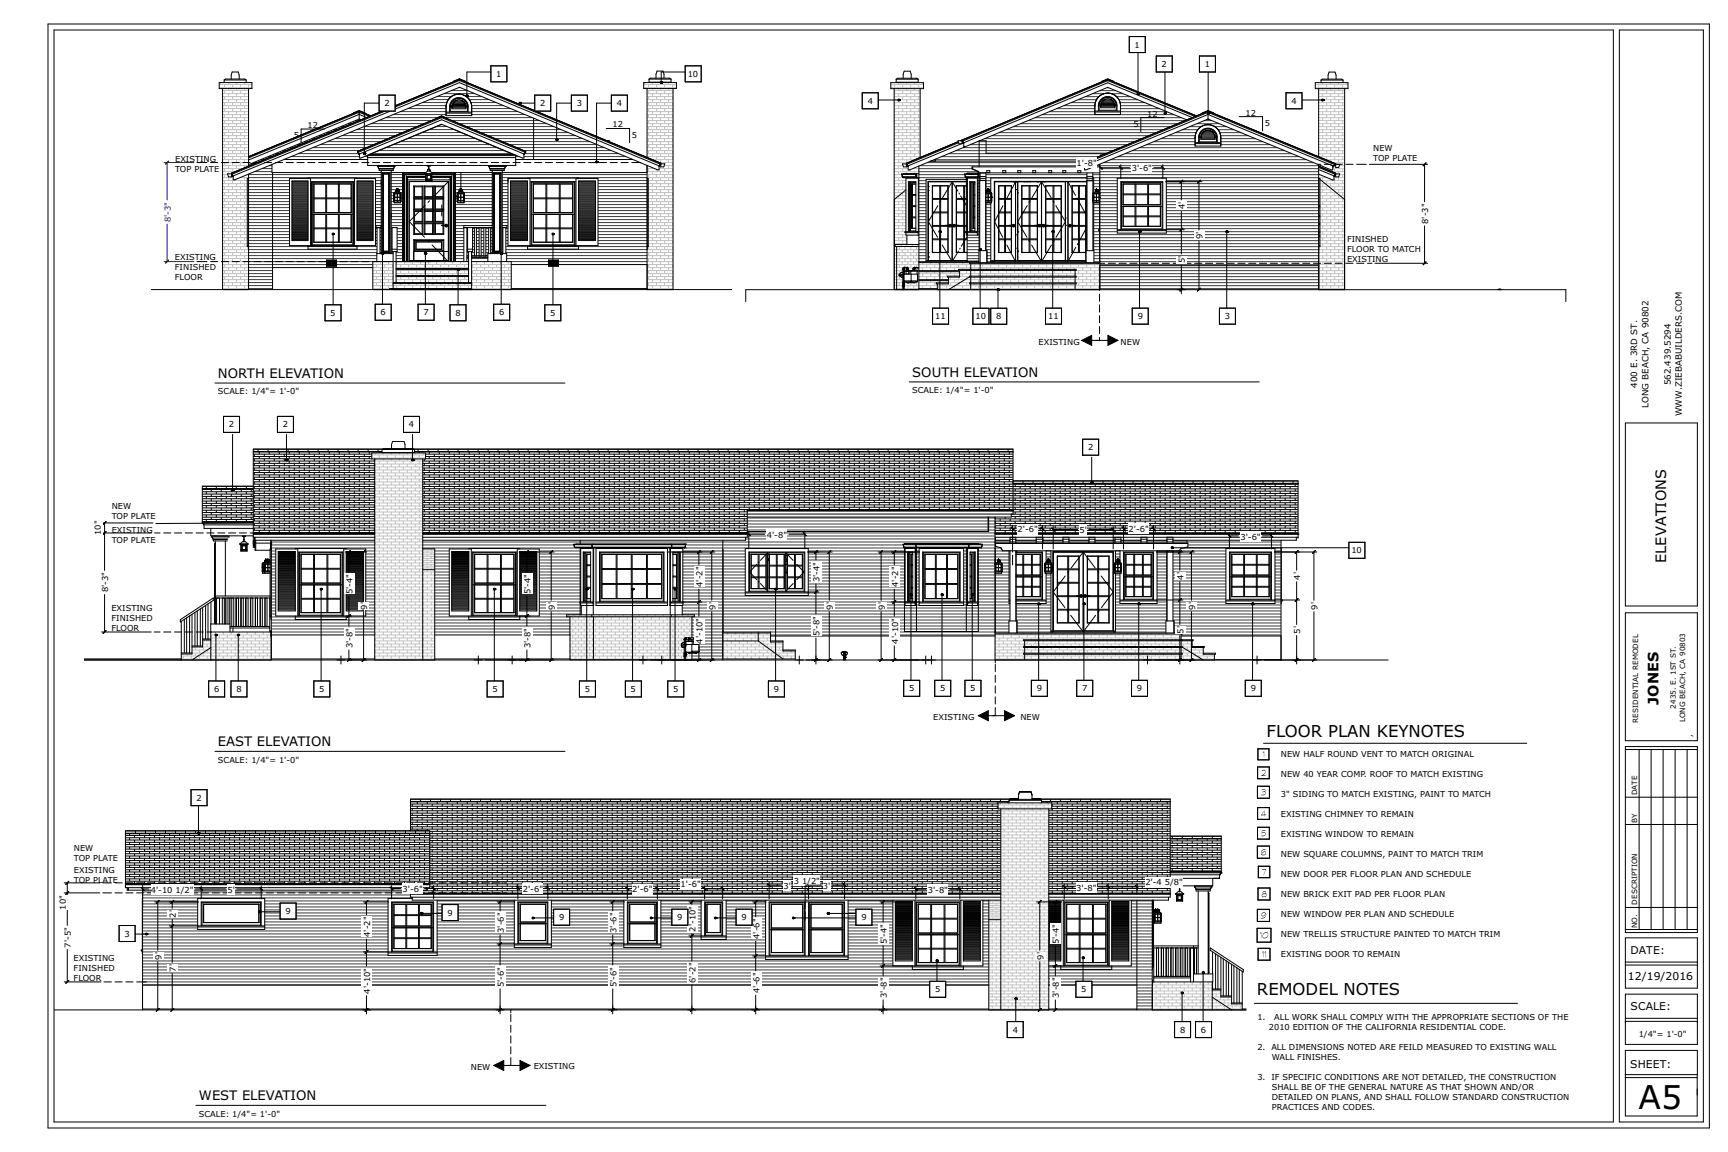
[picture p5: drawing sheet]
<svg xmlns="http://www.w3.org/2000/svg" width="914mm" height="610mm" viewBox="0 0 914 610" stroke-linecap="round" stroke-linejoin="round" font-family="sans-serif">
<defs><g id="words">
<text font-size="21.2" x="867" y="587">A5</text>
<g font-size="10.6">
<text x="670" y="390">FLOOR PLAN KEYNOTES</text>
<text x="665" y="527">REMODEL NOTES</text>
</g>
<g font-size="9.3">
<text x="882" y="298" transform="rotate(-90 882 298)">ELEVATIONS</text>
<text x="878" y="373" transform="rotate(-90 878 373)">JONES</text>
</g>
<g font-size="8.5">
<text x="115" y="200">NORTH ELEVATION</text>
<text x="483" y="200">SOUTH ELEVATION</text>
<text x="115" y="395">EAST ELEVATION</text>
<text x="105" y="582">WEST ELEVATION</text>
</g>
<g font-size="6.9">
<text x="863" y="505">DATE:</text>
<text x="861" y="519">12/19/2016</text>
<text x="863" y="535">SCALE:</text>
<text x="863" y="565">SHEET:</text>
</g>
<g font-size="5.6">
<text x="884" y="204" transform="rotate(-90 884 204)">562.439.5294</text>
<text x="866" y="205" transform="rotate(-90 866 205)">400 E. 3RD ST.</text>
<text x="872" y="216" transform="rotate(-90 872 216)">LONG BEACH, CA 90802</text>
<text x="890" y="220" transform="rotate(-90 890 220)">WWW.ZIEBABUILDERS.COM</text>
</g>
<g font-size="5.3" fill="#fff">
<text x="600" y="25">1</text>
<text x="615" y="35">2</text>
<text x="637" y="35">1</text>
<text x="263" y="41">1</text>
<text x="364" y="41">10</text>
<text x="203" y="56">2</text>
<text x="286" y="56">2</text>
<text x="305" y="56">3</text>
<text x="326" y="56">4</text>
<text x="459" y="55">4</text>
<text x="683" y="55">4</text>
<text x="175" y="167">5</text>
<text x="201" y="167">6</text>
<text x="224" y="167">7</text>
<text x="241" y="167">8</text>
<text x="264" y="167">6</text>
<text x="291" y="167">5</text>
<text x="495" y="169">11</text>
<text x="516" y="169">10</text>
<text x="527" y="169">8</text>
<text x="555" y="169">11</text>
<text x="602" y="169">9</text>
<text x="648" y="169">3</text>
<text x="121" y="226">2</text>
<text x="150" y="226">2</text>
<text x="216" y="226">4</text>
<text x="576" y="238">2</text>
<text x="715" y="293">10</text>
<text x="481" y="366">5</text>
<text x="497" y="366">5</text>
<text x="513" y="366">5</text>
<text x="549" y="366">9</text>
<text x="573" y="366">7</text>
<text x="602" y="366">9</text>
<text x="662" y="366">9</text>
<text x="113" y="366">6</text>
<text x="125" y="366">8</text>
<text x="169" y="366">5</text>
<text x="261" y="366">5</text>
<text x="309" y="366">5</text>
<text x="334" y="366">5</text>
<text x="356" y="366">5</text>
<text x="409" y="366">9</text>
<text x="104" y="424">2</text>
<text x="151" y="484">9</text>
<text x="237" y="485">9</text>
<text x="296" y="487">9</text>
<text x="358" y="487">9</text>
<text x="392" y="487">9</text>
<text x="456" y="487">9</text>
<text x="66" y="496">3</text>
<text x="495" y="525">5</text>
<text x="572" y="525">5</text>
<text x="536" y="546">4</text>
<text x="624" y="546">8</text>
<text x="635" y="546">6</text>
</g>
<g font-size="5.3">
<text x="607" y="62">12</text>
<text x="659" y="61">12</text>
<text x="163" y="68">12</text>
<text x="324" y="67">12</text>
<text x="600" y="67">5</text>
<text x="669" y="67">5</text>
<text x="155" y="73">5</text>
<text x="334" y="73">5</text>
<text x="727" y="80">NEW</text>
<text x="93" y="86">EXISTING</text>
<text x="570" y="88">1'-8&quot;</text>
<text x="727" y="85">TOP PLATE</text>
<text x="93" y="91">TOP PLATE</text>
<text x="599" y="91">3'-6&quot;</text>
<text x="627" y="108" transform="rotate(-90 627 108)">'</text>
<text x="627" y="111" transform="rotate(-90 627 111)">4</text>
<text x="756" y="118" transform="rotate(-90 756 118)">8'-3&quot;</text>
<text x="636" y="124" transform="rotate(-90 636 124)">'</text>
<text x="636" y="127" transform="rotate(-90 636 127)">9</text>
<text x="713" y="128">FINISHED</text>
<text x="93" y="137">EXISTING</text>
<text x="627" y="137" transform="rotate(-90 627 137)">'</text>
<text x="713" y="133">FLOOR TO MATCH</text>
<text x="93" y="143">FINISHED</text>
<text x="627" y="139" transform="rotate(-90 627 139)">5</text>
<text x="713" y="139">EXISTING</text>
<text x="93" y="148">FLOOR</text>
<text x="550" y="183">EXISTING</text>
<text x="593" y="183">NEW</text>
<text x="115" y="209">SCALE: 1/4&quot;= 1'-0&quot;</text>
<text x="483" y="208">SCALE: 1/4&quot;= 1'-0&quot;</text>
<text x="59" y="269">NEW</text>
<text x="59" y="274">TOP PLATE</text>
<text x="59" y="282">EXISTING</text>
<text x="538" y="282">2'-6&quot;</text>
<text x="597" y="282">2'-6&quot;</text>
<text x="53" y="283" transform="rotate(-90 53 283)">10&quot;</text>
<text x="59" y="287">TOP PLATE</text>
<text x="406" y="285">4'-8&quot;</text>
<text x="571" y="282">5'</text>
<text x="656" y="285">3'-6&quot;</text>
<text x="434" y="299" transform="rotate(-90 434 299)">&quot;</text>
<text x="187" y="306" transform="rotate(-90 187 306)">&quot;</text>
<text x="281" y="306" transform="rotate(-90 281 306)">&quot;</text>
<text x="372" y="305" transform="rotate(-90 372 305)">2</text>
<text x="372" y="302" transform="rotate(-90 372 302)">&quot;</text>
<text x="434" y="305" transform="rotate(-90 434 305)">'</text>
<text x="434" y="304" transform="rotate(-90 434 304)">-</text>
<text x="434" y="302" transform="rotate(-90 434 302)">4</text>
<text x="475" y="305" transform="rotate(-90 475 305)">2</text>
<text x="475" y="302" transform="rotate(-90 475 302)">&quot;</text>
<text x="626" y="304" transform="rotate(-90 626 304)">'</text>
<text x="187" y="312" transform="rotate(-90 187 312)">'</text>
<text x="187" y="310" transform="rotate(-90 187 310)">-</text>
<text x="187" y="308" transform="rotate(-90 187 308)">4</text>
<text x="281" y="312" transform="rotate(-90 281 312)">'</text>
<text x="281" y="310" transform="rotate(-90 281 310)">-</text>
<text x="281" y="308" transform="rotate(-90 281 308)">4</text>
<text x="372" y="311" transform="rotate(-90 372 311)">4</text>
<text x="372" y="308" transform="rotate(-90 372 308)">'</text>
<text x="372" y="307" transform="rotate(-90 372 307)">-</text>
<text x="434" y="308" transform="rotate(-90 434 308)">3</text>
<text x="475" y="311" transform="rotate(-90 475 311)">4</text>
<text x="475" y="308" transform="rotate(-90 475 308)">'</text>
<text x="475" y="307" transform="rotate(-90 475 307)">-</text>
<text x="626" y="307" transform="rotate(-90 626 307)">4</text>
<text x="688" y="307" transform="rotate(-90 688 307)">4'</text>
<text x="57" y="314" transform="rotate(-90 57 314)">8'-3&quot;</text>
<text x="187" y="314" transform="rotate(-90 187 314)">5</text>
<text x="281" y="314" transform="rotate(-90 281 314)">5</text>
<text x="59" y="323">EXISTING</text>
<text x="194" y="323" transform="rotate(-90 194 323)">9</text>
<text x="194" y="320" transform="rotate(-90 194 320)">'</text>
<text x="294" y="323" transform="rotate(-90 294 323)">9</text>
<text x="294" y="320" transform="rotate(-90 294 320)">'</text>
<text x="379" y="323" transform="rotate(-90 379 323)">9</text>
<text x="379" y="320" transform="rotate(-90 379 320)">'</text>
<text x="441" y="323" transform="rotate(-90 441 323)">9</text>
<text x="441" y="320" transform="rotate(-90 441 320)">'</text>
<text x="468" y="323" transform="rotate(-90 468 323)">9</text>
<text x="468" y="320" transform="rotate(-90 468 320)">'</text>
<text x="632" y="323" transform="rotate(-90 632 323)">9</text>
<text x="632" y="320" transform="rotate(-90 632 320)">'</text>
<text x="697" y="323" transform="rotate(-90 697 323)">9'</text>
<text x="59" y="329">FINISHED</text>
<text x="372" y="329" transform="rotate(-90 372 329)">&quot;</text>
<text x="434" y="328" transform="rotate(-90 434 328)">&quot;</text>
<text x="475" y="329" transform="rotate(-90 475 329)">&quot;</text>
<text x="59" y="334">FLOOR</text>
<text x="187" y="334" transform="rotate(-90 187 334)">&quot;</text>
<text x="281" y="334" transform="rotate(-90 281 334)">&quot;</text>
<text x="372" y="335" transform="rotate(-90 372 335)">1</text>
<text x="372" y="332" transform="rotate(-90 372 332)">0</text>
<text x="434" y="334" transform="rotate(-90 434 334)">'</text>
<text x="434" y="333" transform="rotate(-90 434 333)">-</text>
<text x="434" y="331" transform="rotate(-90 434 331)">8</text>
<text x="475" y="335" transform="rotate(-90 475 335)">1</text>
<text x="475" y="332" transform="rotate(-90 475 332)">0</text>
<text x="626" y="335" transform="rotate(-90 626 335)">5</text>
<text x="626" y="333" transform="rotate(-90 626 333)">'</text>
<text x="688" y="335" transform="rotate(-90 688 335)">5'</text>
<text x="372" y="341" transform="rotate(-90 372 341)">4</text>
<text x="372" y="338" transform="rotate(-90 372 338)">'</text>
<text x="372" y="337" transform="rotate(-90 372 337)">-</text>
<text x="434" y="337" transform="rotate(-90 434 337)">5</text>
<text x="475" y="341" transform="rotate(-90 475 341)">4'</text>
<text x="475" y="337" transform="rotate(-90 475 337)">-</text>
<text x="187" y="343" transform="rotate(-90 187 343)">3'-8</text>
<text x="281" y="343" transform="rotate(-90 281 343)">3'-8</text>
<text x="494" y="381">EXISTING</text>
<text x="540" y="381">NEW</text>
<text x="678" y="400">NEW HALF ROUND VENT TO MATCH ORIGINAL</text>
<text x="115" y="404">SCALE: 1/4&quot;= 1'-0&quot;</text>
<text x="678" y="411">NEW 40 YEAR COMP. ROOF TO MATCH EXISTING</text>
<text x="678" y="422">3&quot; SIDING TO MATCH EXISTING, PAINT TO MATCH</text>
<text x="678" y="432">EXISTING CHIMNEY TO REMAIN</text>
<text x="678" y="443">EXISTING WINDOW TO REMAIN</text>
<text x="39" y="450">NEW</text>
<text x="39" y="455">TOP PLATE</text>
<text x="678" y="453">NEW SQUARE COLUMNS, PAINT TO MATCH TRIM</text>
<text x="39" y="462">EXISTING</text>
<text x="39" y="467">TOP PLATE</text>
<text x="420" y="468">3</text>
<text x="424" y="468">1</text>
<text x="427" y="468">/</text>
<text x="429" y="468">2&quot;</text>
<text x="678" y="464">NEW DOOR PER FLOOR PLAN AND SCHEDULE</text>
<text x="80" y="472">4'-10</text>
<text x="93" y="472">1/2&quot;</text>
<text x="120" y="472">5'</text>
<text x="213" y="472">3'-6&quot;</text>
<text x="277" y="472">2'-6&quot;</text>
<text x="335" y="472">2'-6&quot;</text>
<text x="360" y="470">1'-6&quot;</text>
<text x="415" y="470">3'</text>
<text x="435" y="470">3'</text>
<text x="491" y="472">3'-8&quot;</text>
<text x="570" y="471">3'-8&quot;</text>
<text x="606" y="469">2'-4</text>
<text x="616" y="469">5/8&quot;</text>
<text x="678" y="474">NEW BRICK EXIT PAD PER FLOOR PLAN</text>
<text x="35" y="481" transform="rotate(-90 35 481)">10&quot;</text>
<text x="93" y="486" transform="rotate(-90 93 486)">2</text>
<text x="93" y="483" transform="rotate(-90 93 483)">'</text>
<text x="267" y="485" transform="rotate(-90 267 485)">&quot;</text>
<text x="326" y="485" transform="rotate(-90 326 485)">&quot;</text>
<text x="368" y="484" transform="rotate(-90 368 484)">0</text>
<text x="368" y="481" transform="rotate(-90 368 481)">&quot;</text>
<text x="678" y="485">NEW WINDOW PER PLAN AND SCHEDULE</text>
<text x="196" y="492" transform="rotate(-90 196 492)">-</text>
<text x="196" y="490" transform="rotate(-90 196 490)">2</text>
<text x="196" y="487" transform="rotate(-90 196 487)">&quot;</text>
<text x="267" y="491" transform="rotate(-90 267 491)">'</text>
<text x="267" y="490" transform="rotate(-90 267 490)">-</text>
<text x="267" y="488" transform="rotate(-90 267 488)">6</text>
<text x="326" y="491" transform="rotate(-90 326 491)">'</text>
<text x="326" y="490" transform="rotate(-90 326 490)">-</text>
<text x="326" y="488" transform="rotate(-90 326 488)">6</text>
<text x="368" y="490" transform="rotate(-90 368 490)">'</text>
<text x="368" y="489" transform="rotate(-90 368 489)">-</text>
<text x="368" y="487" transform="rotate(-90 368 487)">1</text>
<text x="402" y="491" transform="rotate(-90 402 491)">6</text>
<text x="402" y="488" transform="rotate(-90 402 488)">&quot;</text>
<text x="469" y="491" transform="rotate(-90 469 491)">&quot;</text>
<text x="560" y="491" transform="rotate(-90 560 491)">&quot;</text>
<text x="196" y="496" transform="rotate(-90 196 496)">4</text>
<text x="196" y="493" transform="rotate(-90 196 493)">'</text>
<text x="267" y="494" transform="rotate(-90 267 494)">3</text>
<text x="326" y="494" transform="rotate(-90 326 494)">3</text>
<text x="368" y="493" transform="rotate(-90 368 493)">2</text>
<text x="402" y="497" transform="rotate(-90 402 497)">4</text>
<text x="402" y="494" transform="rotate(-90 402 494)">'</text>
<text x="402" y="493" transform="rotate(-90 402 493)">-</text>
<text x="469" y="497" transform="rotate(-90 469 497)">'</text>
<text x="469" y="496" transform="rotate(-90 469 496)">-</text>
<text x="469" y="494" transform="rotate(-90 469 494)">4</text>
<text x="560" y="497" transform="rotate(-90 560 497)">'</text>
<text x="560" y="496" transform="rotate(-90 560 496)">-</text>
<text x="560" y="494" transform="rotate(-90 560 494)">4</text>
<text x="678" y="496">NEW TRELLIS STRUCTURE PAINTED TO MATCH TRIM</text>
<text x="38" y="501" transform="rotate(-90 38 501)">7'-5&quot;</text>
<text x="469" y="500" transform="rotate(-90 469 500)">5</text>
<text x="560" y="500" transform="rotate(-90 560 500)">5</text>
<text x="39" y="509">EXISTING</text>
<text x="85" y="508" transform="rotate(-90 85 508)">9</text>
<text x="85" y="505" transform="rotate(-90 85 505)">'</text>
<text x="552" y="508" transform="rotate(-90 552 508)">9</text>
<text x="552" y="505" transform="rotate(-90 552 505)">'</text>
<text x="678" y="506">EXISTING DOOR TO REMAIN</text>
<text x="39" y="514">FINISHED</text>
<text x="93" y="514" transform="rotate(-90 93 514)">7</text>
<text x="93" y="511" transform="rotate(-90 93 511)">'</text>
<text x="196" y="514" transform="rotate(-90 196 514)">&quot;</text>
<text x="267" y="514" transform="rotate(-90 267 514)">&quot;</text>
<text x="326" y="514" transform="rotate(-90 326 514)">&quot;</text>
<text x="368" y="514" transform="rotate(-90 368 514)">2</text>
<text x="368" y="511" transform="rotate(-90 368 511)">&quot;</text>
<text x="39" y="519">FLOOR</text>
<text x="196" y="520" transform="rotate(-90 196 520)">1</text>
<text x="196" y="517" transform="rotate(-90 196 517)">0</text>
<text x="267" y="520" transform="rotate(-90 267 520)">'</text>
<text x="267" y="518" transform="rotate(-90 267 518)">-</text>
<text x="267" y="516" transform="rotate(-90 267 516)">6</text>
<text x="326" y="520" transform="rotate(-90 326 520)">'</text>
<text x="326" y="518" transform="rotate(-90 326 518)">-</text>
<text x="326" y="516" transform="rotate(-90 326 516)">6</text>
<text x="368" y="520" transform="rotate(-90 368 520)">6</text>
<text x="368" y="517" transform="rotate(-90 368 517)">'</text>
<text x="368" y="516" transform="rotate(-90 368 516)">-</text>
<text x="402" y="519" transform="rotate(-90 402 519)">6</text>
<text x="402" y="517" transform="rotate(-90 402 517)">&quot;</text>
<text x="469" y="519" transform="rotate(-90 469 519)">&quot;</text>
<text x="560" y="519" transform="rotate(-90 560 519)">&quot;</text>
<text x="196" y="526" transform="rotate(-90 196 526)">4'-</text>
<text x="267" y="522" transform="rotate(-90 267 522)">5</text>
<text x="326" y="522" transform="rotate(-90 326 522)">5</text>
<text x="402" y="525" transform="rotate(-90 402 525)">4'-</text>
<text x="469" y="528" transform="rotate(-90 469 528)">3'-8</text>
<text x="560" y="528" transform="rotate(-90 560 528)">3'-8</text>
<text x="665" y="540">1.</text>
<text x="674" y="540">ALL WORK SHALL COMPLY WITH THE APPROPRIATE SECTIONS OF THE</text>
<text x="671" y="545">2010 EDITION OF THE CALIFORNIA RESIDENTIAL CODE.</text>
<text x="867" y="549">1/4&quot;= 1'-0&quot;</text>
<text x="665" y="556">2. ALL DIMENSIONS NOTED ARE FEILD MEASURED TO EXISTING WALL</text>
<text x="673" y="561">WALL FINISHES.</text>
<text x="249" y="566">NEW</text>
<text x="282" y="566">EXISTING</text>
<text x="665" y="571">3. IF SPECIFIC CONDITIONS ARE NOT DETAILED, THE CONSTRUCTION</text>
<text x="673" y="577">SHALL BE OF THE GENERAL NATURE AS THAT SHOWN AND/OR</text>
<text x="673" y="582">DETAILED ON PLANS, AND SHALL FOLLOW STANDARD CONSTRUCTION</text>
<text x="673" y="587">PRACTICES AND CODES.</text>
<text x="105" y="591">SCALE: 1/4&quot;= 1'-0&quot;</text>
</g>
<text font-size="5.3" fill="#000080" x="90" y="118" transform="rotate(-90 90 118)">8'-3&quot;</text>
<g font-size="4.7">
<text x="887" y="375" transform="rotate(-90 887 375)">2435. E. 1ST ST.</text>
<text x="867" y="382" transform="rotate(-90 867 382)">RESIDENTIAL REMODEL</text>
<text x="892" y="382" transform="rotate(-90 892 382)">LONG BEACH, CA 90803</text>
<text x="895" y="390" transform="rotate(-90 895 390)">,</text>
<text x="866" y="421" transform="rotate(-90 866 421)">DATE</text>
<text x="866" y="435" transform="rotate(-90 866 435)">BY</text>
<text x="866" y="479" transform="rotate(-90 866 479)">DESCRIPTION</text>
<text x="866" y="491" transform="rotate(-90 866 491)">NO.</text>
</g>
</g></defs>
<g fill="none" stroke="#000" stroke-width=".53">
<path d="M25 13h880v584h-880zM29 16h825v578h-825zM857 16h44v578h-44zM116 44h17v3h-17zM118 47v106M119 42h10h1M119 42h11M119 42v2M122 42l1-4h3l1 4M130 42v2M132 47v41M190 59l-58 24"/>
<path d="M190 59l-58 25M190 59v4M190 59l-3 1 3-2 3 2M190 59l6 2M190 59l5 3M236 60h14M236 59h14M238 59v-3a5 5 0 0 1 5-4 5 5 0 0 1 5 4v3M238 52l-2 4v5h14l-1-6-1-3M238 52a7 7 0 0 1 10 0M238 52h.1M239 56h.1"/>
<path d="M239 57h8M239 56v1M239 56h7M239 54a5 5 0 0 1 5-2 5 5 0 0 1 3 5v2h-9v-4zM240 54l6 1M240 54l-1 2M240 54h.1M240 43l3-1 3 1-3-1zM241 53l-1 1M241 53h.1M242 53h.1M242 53l-1 1h4"/>
<path d="M243 42l107 44v2h1l1-1h-2M243 42l-121 50 1 2h-2l-1-2h3M243 43l107 44M243 43h.1M243 43l-120 49M244 53l1 1M244 53h-1h-2M245 53v1M245 53h.1M245 54l1 1M245 54h-5M246 54h.1"/>
<path d="M246 55h.1M246 55v1M246 55h-7M246 56h.1M246 56l1 2h-8v-2M247 56h-8M247 56h.1M248 52h.1M341 44h17v3h-17zM342 47v36M343 42h12M343 42v1h12v-1"/>
<path d="M343 42l1-1h10l1 1M347 41l1-3h3v3M356 47v106M172 68h-13v8M190 63h1M190 63l-58 24M194 62l-4-1-58 24M234 62l44 18M234 62h.1M234 62l-3 1 3-2 3 2M234 62l-45 18v1M234 62l44 19"/>
<path d="M234 62l-45 19M239 68l33 14M282 63v21M321 68h12v8M321 74h1v1M104 86h6M111 86h4M117 86h4M123 92h.1M123 92v1M123 86h4M123 93h.1"/>
<path d="M129 86h3M131 94v36l1 2M132 94l-1 36M132 92v61M133 87h2M134 86h4M140 86h4M144 87v4h58M144 91v62M146 86h4M150 84h45M150 84h.1"/>
<path d="M151 86h4M155 96h8v31h-8zM155 97h8M155 99h8M155 96h8M155 100h8M155 98h8M157 86h4M163 86h4M163 94h26M165 96h22v34h-22zM166 97h20"/>
<path d="M166 97v16M166 97h.1M169 86h3M172 97v16M173 97v16M174 86h4M179 97v16M180 97v16M180 86h4M186 86h4M186 97h-20M186 97v16"/>
<path d="M189 96h8v31h-8zM189 97h8M189 99h8M189 96h8M189 100h8M189 98h8M189 81h1M189 81h.1M190 81h.1M190 81v1M190 82l44-19 44 19M190 82h.1"/>
<path d="M190 81v3h1l43-18 42 18h1v-3M191 86h4M195 82v6h78M195 83h78M195 82h78M195 82h77M197 86h4M200 88h9M200 88h.1M200 88v1M200 89h8M200 89h.1"/>
<path d="M201 89v1h7v-1M201 89h7M201 89h.1M202 90v44M202 91h4v43M202 91v43M202 91v1M202 92h4v41M202 92v41M203 92h3v41M203 92h.1M203 92v41"/>
<path d="M203 86h4M203 92h3v41h-3zM207 91h18M207 90v44M208 89h.1M209 86h3M209 88l-1 1M209 88h.1M210 100h.1M210 100h1M211 100h.1M213 91v47"/>
<path d="M213 91h.1M213 91v1M213 92h12M213 92v46M213 92h1M214 92h.1M214 92h26M214 92v46M214 92h11M214 86h4M215 93h.1M215 93h10"/>
<path d="M215 93v45M215 94h.1M216 94h.1M216 95h9M217 96v42M219 98h5M219 98v6M219 98v1M219 99v5M219 99h4M220 86h4M223 99v5"/>
<path d="M224 98v6M224 98l-1 1M224 98h5M224 98l1 1M225 92h4M225 99v5M225 99h4M225 94h-9v44M225 95h4M225 92v4h4v-4M225 95h3M225 93h3"/>
<path d="M225 92v4M226 86h4M226 92v3M226 88h2M226 90v1M226 91h1M226 91l-1 1M227 88v1M227 89v1M227 90h.1M227 89l-1 1M227 90h1"/>
<path d="M227 91l2 1M228 90l-1 1M228 90v1M228 91h.1M228 92v3M228 92v4M228 91h32M229 94h9v44M229 92h11M229 93h10M229 95h9M229 92h12"/>
<path d="M229 99v5M229 98v6M229 98v1M230 98h5M230 98v6M230 98v1M230 99v5M230 99h4M231 86h4M234 99v5M235 98v6M235 98l-1 1"/>
<path d="M237 86h4M238 94v44M238 94h.1M239 94h.1M239 93v45M239 93h.1M240 92v46M240 92h.1M241 92v46M243 86h4M244 100h.1M244 91v9"/>
<path d="M249 86h3M254 86h4M258 88h10M258 88l1 1M258 88h.1M259 89h.1M259 89h8M259 89v1h8v-1M260 89h-1M260 86h4M260 90v44M261 91h4v43h-4z"/>
<path d="M261 91v1M261 92h4v41M261 92v41M261 92h1M262 92h2v41h-2zM266 86h4M266 90v44M266 91h76M267 89h.1M268 88h.1M268 88l-1 1M270 96h9v31h-9z"/>
<path d="M270 97h9M270 99h9M270 96h9M270 100h9M270 98h9M271 86h4M273 82v6M273 84h62M277 86h4M278 82h-1M278 81v1M278 81h.1"/>
<path d="M278 80v1M279 94h27M281 96h23v34h-23zM282 97h21M282 97v16M283 86h4M289 86h3M289 97v16M294 86h4M296 97v16M300 86h4M303 97v16"/>
<path d="M303 97h.1M306 86h4M306 96h9v31h-9zM306 97h9M306 99h9M306 96h9M306 100h9M306 98h9M311 86h4M317 86h4M323 86h4M329 86h3"/>
<path d="M334 86h5M334 84h.1M342 88v65M342 94l1 36M343 94v36l-1 2M349 88h.1M349 88v2h-1l-105-44-119 49h-1v-2M349 88l-106-44-120 49v-1M350 87l-1 1M350 87h.1M155 119h8M155 120h8"/>
<path d="M155 118h8M155 117h8M155 116h8M155 115h8M155 114h8M155 113h8M155 112h8M155 111h8M155 110h8M155 108h8M155 106h8M155 105h8"/>
<path d="M155 103h8M155 102h8M155 101h8M155 109h8M155 107h8M155 104h8M165 113h22M166 113h20M166 113v15zM166 105h20M172 113v15M173 113v15"/>
<path d="M179 113v15M180 113v15M186 113h.1M186 113v15M189 119h8M189 120h8M189 118h8M189 117h8M189 116h8M189 115h8M189 114h8M189 113h8"/>
<path d="M189 112h8M189 111h8M189 110h8M189 108h8M189 106h8M189 105h8M189 103h8M189 102h8M189 101h8M189 109h8M189 107h8M189 104h8"/>
<path d="M199 119h3v1h-3zM208 104h4M209 106h3M209 103h3M209 102h3M209 102v4M209 102v5h3v-5M209 103v3M210 101h.1M210 101h1M210 101l-1 1M210 100l-1 1v1"/>
<path d="M210 106h.1M210 102h.1M210 102v4M210 100l1 2M210 100l1 1M211 100h-1M211 101h.1M211 101h-1M211 101l1 1M212 103v3M212 102v4M219 118h5"/>
<path d="M219 104h5M219 105h5M219 111h5M219 105v6M219 112v6M219 118v6M219 112h5M219 112h.1M219 118h.1M219 105h.1M219 112h4M219 105h4"/>
<path d="M219 118h4M219 112v5M219 117v1M219 117h4M219 111h4M219 111h.1M219 104h4M219 104h.1M223 105v6M223 112v5M223 118v6M223 111h1"/>
<path d="M223 117l1 1M223 104h1M224 105v6M224 112v6M224 118v6M224 118h-1M224 112h-1M224 105h-1M224 118h5M224 104h5M224 105h5M224 111h5"/>
<path d="M224 112h5M224 118h1M224 112h1M224 105h1M225 109l-8 8 8 9M225 112h4M225 105h4M225 118h4M225 117l-1 1M225 117h4M225 111h-1M225 111h4"/>
<path d="M225 105v6M225 112v5M225 118v6M225 104h-1M225 104h4M227 106l-1 1M229 105v6M229 112v5M229 118v6M229 111h.1M229 117v1M229 104h.1"/>
<path d="M229 105l8-9v42M229 112v6M229 112h.1M229 118h.1M229 105h.1M230 118h5M230 104h5M230 105h5M230 111h5M230 105v6M230 112v6M230 118v6"/>
<path d="M230 112h5M230 118h.1M230 112h.1M230 105h.1M230 112h4M230 105h4M230 118h4M230 117h4M230 111h4M230 112v5M230 111h.1M230 117v1"/>
<path d="M230 104h4M230 104h.1M234 108v6M234 119h2zM234 105v6M234 112v5M234 118v1M234 119v5M234 104h1M234 111h1M234 117l1 1M235 105v6"/>
<path d="M235 112v6M235 118v1M235 119v5M235 118h-1M235 112h-1M235 105h-1M236 119l1 1h-1v-1M241 104h1M242 104h4M242 102h4v4h-4M242 103h4M242 102v4"/>
<path d="M242 102v5h4M242 102h3M242 103v3M243 101h.1M243 101h1M243 100h.1M244 100l-1 1M244 100l-1 1v1M244 102h.1M244 106h.1M244 102v4M244 100l1 2"/>
<path d="M244 101h.1M244 101l-2 1M244 101l1 1M245 103v3M245 102v4M245 102v5M246 107h.1M260 119h-15v19M266 119h2v1h-2M270 119h9M270 120h9M270 118h9"/>
<path d="M270 117h9M270 116h9M270 115h9M270 114h9M270 113h9M270 112h9M270 111h9M270 110h9M270 108h9M270 106h9M270 105h9M270 103h9"/>
<path d="M270 102h9M270 101h9M270 109h9M270 107h9M270 104h9M281 113h23M282 113v15M282 113h21M282 113h.1M282 105h21M289 113v15M296 113v15"/>
<path d="M303 113v15zM306 119h9M306 120h9M306 118h9M306 117h9M306 116h9M306 115h9M306 114h9M306 113h9M306 112h9M306 111h9M306 110h9"/>
<path d="M306 108h9M306 106h9M306 105h9M306 103h9M306 102h9M306 101h9M306 109h9M306 107h9M306 104h9M104 138h6M111 138h4M117 138h4"/>
<path d="M123 138h4M129 138h3M131 130h1M134 138h4M140 138h4M146 138h4M151 138h4M155 127h8M155 126h8M155 125h8M155 124h8M155 121h8"/>
<path d="M155 123h8M155 122h8M157 138h4M163 138h4M163 130h26M163 130v2h26v-2M164 130v-36h-11v36h46v-36h-11v36M165 130v-34h22v34M166 128h20M166 121h20M169 138h3M173 138h5"/>
<path d="M173 138v3M173 139h.1M174 138l-1 3M174 138v3zM174 138v3M174 138h.1M174 138h4M175 138l-1 3M175 138v3M175 138v3zM176 138v3zM176 138v3"/>
<path d="M176 138l1 3M177 138v3M178 138v1M178 139h.1M178 138v3M180 138h4M186 138h4M186 128h.1M189 127h8M189 126h8M189 125h8M189 124h8"/>
<path d="M189 121h8M189 123h8M189 122h8M191 138h4M200 120v14M201 120v14M202 134h4M202 133h4M202 133v1M203 133h3M203 133h.1M206 133h.1"/>
<path d="M206 133v1M207 132h3M207 120h3v13h-3zM208 134h-9v4M208 138h-11v15M208 133v20M209 138h39M210 133v17M216 138v-42h21v42M217 138h20M219 127h16M219 124h5"/>
<path d="M219 127v11M219 127h.1M219 127h15M219 133h18M219 127v6M219 124h4M219 124h.1M219 133h15M220 128h14M220 128v4M220 132h14M220 132h.1"/>
<path d="M223 124h1M224 138h.1M224 124h5M225 124h4M225 124h-1M226 138h.1M226 127l1 1M229 130l8 8M229 124h.1M230 124h5M230 124h.1M230 124h4"/>
<path d="M232 138h.1M234 132h.1M234 128v4M234 127v6M234 133h1M234 124h1M235 127v11M235 127h-1M247 136h1M247 120v18M247 132h3M247 120v13h3v-13"/>
<path d="M248 133v17M250 135h.1M250 138h21v15M250 136h8M250 133v20M251 120v15h1v-15M254 120v15h1v-15M256 120v15h1v-15M258 138v-4h10v4M259 120v14M260 120v14M260 120h-15"/>
<path d="M261 133h4M261 133v1M262 133h-1M264 133h1M265 133v1M266 120v14M268 120v14M270 127h9M270 126h9M270 125h9M270 124h9M270 121h9"/>
<path d="M270 123h9M270 122h9M271 140h19M279 130h27M279 130v2h27v-2M280 130v-36h-11v36h47v-36h-11v36M281 130v-34h23v34M282 128h21M282 128h.1M282 121h21M290 138v3M290 138h.1"/>
<path d="M290 138h6M290 138h5M290 139h1M291 139h.1M291 138v3v-3M292 138v3M292 138v3v-3M293 138v3M293 138l1 3v-3M294 138v3M294 138l1 3v-3M295 138v3"/>
<path d="M295 138v1M295 139h.1M295 138h.1M295 138l1 3M296 140h46M296 138v3M296 138h-1M306 127h9M306 126h9M306 125h9M306 124h9M306 121h9"/>
<path d="M306 123h9M306 122h9M342 130h1M80 153h307M131 140v13M144 142h53M173 141h5M173 141h.1M174 141h-1M174 141h.1M175 141h-1M175 141h.1"/>
<path d="M176 141h.1M176 141h1M177 141h.1M178 141h.1M208 150h42M210 143h38M210 142h38M210 146h38M250 153h-44M271 153h71M290 141h6M292 141h.1"/>
<path d="M293 141h.1M294 141h.1M295 141h.1M860 224h38v97h-38zM860 324h38v68h-38zM114 398h185M860 395h38v98h-38zM860 397h38M867 397v95M874 397v95M880 397v95M886 397v95"/>
<path d="M893 397v95M860 422h38M860 436h38M860 496h38v27h-38zM860 480h38M860 492h38M860 511h38M860 509h38M860 526h38v27h-38zM860 539h38M860 556h38v35h-38zM860 540h38"/>
<path d="M860 570h38M860 569h38"/>
</g>
<g fill="none" stroke="#c0c0c0" stroke-width=".53">
<path d="M116 46h17M116 45h17M117 44v1M117 46v1M118 59h14M118 57h14M118 53h14M118 51h14M118 56h14M118 54h14M118 50h14M118 48h14"/>
<path d="M119 45v1M119 48v2M119 51v2M119 54v2M119 57v2M121 44v1M121 46v2M121 50v1M121 53v1M121 56v1M121 59v2M123 45v1"/>
<path d="M123 48v2M123 51v2M123 54v2M123 57v2M125 44v1M125 46v2M125 50v1M125 53v1M125 56v1M125 59v2M127 45v1M127 48v2"/>
<path d="M127 51v2M127 54v2M127 57v2M129 44v1M129 46v2M129 50v1M129 53v1M129 56v1M129 59v2M132 45v1M341 46h17M341 45h17"/>
<path d="M341 44v1M341 46v1M342 59h14M342 57h14M342 53h14M342 51h14M342 56h14M342 54h14M342 50h14M342 48h14M343 45v1M343 48v2"/>
<path d="M343 51v2M343 54v2M343 57v2M345 44v1M345 46v2M345 50v1M345 53v1M345 56v1M345 59v2M347 45v1M347 48v2M347 51v2"/>
<path d="M347 54v2M347 57v2M350 44v1M350 46v2M350 50v1M350 53v1M350 56v1M350 59v2M352 45v1M352 48v2M352 51v2M352 54v2"/>
<path d="M352 57v2M354 44v1M354 46v2M354 50v1M354 53v1M354 56v1M354 59v2M356 45v1M356 48v2M356 51v2M356 54v2M356 57v2"/>
<path d="M118 78h14M118 76h14M118 75h14M118 70h14M118 65h14M118 64h14M118 80h14M118 73h14M118 72h14M118 69h14M118 67h14M118 62h14"/>
<path d="M118 61h14M119 61v1M119 64v1M119 67v2M119 70v2M119 73v2M119 76v2M119 80v1M121 62v2M121 65v2M121 69v1M121 72v1"/>
<path d="M121 75v1M121 78v2M123 61v1M123 64v1M123 67v2M123 70v2M123 73v2M123 76v2M123 80v1M125 62v2M125 65v2M125 69v1"/>
<path d="M125 72v1M125 75v1M125 78v2M127 61v1M127 64v1M127 67v2M127 70v2M127 73v2M127 76v2M127 80v1M129 62v2M129 65v2"/>
<path d="M129 69v1M129 72v1M129 75v1M129 78v2M342 78h14M342 76h14M342 75h14M342 70h14M342 65h14M342 64h14M342 80h14M342 73h14"/>
<path d="M342 72h14M342 69h14M342 67h14M342 62h14M342 61h14M343 61v1M343 64v1M343 67v2M343 70v2M343 73v2M343 76v2M343 80v1"/>
<path d="M345 62v2M345 65v2M345 69v1M345 72v1M345 75v1M345 78v2M347 61v1M347 64v1M347 67v2M347 70v2M347 73v2M347 76v2"/>
<path d="M347 80v1M350 62v2M350 65v2M350 69v1M350 72v1M350 75v1M350 78v2M352 61v1M352 64v1M352 67v2M352 70v2M352 73v2"/>
<path d="M352 76v2M352 80v1M354 62v2M354 65v2M354 69v1M354 72v1M354 75v1M354 78v2M356 61v1M356 64v1M356 67v2M356 70v2"/>
<path d="M356 73v2M356 76v2M356 80v1M118 96h13M118 94h5M118 89h10M118 88h14M118 86h14M118 83h14M118 92h3M118 91h7M118 84h14"/>
<path d="M118 81h14M118 97h13M118 99h13M119 83v1M119 86v2M119 89v2M119 92v2M119 96v1M119 99v1M121 81v2M121 84v2M121 88v1"/>
<path d="M121 91v1M121 94v2M121 97v2M123 92h.1M123 83v1M123 86v2M123 89v2M123 93v1M123 96v1M123 99v1M125 81v2M125 84v2"/>
<path d="M125 88v1M125 95v1M125 97v2M127 94h5M127 83v1M127 86v2M127 89v1M127 94h.1M127 96v1M127 99v1M129 81v2M129 84v2"/>
<path d="M129 88v1M129 94v2M129 97v2M131 92h1M342 94h14M342 89h4M342 88h1M342 83h14M342 92h14M342 91h14M342 81h14M343 96h13"/>
<path d="M343 97h13M343 99h13M343 83v1M343 89v2M343 92v2M343 96v1M343 99v1M345 84h11M345 81v2M345 84v1M345 89h.1M345 91v1"/>
<path d="M345 94v2M345 97v2M347 83v1M347 90v1M347 92v2M347 96v1M347 99v1M349 89h7M349 86h7M349 88h1v1M350 81v2M350 84v2"/>
<path d="M350 91v1M350 94v2M350 97v2M351 88h5M352 83v1M352 86v1M352 87v1M352 89v2M352 92v2M352 96v1M352 99v1M354 81v2"/>
<path d="M354 84v2M354 88v1M354 91v1M354 94v2M354 97v2M356 83v1M356 86v2M356 89v2M356 92v2M356 96v1M356 99v1M118 115h13"/>
<path d="M118 113h13M118 108h13M118 104h13M118 102h13M118 119h13M118 118h13M118 116h13M118 111h13M118 110h13M118 107h13M118 105h13M118 100h13"/>
<path d="M119 102v2M119 105v2M119 108v2M119 111v2M119 115v1M119 118v1M121 100v2M121 104v1M121 107v1M121 110v1M121 113v2M121 116v2"/>
<path d="M121 119v2M123 102v2M123 105v2M123 108v2M123 111v2M123 115v1M123 118v1M125 100v2M125 104v1M125 107v1M125 110v1M125 113v2"/>
<path d="M125 116v2M125 119v2M127 102v2M127 105v2M127 108v2M127 111v2M127 115v1M127 118v1M129 100v2M129 104v1M129 107v1M129 110v1"/>
<path d="M129 113v2M129 116v2M129 119v2M343 115h13M343 113h13M343 108h13M343 104h13M343 102h13M343 119h13M343 118h13M343 116h13M343 111h13"/>
<path d="M343 110h13M343 107h13M343 105h13M343 100h13M343 102v2M343 105v2M343 108v2M343 111v2M343 115v1M343 118v1M345 100v2M345 104v1"/>
<path d="M345 107v1M345 110v1M345 113v2M345 116v2M345 119v2M347 102v2M347 105v2M347 108v2M347 111v2M347 115v1M347 118v1M350 100v2"/>
<path d="M350 104v1M350 107v1M350 110v1M350 113v2M350 116v2M350 119v2M352 102v2M352 105v2M352 108v2M352 111v2M352 115v1M352 118v1"/>
<path d="M354 100v2M354 104v1M354 107v1M354 110v1M354 113v2M354 116v2M354 119v2M356 102v2M356 105v2M356 108v2M356 111v2M356 115v1"/>
<path d="M356 118v1M118 140h14M118 138h14M118 137h14M118 134h14M118 130h13M118 127h13M118 124h13M118 121h13M118 135h14M118 132h14M118 129h13"/>
<path d="M118 126h13M118 123h13M119 121v2M119 124v2M119 127v2M119 130v2M119 134v1M119 137v1M119 140v2M121 123v1M121 126v1M121 129v1"/>
<path d="M121 132v2M121 135v2M121 138v2M123 121v2M123 124v2M123 127v2M123 130v2M123 134v1M123 137v1M123 140v2M125 123v1M125 126v1"/>
<path d="M125 129v1M125 132v2M125 135v2M125 138v2M127 121v2M127 124v2M127 127v2M127 130v2M127 134v1M127 137v1M127 140v2M129 123v1"/>
<path d="M129 126v1M129 129v1M129 132v2M129 135v2M129 138v2M197 140h11M199 140v2M201 138v2M203 140v2M206 138v2M208 140v2M210 138h22"/>
<path d="M210 138v2M212 140v2M214 138v2M216 140v2M218 138v2M220 140v2M223 138v2M225 140v2M227 138v2M229 140v2M231 138v2M233 140v2"/>
<path d="M235 138v2M237 140v2M239 138v2M242 140v2M244 138v2M246 140v2M248 138v2h-38M250 140h21M250 140v2M252 138v2M254 140v2M256 138v2"/>
<path d="M259 140v2M261 138v2M263 140v2M265 138v2M267 140v2M269 138v2M342 140h14M342 138h14M342 137h14M342 134h14M342 135h14M342 132h14"/>
<path d="M343 130h13M343 127h13M343 124h13M343 121h13M343 129h13M343 126h13M343 123h13M343 121v2M343 124v2M343 127v2M343 130v2M343 134v1"/>
<path d="M343 137v1M343 140v2M345 123v1M345 126v1M345 129v1M345 132v2M345 135v2M345 138v2M347 121v2M347 124v2M347 127v2M347 130v2"/>
<path d="M347 134v1M347 137v1M347 140v2M350 123v1M350 126v1M350 129v1M350 132v2M350 135v2M350 138v2M352 121v2M352 124v2M352 127v2"/>
<path d="M352 130v2M352 134v1M352 137v1M352 140v2M354 123v1M354 126v1M354 129v1M354 132v2M354 135v2M354 138v2M356 121v2M356 124v2"/>
<path d="M356 127v2M356 130v2M356 134v1M356 137v1M356 140v2M118 153h14M118 150h14M118 148h14M118 146h14M118 143h14M118 142h14M118 151h14"/>
<path d="M118 145h14M119 143v2M119 146v2M119 150v1M119 153h.1M121 142v1M121 145v1M121 148v2M121 151v2M123 143v2M123 146v2M123 150v1"/>
<path d="M123 153h.1M125 142v1M125 145v1M125 148v2M125 151v2M127 143v2M127 146v2M127 150v1M127 153h.1M129 142v1M129 145v1M129 148v2"/>
<path d="M129 151v2M197 153h11M197 150h11M197 148h11M197 146h11M197 143h11M197 142h11M197 151h74M197 145h11M199 143v2M199 146v2M199 150v1"/>
<path d="M199 153h.1M201 142v1M201 145v1M201 148v2M201 151v2M203 143v2M203 146v2M203 150v1M203 153h.1M206 142v1M206 145v1M206 148v2"/>
<path d="M206 151v2M208 143v2M208 146v2M208 150v1M208 153h.1M210 148h38v2M210 146h22M210 142h38M210 145h38v1M210 142v1M210 145v1M210 148v2"/>
<path d="M210 151v2M211 142v1M211 146h.1M211 150h.1M212 143v2M212 146v2M212 150v1M212 153h.1M213 142v1M213 146h.1M213 150h.1M214 142h.1"/>
<path d="M214 143h.1M214 145v1M214 148v2M214 151v2M215 142v1M215 146h.1M215 150h.1M216 142v1M216 143v2M216 146v2M216 150v1M216 153h.1"/>
<path d="M218 142v1M218 146h.1M218 150h.1M218 142h.1M218 143h.1M218 145v1M218 148v2M218 151v2M219 142v1M219 146h.1M219 150h.1M220 143v2"/>
<path d="M220 146v2M220 150v1M220 153h.1M221 142v1M221 146h.1M221 150h.1M223 142v1M223 145v1M223 148v2M223 151v2M224 142v1M224 146h.1"/>
<path d="M224 150h.1M225 143v2M225 146v2M225 150v1M225 153h.1M226 142v1M226 146h.1M226 150h.1M227 142h.1M227 143h.1M227 145v1M227 148v2"/>
<path d="M227 151v2M227 142v1M227 146h.1M227 150h.1M229 142v1M229 143v2M229 146v2M229 150v1M229 153h.1M231 142v1M231 146h.1M231 150h.1"/>
<path d="M231 142h.1M231 143h.1M231 145v1M231 148v2M231 151v2M232 142v1M232 146h.1M232 150h.1M233 143v2M233 146v2M233 150v1M233 153h.1"/>
<path d="M234 142v1M234 146h.1M234 150h.1M235 142v1M235 145v1M235 148v2M235 151v2M237 142v1M237 146h.1M237 150h.1M237 143v2M237 146v2"/>
<path d="M237 150v1M237 153h.1M238 142v1M238 146h.1M238 150h.1M239 142h.1M239 143h.1M239 145v1M239 148v2M239 151v2M240 142v1M240 146h.1"/>
<path d="M240 150h.1M242 142v1M242 143v2M242 146v2M242 150v1M242 153h.1M243 142v1M243 146h.1M243 150h.1M244 142h.1M244 143h.1M244 145v1"/>
<path d="M244 148v2M244 151v2M245 142v1M245 146h.1M245 150h.1M246 143v2M246 146v2M246 150v1M246 153h.1M246 142v1M246 146h.1M246 150h.1"/>
<path d="M248 143h-38M248 151v2M250 153h21M250 150h21M250 148h21M250 146h21M250 143h21M250 142h21M250 145h21M250 143v2M250 146v2M250 150v1"/>
<path d="M250 153h.1M252 142v1M252 145v1M252 148v2M252 151v2M254 143v2M254 146v2M254 150v1M254 153h.1M256 142v1M256 145v1M256 148v2"/>
<path d="M256 151v2M259 143v2M259 146v2M259 150v1M259 153h.1M261 142v1M261 145v1M261 148v2M261 151v2M263 143v2M263 146v2M263 150v1"/>
<path d="M263 153h.1M265 142v1M265 145v1M265 148v2M265 151v2M267 143v2M267 146v2M267 150v1M267 153h.1M269 142v1M269 145v1M269 148v2"/>
<path d="M269 151v2M342 153h14M342 150h14M342 148h14M342 146h14M342 143h14M342 142h14M342 151h14M342 145h14M343 143v2M343 146v2M343 150v1"/>
<path d="M343 153h.1M345 142v1M345 145v1M345 148v2M345 151v2M347 143v2M347 146v2M347 150v1M347 153h.1M350 142v1M350 145v1M350 148v2"/>
<path d="M350 151v2M352 143v2M352 146v2M352 150v1M352 153h.1M354 142v1M354 145v1M354 148v2M354 151v2M356 143v2M356 146v2M356 150v1"/>
<path d="M356 153h.1"/>
</g>
<g fill="none" stroke="#3c3c3c" stroke-width=".53">
<path d="M212 59h24M216 57h20M220 56h16M223 54h13M227 53h10M231 51h8M235 50h16M239 48h8M243 46h1M247 51h8M248 53h11M249 54h14"/>
<path d="M250 56h16M250 57h20M250 59h24M150 80h2M153 78h2M157 76h2M161 75h2M162 80h28M165 73h2M166 78h28M169 72h2M170 76h28"/>
<path d="M173 70h2M173 75h29M176 69h3M177 73h28M180 67h2M181 72h28M184 65h2M185 70h28M188 64h2M189 69h28M193 67h28M196 65h29"/>
<path d="M200 64h28M200 80h67M204 78h59M204 62h27M208 76h51M208 61h28M212 75h44M216 73h36M219 72h29M223 70h21M227 69h13M231 67h6"/>
<path d="M236 62h46M239 64h46M243 65h46M247 67h46M250 61h28M251 69h46M254 70h47M258 72h46M262 73h46M266 75h46M270 76h46M273 78h47"/>
<path d="M277 80h47M132 96h21M132 94h70M132 92h70M132 99h21M132 97h21M132 88h.1M134 86h2M135 91h9M138 84h2M139 89h5M142 83h2"/>
<path d="M142 88h2M146 81h2M154 83h36M158 81h32M193 83h2M197 81h74M199 96h3M199 99h3M199 97h3M207 96h6M207 94h6M207 92h6"/>
<path d="M207 99h6M207 97h6M238 96h.1M238 94h.1M238 99h.1M238 97h.1M241 96h19M241 94h19M241 92h19M241 99h19M241 97h19M266 96h3"/>
<path d="M266 94h76M266 92h76M266 99h3M266 97h3M273 83h2M277 83h54M278 81h49M316 96h26M316 99h26M316 97h26M132 119h21M132 118h21"/>
<path d="M132 116h21M132 115h21M132 113h21M132 111h21M132 110h21M132 108h21M132 107h21M132 105h21M132 104h21M132 102h21M132 100h21M199 119h.1"/>
<path d="M199 118h3M199 116h3M199 115h3M199 113h3M199 111h3M199 110h3M199 108h3M199 107h3M199 105h3M199 104h3M199 102h3M199 100h3"/>
<path d="M202 119h.1M207 119h6M207 118h6M207 116h6M207 115h6M207 113h6M207 111h6M207 110h6M207 108h6M207 107h2M207 105h2M207 104h2"/>
<path d="M207 102h2M207 100h6M212 102h1M212 107h1M212 105h1M212 104h1M238 119h.1M238 118h.1M238 116h.1M238 115h.1M238 113h.1M238 111h.1"/>
<path d="M238 110h.1M238 108h.1M238 107h.1M238 105h.1M238 104h.1M238 102h.1M238 100h.1M241 119h4M241 118h19M241 116h19M241 115h19M241 113h19"/>
<path d="M241 111h19M241 110h19M241 108h19M241 107h1M241 105h1M241 104h1M241 102h1M241 100h19M245 102h15M245 107h15M246 105h14M246 104h14"/>
<path d="M266 118h3M266 116h3M266 115h3M266 113h3M266 111h3M266 110h3M266 108h3M266 107h3M266 105h3M266 104h3M266 102h3M266 100h3"/>
<path d="M268 119h1M316 119h26M316 118h26M316 116h26M316 115h26M316 113h26M316 111h26M316 110h26M316 108h26M316 107h26M316 105h26M316 104h26"/>
<path d="M316 102h26M316 100h26M132 138h41M132 134h68M132 132h68M132 130h31M132 129h21M132 127h21M132 126h21M132 124h21M132 137h67M132 135h67"/>
<path d="M132 123h21M132 121h21M132 140h41M178 138h19M178 140h19M189 130h11M199 129h1M199 127h1M199 126h1M199 124h1M199 123h1M199 121h1"/>
<path d="M201 134h1M201 132h1M201 130h1M201 129h1M201 127h1M201 126h1M201 124h1M201 123h1M201 121h1M207 134h1M207 132h.1M207 130h.1"/>
<path d="M207 129h.1M207 127h.1M207 126h.1M207 124h.1M207 123h.1M207 121h.1M210 134h3M210 137h3M210 135h3M210 132h3M210 130h3M210 129h3"/>
<path d="M210 127h3M210 126h3M210 124h3M210 123h3M210 121h3M238 134h.1M238 132h.1M238 130h.1M238 129h.1M238 127h.1M238 126h.1M238 124h.1"/>
<path d="M238 137h.1M238 135h.1M238 123h.1M238 121h.1M241 134h4M241 132h4M241 130h4M241 129h4M241 127h4M241 126h4M241 124h4M241 137h4"/>
<path d="M241 135h4M241 123h4M241 121h4M247 134h1M247 132h.1M247 130h.1M247 129h.1M247 127h.1M247 126h.1M247 124h.1M247 137h1M247 135h1"/>
<path d="M247 123h.1M247 121h.1M250 134h1M250 137h8M250 135h1M250 132h1M250 130h1M250 129h1M250 127h1M250 126h1M250 124h1M250 123h1"/>
<path d="M250 121h1M252 134h2M252 132h2M252 130h2M252 129h2M252 127h2M252 126h2M252 124h2M252 135h2M252 123h2M252 121h2M255 134h1"/>
<path d="M255 132h1M255 130h1M255 129h1M255 127h1M255 126h1M255 124h1M255 135h1M255 123h1M255 121h1M257 134h2M257 132h2M257 130h2"/>
<path d="M257 129h2M257 127h2M257 126h2M257 124h2M257 135h1M257 123h2M257 121h2M260 134h.1M260 132h.1M260 130h.1M260 129h.1M260 127h.1"/>
<path d="M260 126h.1M260 124h.1M260 123h.1M260 121h.1M266 134h.1M266 132h.1M266 130h.1M266 129h.1M266 127h.1M266 126h.1M266 124h.1M266 123h.1"/>
<path d="M266 121h.1M268 134h74M268 132h74M268 130h11M268 129h1M268 127h1M268 126h1M268 124h1M268 123h1M268 121h1M268 137h74M268 135h74"/>
<path d="M271 138h19M296 138h46M306 130h36M316 129h26M316 127h26M316 126h26M316 124h26M316 123h26M316 121h26M132 146h12M132 145h12M132 150h12"/>
<path d="M132 148h12M132 153h12M132 151h12M132 143h12M132 142h12"/>
</g>
<path d="M87 86h16" fill="none" stroke="#000080" stroke-width=".53"/>
<path d="M88 87l1-2z" fill-rule="evenodd" fill="#000080"/>
<path d="M89 85l-1 2zM87 138h16" fill="none" stroke="#000080" stroke-width=".53"/>
<path d="M89 138l-1 1z" fill-rule="evenodd" fill="#000080"/>
<path d="M89 138l-1 1" fill="none" stroke="#000080" stroke-width=".53"/>
<path d="M86 107h5v11h-5z" fill-rule="evenodd" fill="#fff"/>
<path d="M88 86v20M88 119v19" fill="none" stroke="#000080" stroke-width=".53"/>
<g fill="none" stroke="#000" stroke-width=".53">
<path d="M260 38h-13v13M363 38h-13v6M201 55h-8v26M247 51h.1M275 54h.1M275 55h.1M275 54v1M283 55h-8M303 55h-8v19M324 55h-8v31M350 44h.1M350 43h.1"/>
<path d="M350 43v1M294 74h.1M295 74h.1M295 74h-1h1M193 81h.1M315 86h.1M316 86h.1M316 85h.1M316 85v1M176 124h.1M176 124v37M202 134h.1"/>
<path d="M202 134v27M203 134h.1M225 134h.1M225 134v27M265 134h.1M265 134v27M292 124h.1M293 124h.1M293 124v37M242 142h.1M242 143h.1M242 142v19"/>
<path d="M242 142l1 1zM243 143h.1M243 142h.1"/>
<circle cx="247" cy="51" r=".2"/>
<circle cx="247" cy="51" r=".5"/>
<circle cx="275" cy="55" r=".2"/>
<circle cx="275" cy="55" r=".5"/>
<circle cx="350" cy="44" r=".2"/>
<circle cx="350" cy="44" r=".5"/>
<circle cx="295" cy="74" r=".5"/>
<circle cx="295" cy="74" r=".2"/>
<circle cx="193" cy="81" r=".2"/>
<circle cx="193" cy="81" r=".5"/>
<circle cx="316" cy="86" r=".2"/>
<circle cx="316" cy="86" r=".5"/>
<circle cx="176" cy="124" r=".5"/>
<circle cx="176" cy="124" r=".2"/>
<circle cx="202" cy="134" r=".5"/>
<circle cx="202" cy="134" r=".2"/>
<circle cx="225" cy="134" r=".5"/>
<circle cx="225" cy="134" r=".2"/>
<circle cx="265" cy="134" r=".2"/>
<circle cx="265" cy="134" r=".5"/>
<circle cx="293" cy="124" r=".5"/>
<circle cx="293" cy="124" r=".2"/>
<circle cx="242" cy="143" r=".5"/>
<circle cx="242" cy="143" r=".2"/>
</g>
<g fill="#000">
<circle cx="247" cy="51" r=".2"/>
<circle cx="275" cy="55" r=".2"/>
<circle cx="350" cy="44" r=".2"/>
<circle cx="295" cy="74" r=".2"/>
<circle cx="193" cy="81" r=".2"/>
<circle cx="316" cy="86" r=".2"/>
<circle cx="176" cy="124" r=".2"/>
<circle cx="202" cy="134" r=".2"/>
<circle cx="225" cy="134" r=".2"/>
<circle cx="265" cy="134" r=".2"/>
<circle cx="293" cy="124" r=".2"/>
<circle cx="242" cy="143" r=".2"/>
</g>
<g fill="#fff">
<path d="M263 36h2v6h-2z" fill-rule="evenodd"/>
<path d="M260 35h8v8h-8z" fill-rule="evenodd"/>
</g>
<path d="M260 35h8v8h-8z" fill="none" stroke="#000" stroke-width=".53"/>
<g fill="#fff">
<path d="M305 52h3v5h-3z" fill-rule="evenodd"/>
<path d="M302 50h9v9h-9z" fill-rule="evenodd"/>
</g>
<path d="M302 50h9v9h-9z" fill="none" stroke="#000" stroke-width=".53"/>
<g fill="#fff">
<path d="M224 162h3v6h-3z" fill-rule="evenodd"/>
<path d="M221 161h9v8h-9z" fill-rule="evenodd"/>
</g>
<path d="M221 161h9v8h-9z" fill="none" stroke="#000" stroke-width=".53"/>
<g fill="#fff">
<path d="M175 163h3v5h-3z" fill-rule="evenodd"/>
<path d="M172 161h8v9h-8z" fill-rule="evenodd"/>
</g>
<path d="M172 161h8v9h-8z" fill="none" stroke="#000" stroke-width=".53"/>
<g fill="#fff">
<path d="M291 163h3v5h-3z" fill-rule="evenodd"/>
<path d="M288 161h9v9h-9z" fill-rule="evenodd"/>
</g>
<path d="M288 161h9v9h-9z" fill="none" stroke="#000" stroke-width=".53"/>
<g fill="#fff">
<path d="M241 163h3v5h-3z" fill-rule="evenodd"/>
<path d="M238 161h9v9h-9z" fill-rule="evenodd"/>
</g>
<path d="M238 161h9v9h-9z" fill="none" stroke="#000" stroke-width=".53"/>
<g fill="#fff">
<path d="M326 52h3v5h-3z" fill-rule="evenodd"/>
<path d="M324 50h8v9h-8z" fill-rule="evenodd"/>
</g>
<path d="M324 50h8v9h-8z" fill="none" stroke="#000" stroke-width=".53"/>
<g fill="#fff">
<path d="M286 52h3v5h-3z" fill-rule="evenodd"/>
<path d="M283 50h8v9h-8z" fill-rule="evenodd"/>
</g>
<path d="M283 50h8v9h-8z" fill="none" stroke="#000" stroke-width=".53"/>
<g fill="#fff">
<path d="M201 162h3v6h-3z" fill-rule="evenodd"/>
<path d="M199 161h8v8h-8z" fill-rule="evenodd"/>
</g>
<path d="M199 161h8v8h-8z" fill="none" stroke="#000" stroke-width=".53"/>
<g fill="#fff">
<path d="M264 162h3v6h-3z" fill-rule="evenodd"/>
<path d="M261 161h9v8h-9z" fill-rule="evenodd"/>
</g>
<path d="M261 161h9v8h-9z" fill="none" stroke="#000" stroke-width=".53"/>
<g fill="#fff">
<path d="M203 52h3v5h-3z" fill-rule="evenodd"/>
<path d="M201 50h8v9h-8z" fill-rule="evenodd"/>
</g>
<path d="M201 50h8v9h-8z" fill="none" stroke="#000" stroke-width=".53"/>
<g fill="#fff">
<path d="M364 36h5v6h-5z" fill-rule="evenodd"/>
<path d="M363 35h8v8h-8z" fill-rule="evenodd"/>
</g>
<g fill="none" stroke="#000" stroke-width=".53">
<path d="M363 35h8v8h-8zM481 202h185M134 238h.1M134 238h402M134 239h68M137 238v1M137 239v1M139 238h.1M142 238v1M142 239v1M144 238h.1M147 238v1"/>
<path d="M148 239v1M150 238h.1M152 238v1M153 239v1M155 238h.1M158 238v1M158 239v1M160 238h.1M163 238v1M164 239v1M166 238h.1M168 238v1"/>
<path d="M169 239v1M171 238h.1M174 238v1M174 239v1M176 238h.1M179 238v1M180 239v1M182 238h.1M184 238v1M185 239v1M187 238h.1M189 238v1"/>
<path d="M190 239v1M192 238h.1M195 238v1M195 239v1M197 238h.1M200 238v1M201 239v1M202 238l1-1h16v1v1h-17zM202 238h-68v52h1M206 239v1M207 237l1-3h6v3M211 239v1"/>
<path d="M217 239v1M219 238h317v34h-312M219 239h317M221 238v1M222 239v1M224 238h.1M227 238v1M227 239v1M229 238h.1M232 238v1M232 239v1M234 238h.1"/>
<path d="M237 238v1M238 239v1M240 238h.1M242 238v1M243 239v1M245 238h.1M248 238v1M248 239v1M250 238h.1M253 238v1M254 239v1M256 238h.1"/>
<path d="M258 238v1M259 239v1M261 238h.1M264 238v1M264 239v1M266 238h.1M269 238v1M269 239v1M271 238h.1M274 238v1M275 239v1M277 238h.1"/>
<path d="M279 238v1M280 239v1M282 238h.1M285 238v1M285 239v1M287 238h.1M290 238v1M291 239v1M293 238h.1M295 238v1M296 239v1M298 238h.1"/>
<path d="M301 238v1M301 239v1M303 238h.1M306 238v1M307 239v1M309 238h.1M311 238v1M312 239v1M314 238h.1M316 238v1M317 239v1M319 238h.1"/>
<path d="M322 238v1M322 239v1M324 238h.1M327 238v1M328 239v1M330 238h.1M332 238v1M333 239v1M335 238h.1M338 238v1M338 239v1M340 238h.1"/>
<path d="M343 238v1M344 239v1M346 238h.1M348 238v1M349 239v1M351 238h.1M354 238v1M354 239v1M356 238h.1M359 238v1M359 239v1M361 238h.1"/>
<path d="M364 238v1M365 239v1M367 238h.1M369 238v1M370 239v1M372 238h.1M375 238v1M375 239v1M377 238h.1M380 238v1M381 239v1M383 238h.1"/>
<path d="M385 238v1M386 239v1M388 238h.1M391 238v1M391 239v1M393 238h.1M396 238v1M396 239v1M398 238h.1M401 238v1M402 239v1M404 238h.1"/>
<path d="M406 238v1M407 239v1M409 238h.1M412 238v1M412 239v1M414 238h.1M417 238v1M418 239v1M420 238h.1M422 238v1M423 239v1M425 238h.1"/>
<path d="M428 238v1M428 239v1M430 238h.1M433 238v1M434 239v1M436 238h.1M438 238v1M439 239v1M441 238h.1M443 238v1M444 239v1M446 238h.1"/>
<path d="M449 238v1M449 239v1M451 238h.1M454 238v1M455 239v1M457 238h.1M459 238v1M460 239v1M462 238h.1M465 238v1M465 239v1M467 238h.1"/>
<path d="M470 238v1M471 239v1M473 238h.1M475 238v1M476 239v1M478 238h.1M481 238v1M481 239v1M483 238h.1M486 238v1M486 239v1M488 238h.1"/>
<path d="M491 238v1M492 239v1M494 238h.1M496 238v1M497 239v1M499 238h.1M502 238v1M502 239v1M504 238h.1M507 238v1M508 239v1M510 238h.1"/>
<path d="M512 238v1M513 239v1M515 238h.1M518 238v1M518 239v1M520 238h.1M523 238v1M523 239v1M525 238h.1M528 238v1M529 239v1M531 238h.1"/>
<path d="M533 238v1M534 239v1M107 259h91M107 259h27M109 257v2M109 259h.1M112 257h.1M112 259v1M114 257v2M114 259h.1M117 257h.1M117 259v1"/>
<path d="M120 257v2M120 259h.1M122 257h.1M122 259v1M125 257v2M125 259h.1M128 257h.1M128 259v1M130 257v2M130 259h.1M133 257h.1M133 259v1"/>
<path d="M134 243h402M134 260h64M134 256h64M134 255h64M134 253h64M134 240h63M134 254h64M134 251h64M134 249h64M134 250h64M134 248h64M134 246h64"/>
<path d="M134 244h64M134 242h63M134 245h64M135 240v2M135 243v1M135 245v1M135 248v1M135 250v1M135 253v1M135 255v1M135 257v2M135 260v1"/>
<path d="M137 242v1M137 244v1M137 246v2M137 249v1M137 251v2M137 254v1M137 256v1M137 259v1M140 240v2M140 243v1M140 245v1M140 248v1"/>
<path d="M140 250v1M140 253v1M140 255v1M140 257v2M140 260v1M142 242v1M142 244v1M142 246v2M142 249v1M142 251v2M142 254v1M142 256v1"/>
<path d="M142 259v1M145 240v2M145 243v1M145 245v1M145 248v1M145 250v1M145 253v1M145 255v1M145 257v2M145 260v1M148 242v1M148 244v1"/>
<path d="M148 246v2M148 249v1M148 251v2M148 254v1M148 256v1M148 259v1M150 240v2M150 243v1M150 245v1M150 248v1M150 250v1M150 253v1"/>
<path d="M150 255v1M150 257v2M150 260v1M153 242v1M153 244v1M153 246v2M153 249v1M153 251v2M153 254v1M153 256v1M153 259v1M156 240v2"/>
<path d="M156 243v1M156 245v1M156 248v1M156 250v1M156 253v1M156 255v1M156 257v2M156 260v1M158 242v1M158 244v1M158 246v2M158 249v1"/>
<path d="M158 251v2M158 254v1M158 256v1M158 259v1M161 240v2M161 243v1M161 245v1M161 248v1M161 250v1M161 253v1M161 255v1M161 257v2"/>
<path d="M161 260v1M164 242v1M164 244v1M164 246v2M164 249v1M164 251v2M164 254v1M164 256v1M164 259v1M166 240v2M166 243v1M166 245v1"/>
<path d="M166 248v1M166 250v1M166 253v1M166 255v1M166 257v2M166 260v1M169 242v1M169 244v1M169 246v2M169 249v1M169 251v2M169 254v1"/>
<path d="M169 256v1M169 259v1M172 240v2M172 243v1M172 245v1M172 248v1M172 250v1M172 253v1M172 255v1M172 257v2M172 260v1M174 242v1"/>
<path d="M174 244v1M174 246v2M174 249v1M174 251v2M174 254v1M174 256v1M174 259v1M177 240v2M177 243v1M177 245v1M177 248v1M177 250v1"/>
<path d="M177 253v1M177 255v1M177 257v2M177 260v1M180 242v1M180 244v1M180 246v2M180 249v1M180 251v2M180 254v1M180 256v1M180 259v1"/>
<path d="M182 240v2M182 243v1M182 245v1M182 248v1M182 250v1M182 253v1M182 255v1M182 257v2M182 260v1M185 242v1M185 244v1M185 246v2"/>
<path d="M185 249v1M185 251v2M185 254v1M185 256v1M185 259v1M187 240v2M187 243v1M187 245v1M187 248v1M187 250v1M187 253v1M187 255v1"/>
<path d="M187 257v2M187 260v1M190 242v1M190 244v1M190 246v2M190 249v1M190 251v2M190 254v1M190 256v1M190 259v1M193 240v2M193 243v1"/>
<path d="M193 245v1M193 248v1M193 250v1M193 253v1M193 255v1M193 257v2M193 260v1M195 242v1M195 244v1M195 246v2M195 249v1M195 251v2"/>
<path d="M195 254v1M195 256v1M195 259v1M197 243v-3h28v3M198 243v1M198 245v1M198 248v1M198 250v1M198 253v1M198 255v1M198 257v2M198 260v1"/>
<path d="M198 257h-91v20M198 243v106M224 257h463M224 260h463M224 259h463M224 256h463M224 255h312M224 253h312M224 254h312M224 251h312M224 249h312M224 250h312"/>
<path d="M224 248h312M224 246h312M224 244h312M224 245h312M224 243v106M225 243v1M225 245v1M225 248v1M225 250v1M225 253v1M225 255v1M225 257v2"/>
<path d="M225 260v1M225 240h311M225 242h311M227 242v1M227 244v1M227 246v2M227 249v1M227 251v2M227 254v1M227 256v1M227 259v1M230 240v2"/>
<path d="M230 243v1M230 245v1M230 248v1M230 250v1M230 253v1M230 255v1M230 257v2M230 260v1M232 242v1M232 244v1M232 246v2M232 249v1"/>
<path d="M232 251v2M232 254v1M232 256v1M232 259v1M235 240v2M235 243v1M235 245v1M235 248v1M235 250v1M235 253v1M235 255v1M235 257v2"/>
<path d="M235 260v1M238 242v1M238 244v1M238 246v2M238 249v1M238 251v2M238 254v1M238 256v1M238 259v1M240 240v2M240 243v1M240 245v1"/>
<path d="M240 248v1M240 250v1M240 253v1M240 255v1M240 257v2M240 260v1M243 242v1M243 244v1M243 246v2M243 249v1M243 251v2M243 254v1"/>
<path d="M243 256v1M243 259v1M246 240v2M246 243v1M246 245v1M246 248v1M246 250v1M246 253v1M246 255v1M246 257v2M246 260v1M248 242v1"/>
<path d="M248 244v1M248 246v2M248 249v1M248 251v2M248 254v1M248 256v1M248 259v1M251 240v2M251 243v1M251 245v1M251 248v1M251 250v1"/>
<path d="M251 253v1M251 255v1M251 257v2M251 260v1M254 242v1M254 244v1M254 246v2M254 249v1M254 251v2M254 254v1M254 256v1M254 259v1"/>
<path d="M256 240v2M256 243v1M256 245v1M256 248v1M256 250v1M256 253v1M256 255v1M256 257v2M256 260v1M259 242v1M259 244v1M259 246v2"/>
<path d="M259 249v1M259 251v2M259 254v1M259 256v1M259 259v1M262 240v2M262 243v1M262 245v1M262 248v1M262 250v1M262 253v1M262 255v1"/>
<path d="M262 257v2M262 260v1M264 242v1M264 244v1M264 246v2M264 249v1M264 251v2M264 254v1M264 256v1M264 259v1M267 240v2M267 243v1"/>
<path d="M267 245v1M267 248v1M267 250v1M267 253v1M267 255v1M267 257v2M267 260v1M269 242v1M269 244v1M269 246v2M269 249v1M269 251v2"/>
<path d="M269 254v1M269 256v1M269 259v1M272 240v2M272 243v1M272 245v1M272 248v1M272 250v1M272 253v1M272 255v1M272 257v2M272 260v1"/>
<path d="M275 242v1M275 244v1M275 246v2M275 249v1M275 251v2M275 254v1M275 256v1M275 259v1M277 240v2M277 243v1M277 245v1M277 248v1"/>
<path d="M277 250v1M277 253v1M277 255v1M277 257v2M277 260v1M280 242v1M280 244v1M280 246v2M280 249v1M280 251v2M280 254v1M280 256v1"/>
<path d="M280 259v1M283 240v2M283 243v1M283 245v1M283 248v1M283 250v1M283 253v1M283 255v1M283 257v2M283 260v1M285 242v1M285 244v1"/>
<path d="M285 246v2M285 249v1M285 251v2M285 254v1M285 256v1M285 259v1M288 240v2M288 243v1M288 245v1M288 248v1M288 250v1M288 253v1"/>
<path d="M288 255v1M288 257v2M288 260v1M291 242v1M291 244v1M291 246v2M291 249v1M291 251v2M291 254v1M291 256v1M291 259v1M293 240v2"/>
<path d="M293 243v1M293 245v1M293 248v1M293 250v1M293 253v1M293 255v1M293 257v2M293 260v1M296 242v1M296 244v1M296 246v2M296 249v1"/>
<path d="M296 251v2M296 254v1M296 256v1M296 259v1M299 240v2M299 243v1M299 245v1M299 248v1M299 250v1M299 253v1M299 255v1M299 257v2"/>
<path d="M299 260v1M301 242v1M301 244v1M301 246v2M301 249v1M301 251v2M301 254v1M301 256v1M301 259v1M304 240v2M304 243v1M304 245v1"/>
<path d="M304 248v1M304 250v1M304 253v1M304 255v1M304 257v2M304 260v1M307 242v1M307 244v1M307 246v2M307 249v1M307 251v2M307 254v1"/>
<path d="M307 256v1M307 259v1M309 240v2M309 243v1M309 245v1M309 248v1M309 250v1M309 253v1M309 255v1M309 257v2M309 260v1M312 242v1"/>
<path d="M312 244v1M312 246v2M312 249v1M312 251v2M312 254v1M312 256v1M312 259v1M314 240v2M314 243v1M314 245v1M314 248v1M314 250v1"/>
<path d="M314 253v1M314 255v1M314 257v2M314 260v1M317 242v1M317 244v1M317 246v2M317 249v1M317 251v2M317 254v1M317 256v1M317 259v1"/>
<path d="M320 240v2M320 243v1M320 245v1M320 248v1M320 250v1M320 253v1M320 255v1M320 257v2M320 260v1M322 242v1M322 244v1M322 246v2"/>
<path d="M322 249v1M322 251v2M322 254v1M322 256v1M322 259v1M325 240v2M325 243v1M325 245v1M325 248v1M325 250v1M325 253v1M325 255v1"/>
<path d="M325 257v2M325 260v1M328 242v1M328 244v1M328 246v2M328 249v1M328 251v2M328 254v1M328 256v1M328 259v1M330 240v2M330 243v1"/>
<path d="M330 245v1M330 248v1M330 250v1M330 253v1M330 255v1M330 257v2M330 260v1M333 242v1M333 244v1M333 246v2M333 249v1M333 251v2"/>
<path d="M333 254v1M333 256v1M333 259v1M336 240v2M336 243v1M336 245v1M336 248v1M336 250v1M336 253v1M336 255v1M336 257v2M336 260v1"/>
<path d="M338 242v1M338 244v1M338 246v2M338 249v1M338 251v2M338 254v1M338 256v1M338 259v1M341 240v2M341 243v1M341 245v1M341 248v1"/>
<path d="M341 250v1M341 253v1M341 255v1M341 257v2M341 260v1M344 242v1M344 244v1M344 246v2M344 249v1M344 251v2M344 254v1M344 256v1"/>
<path d="M344 259v1M346 240v2M346 243v1M346 245v1M346 248v1M346 250v1M346 253v1M346 255v1M346 257v2M346 260v1M349 242v1M349 244v1"/>
<path d="M349 246v2M349 249v1M349 251v2M349 254v1M349 256v1M349 259v1M352 240v2M352 243v1M352 245v1M352 248v1M352 250v1M352 253v1"/>
<path d="M352 255v1M352 257v2M352 260v1M354 242v1M354 244v1M354 246v2M354 249v1M354 251v2M354 254v1M354 256v1M354 259v1M357 240v2"/>
<path d="M357 243v1M357 245v1M357 248v1M357 250v1M357 253v1M357 255v1M357 257v2M357 260v1M359 242v1M359 244v1M359 246v2M359 249v1"/>
<path d="M359 251v2M359 254v1M359 256v1M359 259v1M362 240v2M362 243v1M362 245v1M362 248v1M362 250v1M362 253v1M362 255v1M362 257v2"/>
<path d="M362 260v1M365 242v1M365 244v1M365 246v2M365 249v1M365 251v2M365 254v1M365 256v1M365 259v1M367 240v2M367 243v1M367 245v1"/>
<path d="M367 248v1M367 250v1M367 253v1M367 255v1M367 257v2M367 260v1M370 242v1M370 244v1M370 246v2M370 249v1M370 251v2M370 254v1"/>
<path d="M370 256v1M370 259v1M373 240v2M373 243v1M373 245v1M373 248v1M373 250v1M373 253v1M373 255v1M373 257v2M373 260v1M375 242v1"/>
<path d="M375 244v1M375 246v2M375 249v1M375 251v2M375 254v1M375 256v1M375 259v1M378 240v2M378 243v1M378 245v1M378 248v1M378 250v1"/>
<path d="M378 253v1M378 255v1M378 257v2M378 260v1M381 242v1M381 244v1M381 246v2M381 249v1M381 251v2M381 254v1M381 256v1M381 259v1"/>
<path d="M383 240v2M383 243v1M383 245v1M383 248v1M383 250v1M383 253v1M383 255v1M383 257v2M383 260v1M386 242v1M386 244v1M386 246v2"/>
<path d="M386 249v1M386 251v2M386 254v1M386 256v1M386 259v1M389 240v2M389 243v1M389 245v1M389 248v1M389 250v1M389 253v1M389 255v1"/>
<path d="M389 257v2M389 260v1M391 242v1M391 244v1M391 246v2M391 249v1M391 251v2M391 254v1M391 256v1M391 259v1M394 240v2M394 243v1"/>
<path d="M394 245v1M394 248v1M394 250v1M394 253v1M394 255v1M394 257v2M394 260v1M396 242v1M396 244v1M396 246v2M396 249v1M396 251v2"/>
<path d="M396 254v1M396 256v1M396 259v1M399 240v2M399 243v1M399 245v1M399 248v1M399 250v1M399 253v1M399 255v1M399 257v2M399 260v1"/>
<path d="M402 242v1M402 244v1M402 246v2M402 249v1M402 251v2M402 254v1M402 256v1M402 259v1M404 240v2M404 243v1M404 245v1M404 248v1"/>
<path d="M404 250v1M404 253v1M404 255v1M404 257v2M404 260v1M407 242v1M407 244v1M407 246v2M407 249v1M407 251v2M407 254v1M407 256v1"/>
<path d="M407 259v1M410 240v2M410 243v1M410 245v1M410 248v1M410 250v1M410 253v1M410 255v1M410 257v2M410 260v1M412 242v1M412 244v1"/>
<path d="M412 246v2M412 249v1M412 251v2M412 254v1M412 256v1M412 259v1M415 240v2M415 243v1M415 245v1M415 248v1M415 250v1M415 253v1"/>
<path d="M415 255v1M415 257v2M415 260v1M418 242v1M418 244v1M418 246v2M418 249v1M418 251v2M418 254v1M418 256v1M418 259v1M420 240v2"/>
<path d="M420 243v1M420 245v1M420 248v1M420 250v1M420 253v1M420 255v1M420 257v2M420 260v1M423 242v1M423 244v1M423 246v2M423 249v1"/>
<path d="M423 251v2M423 254v1M423 256v1M423 259v1M426 240v2M426 243v1M426 245v1M426 248v1M426 250v1M426 253v1M426 255v1M426 257v2"/>
<path d="M426 260v1M428 242v1M428 244v1M428 246v2M428 249v1M428 251v2M428 254v1M428 256v1M428 259v1M431 240v2M431 243v1M431 245v1"/>
<path d="M431 248v1M431 250v1M431 253v1M431 255v1M431 257v2M431 260v1M434 242v1M434 244v1M434 246v2M434 249v1M434 251v2M434 254v1"/>
<path d="M434 256v1M434 259v1M436 240v2M436 243v1M436 245v1M436 248v1M436 250v1M436 253v1M436 255v1M436 257v2M436 260v1M439 242v1"/>
<path d="M439 244v1M439 246v2M439 249v1M439 251v2M439 254v1M439 256v1M439 259v1M441 240v2M441 243v1M441 245v1M441 248v1M441 250v1"/>
<path d="M441 253v1M441 255v1M441 257v2M441 260v1M444 242v1M444 244v1M444 246v2M444 249v1M444 251v2M444 254v1M444 256v1M444 259v1"/>
<path d="M447 240v2M447 243v1M447 245v1M447 248v1M447 250v1M447 253v1M447 255v1M447 257v2M447 260v1M449 242v1M449 244v1M449 246v2"/>
<path d="M449 249v1M449 251v2M449 254v1M449 256v1M449 259v1M452 240v2M452 243v1M452 245v1M452 248v1M452 250v1M452 253v1M452 255v1"/>
<path d="M452 257v2M452 260v1M455 242v1M455 244v1M455 246v2M455 249v1M455 251v2M455 254v1M455 256v1M455 259v1M457 240v2M457 243v1"/>
<path d="M457 245v1M457 248v1M457 250v1M457 253v1M457 255v1M457 257v2M457 260v1M460 242v1M460 244v1M460 246v2M460 249v1M460 251v2"/>
<path d="M460 254v1M460 256v1M460 259v1M463 240v2M463 243v1M463 245v1M463 248v1M463 250v1M463 253v1M463 255v1M463 257v2M463 260v1"/>
<path d="M465 242v1M465 244v1M465 246v2M465 249v1M465 251v2M465 254v1M465 256v1M465 259v1M468 240v2M468 243v1M468 245v1M468 248v1"/>
<path d="M468 250v1M468 253v1M468 255v1M468 257v2M468 260v1M471 242v1M471 244v1M471 246v2M471 249v1M471 251v2M471 254v1M471 256v1"/>
<path d="M471 259v1M473 240v2M473 243v1M473 245v1M473 248v1M473 250v1M473 253v1M473 255v1M473 257v2M473 260v1M476 242v1M476 244v1"/>
<path d="M476 246v2M476 249v1M476 251v2M476 254v1M476 256v1M476 259v1M479 240v2M479 243v1M479 245v1M479 248v1M479 250v1M479 253v1"/>
<path d="M479 255v1M479 257v2M479 260v1M481 242v1M481 244v1M481 246v2M481 249v1M481 251v2M481 254v1M481 256v1M481 259v1M484 240v2"/>
<path d="M484 243v1M484 245v1M484 248v1M484 250v1M484 253v1M484 255v1M484 257v2M484 260v1M486 242v1M486 244v1M486 246v2M486 249v1"/>
<path d="M486 251v2M486 254v1M486 256v1M486 259v1M489 240v2M489 243v1M489 245v1M489 248v1M489 250v1M489 253v1M489 255v1M489 257v2"/>
<path d="M489 260v1M492 242v1M492 244v1M492 246v2M492 249v1M492 251v2M492 254v1M492 256v1M492 259v1M494 240v2M494 243v1M494 245v1"/>
<path d="M494 248v1M494 250v1M494 253v1M494 255v1M494 257v2M494 260v1M497 242v1M497 244v1M497 246v2M497 249v1M497 251v2M497 254v1"/>
<path d="M497 256v1M497 259v1M500 240v2M500 243v1M500 245v1M500 248v1M500 250v1M500 253v1M500 255v1M500 257v2M500 260v1M502 242v1"/>
<path d="M502 244v1M502 246v2M502 249v1M502 251v2M502 254v1M502 256v1M502 259v1M505 240v2M505 243v1M505 245v1M505 248v1M505 250v1"/>
<path d="M505 253v1M505 255v1M505 257v2M505 260v1M508 242v1M508 244v1M508 246v2M508 249v1M508 251v2M508 254v1M508 256v1M508 259v1"/>
<path d="M510 240v2M510 243v1M510 245v1M510 248v1M510 250v1M510 253v1M510 255v1M510 257v2M510 260v1M513 242v1M513 244v1M513 246v2"/>
<path d="M513 249v1M513 251v2M513 254v1M513 256v1M513 259v1M516 240v2M516 243v1M516 245v1M516 248v1M516 250v1M516 253v1M516 255v1"/>
<path d="M516 257v2M516 260v1M518 242v1M518 244v1M518 246v2M518 249v1M518 251v2M518 254v1M518 256v1M518 259v1M521 240v2M521 243v1"/>
<path d="M521 245v1M521 248v1M521 250v1M521 253v1M521 255v1M521 257v2M521 260v1M523 242v1M523 244v1M523 246v2M523 249v1M523 251v2"/>
<path d="M523 254v1M523 256v1M523 259v1M526 240v2M526 243v1M526 245v1M526 248v1M526 250v1M526 253v1M526 255v1M526 257v2M526 260v1"/>
<path d="M529 242v1M529 244v1M529 246v2M529 249v1M529 251v2M529 254v1M529 256v1M529 259v1M531 240v2M531 243v1M531 245v1M531 248v1"/>
<path d="M531 250v1M531 253v1M531 255v1M531 257v2M531 260v1M534 242v1M534 244v1M534 246v2M534 249v1M534 251v2M534 254v1M534 256v1"/>
<path d="M534 259v1M536 255h151M536 254h151v31h-1M536 256h151M537 256v1M537 259v1M539 254v1M540 256h.1M540 257v2M540 260v1M541 255v1M543 256v1"/>
<path d="M543 259v1M544 254v1M545 256h.1M545 257v2M545 260v1M547 255v1M548 256v1M548 259v1M549 254v1M550 256h.1M550 257v2M550 260v1"/>
<path d="M552 255v1M553 256v1M553 259v1M555 254v1M556 256h.1M556 257v2M556 260v1M557 255v1M558 256v1M558 259v1M560 254v1M561 256h.1"/>
<path d="M561 257v2M561 260v1M563 255v1M564 256v1M564 259v1M565 254v1M566 256h.1M566 257v2M566 260v1M568 255v1M569 256v1M569 259v1"/>
<path d="M570 254v1M572 256h.1M572 257v2M572 260v1M573 255v1M574 256v1M574 259v1M576 254v1M577 256h.1M577 257v2M577 260v1M578 255v1"/>
<path d="M580 256v1M580 259v1M581 254v1M582 256h.1M582 257v2M582 260v1M584 255v1M585 256v1M585 259v1M586 254v1M587 256h.1M587 257v2"/>
<path d="M587 260v1M589 255v1M590 256v1M590 259v1M592 254v1M593 256h.1M593 257v2M593 260v1M594 255v1M595 256v1M595 259v1M597 254v1"/>
<path d="M598 256h.1M598 257v2M598 260v1M600 255v1M601 256v1M601 259v1M602 254v1M603 256h.1M603 257v2M603 260v1M605 255v1M606 256v1"/>
<path d="M606 259v1M608 254v1M609 256h.1M609 257v2M609 260v1M610 255v1M611 256v1M611 259v1M613 254v1M614 256h.1M614 257v2M614 260v1"/>
<path d="M615 255v1M617 256v1M617 259v1M618 254v1M619 256h.1M619 257v2M619 260v1M621 255v1M622 256v1M622 259v1M623 254v1M625 256h.1"/>
<path d="M625 257v2M625 260v1M626 255v1M627 256v1M627 259v1M629 254v1M630 256h.1M630 257v2M630 260v1M631 255v1M632 256v1M632 259v1"/>
<path d="M634 254v1M635 256h.1M635 257v2M635 260v1M637 255v1M638 256v1M638 259v1M639 254v1M640 256h.1M640 257v2M640 260v1M642 255v1"/>
<path d="M643 256v1M643 259v1M645 254v1M646 256h.1M646 257v2M646 260v1M647 255v1M648 256v1M648 259v1M650 254v1M651 256h.1M651 257v2"/>
<path d="M651 260v1M652 255v1M654 256v1M654 259v1M655 254v1M656 256h.1M656 257v2M656 260v1M658 255v1M659 256v1M659 259v1M660 254v1"/>
<path d="M662 256h.1M662 257v2M662 260v1M663 255v1M664 256v1M664 259v1M666 254v1M667 256h.1M667 257v2M667 260v1M668 255v1M670 256v1"/>
<path d="M670 259v1M671 254v1M672 256h.1M672 257v2M672 260v1M674 255v1M675 256v1M675 259v1M676 254v1M677 256h.1M677 257v2M677 260v1"/>
<path d="M679 255v1M680 256v1M680 259v1M682 254v1M683 256h.1M683 257v2M683 260v1M684 255v1M685 256v1M685 259v1M107 270h27M107 265h27"/>
<path d="M107 263h27M107 275h27M107 274h27M107 272h27M107 271h27M107 264h27M107 261h27M107 269h27M107 268h27M107 266h27M107 260h27M107 276h27"/>
<path d="M107 277l1 1h26M108 278v2h26M109 260v1M109 263v1M109 265v1M109 268v1M109 270v1M109 272v2M109 275v1M112 280v4h22M112 261v2M112 264v1"/>
<path d="M112 266v2M112 269v1M112 271v1M112 274v1M114 260v1M114 263v1M114 265v1M114 268v1M114 270v1M114 272v2M114 275v1M117 261v2"/>
<path d="M117 264v1M117 266v2M117 269v1M117 271v1M117 274v1M120 260v1M120 263v1M120 265v1M120 268v1M120 270v1M120 272v2M120 275v1"/>
<path d="M122 261v2M122 264v1M122 266v2M122 269v1M122 271v1M122 274v1M125 260v1M125 263v1M125 265v1M125 268v1M125 270v1M125 272v2"/>
<path d="M125 275v1M128 261v2M128 264v1M128 266v2M128 269v1M128 271v1M128 274v1M130 260v1M130 263v1M130 265v1M130 268v1M130 270v1"/>
<path d="M130 272v2M130 275v1M133 261v2M133 264v1M133 266v2M133 269v1M133 271v1M133 274v1M134 270h64M134 264h64M134 279h64M134 276h64"/>
<path d="M134 271h64M134 266h64M134 265h64M134 267h64M134 273h64M134 278h64M134 277h64M134 268h64M134 274h64M134 272h64M134 262h64M134 261h64"/>
<path d="M134 277h-27M134 277h-51M135 262v2M135 265v1M135 267v1M135 270v1M135 272v1M135 274v2M135 277v1M135 279v2M137 261v1M137 264v1"/>
<path d="M137 266v1M137 268v2M137 271v1M137 273v1M137 276v1M137 278v1M140 262v2M140 265v1M140 267v1M140 270v1M140 272v1M140 274v2"/>
<path d="M140 277v1M140 279v2M142 261v1M142 264v1M142 266v1M142 268v2M142 271v1M142 273v1M142 276v1M142 278v1M145 262v2M145 265v1"/>
<path d="M145 267v1M145 270v1M145 272v1M145 274v2M145 277v1M145 279v2M148 261v1M148 264v1M148 266v1M148 268v2M148 271v1M148 273v1"/>
<path d="M148 276v1M148 278v1M150 262v2M150 265v1M150 267v1M150 270v1M150 272v1M150 274v2M150 277v1M150 279v2M153 261v1M153 264v1"/>
<path d="M153 266v1M153 268v2M153 271v1M153 273v1M153 276v1M153 278v1M156 262v2M156 265v1M156 267v1M156 270v1M156 272v1M156 274v2"/>
<path d="M156 277v1M156 279v2M158 261v1M158 264v1M158 266v1M158 268v2M158 271v1M158 273v1M158 276v1M158 278v1M161 262v2M161 265v1"/>
<path d="M161 267v1M161 270v1M161 272v1M161 274v2M161 277v1M161 279v2M164 261v1M164 264v1M164 266v1M164 268v2M164 271v1M164 273v1"/>
<path d="M164 276v1M164 278v1M166 262v2M166 265v1M166 267v1M166 270v1M166 272v1M166 274v2M166 277v1M166 279v2M169 261v1M169 264v1"/>
<path d="M169 266v1M169 268v2M169 271v1M169 273v1M169 276v1M169 278v1M172 262v2M172 265v1M172 267v1M172 270v1M172 272v1M172 274v2"/>
<path d="M172 277v1M172 279v2M174 261v1M174 264v1M174 266v1M174 268v2M174 271v1M174 273v1M174 276v1M174 278v1M177 262v2M177 265v1"/>
<path d="M177 267v1M177 270v1M177 272v1M177 274v2M177 277v1M177 279v2M180 261v1M180 264v1M180 266v1M180 268v2M180 271v1M180 273v1"/>
<path d="M180 276v1M180 278v1M182 262v2M182 265v1M182 267v1M182 270v1M182 272v1M182 274v2M182 277v1M182 279v2M185 261v1M185 264v1"/>
<path d="M185 266v1M185 268v2M185 271v1M185 273v1M185 276v1M185 278v1M187 262v2M187 265v1M187 267v1M187 270v1M187 272v1M187 274v2"/>
<path d="M187 277v1M187 279v2M190 261v1M190 264v1M190 266v1M190 268v2M190 271v1M190 273v1M190 276v1M190 278v1M193 262v2M193 265v1"/>
<path d="M193 267v1M193 270v1M193 272v1M193 274v2M193 277v1M193 279v2M195 261v1M195 264v1M195 266v1M195 268v2M195 271v1M195 273v1"/>
<path d="M195 276v1M195 278v1M198 262v2M198 265v1M198 267v1M198 270v1M198 272v1M198 274v2M198 277v1M198 279v2M224 270h463M224 264h463"/>
<path d="M224 279h171M224 276h171M224 271h171M224 266h463M224 265h463M224 267h463M224 273h171M224 278h171M224 277h171M224 268h463M224 274h171M224 262h312"/>
<path d="M224 261h312M225 262v2M225 265v1M225 267v1M225 270v1M225 272v1M225 274v2M225 277v1M225 279v2M227 261v1M227 264v1M227 266v1"/>
<path d="M227 268v2M227 271v1M227 273v1M227 276v1M227 278v1M230 262v2M230 265v1M230 267v1M230 270v1M230 272v1M230 274v2M230 277v1"/>
<path d="M230 279v2M232 261v1M232 264v1M232 266v1M232 268v2M232 271v1M232 273v1M232 276v1M232 278v1M235 262v2M235 265v1M235 267v1"/>
<path d="M235 270v1M235 272v1M235 274v2M235 277v1M235 279v2M238 261v1M238 264v1M238 266v1M238 268v2M238 271v1M238 273v1M238 276v1"/>
<path d="M238 278v1M240 262v2M240 265v1M240 267v1M240 270v1M240 272v1M240 274v2M240 277v1M240 279v2M243 261v1M243 264v1M243 266v1"/>
<path d="M243 268v2M243 271v1M243 273v1M243 276v1M243 278v1M246 262v2M246 265v1M246 267v1M246 270v1M246 272v1M246 274v2M246 277v1"/>
<path d="M246 279v2M248 261v1M248 264v1M248 266v1M248 268v2M248 271v1M248 273v1M248 276v1M248 278v1M251 262v2M251 265v1M251 267v1"/>
<path d="M251 270v1M251 272v1M251 274v2M251 277v1M251 279v2M254 261v1M254 264v1M254 266v1M254 268v2M254 271v1M254 273v1M254 276v1"/>
<path d="M254 278v1M256 262v2M256 265v1M256 267v1M256 270v1M256 272v1M256 274v2M256 277v1M256 279v2M259 261v1M259 264v1M259 266v1"/>
<path d="M259 268v2M259 271v1M259 273v1M259 276v1M259 278v1M262 262v2M262 265v1M262 267v1M262 270v1M262 272v1M262 274v2M262 277v1"/>
<path d="M262 279v2M264 261v1M264 264v1M264 266v1M264 268v2M264 271v1M264 273v1M264 276v1M264 278v1M267 262v2M267 265v1M267 267v1"/>
<path d="M267 270v1M267 272v1M267 274v2M267 277v1M267 279v2M269 261v1M269 264v1M269 266v1M269 268v2M269 271v1M269 273v1M269 276v1"/>
<path d="M269 278v1M272 262v2M272 265v1M272 267v1M272 270v1M272 272v1M272 274v2M272 277v1M272 279v2M275 261v1M275 264v1M275 266v1"/>
<path d="M275 268v2M275 271v1M275 273v1M275 276v1M275 278v1M277 262v2M277 265v1M277 267v1M277 270v1M277 272v1M277 274v2M277 277v1"/>
<path d="M277 279v2M280 261v1M280 264v1M280 266v1M280 268v2M280 271v1M280 273v1M280 276v1M280 278v1M283 262v2M283 265v1M283 267v1"/>
<path d="M283 270v1M283 272v1M283 274v2M283 277v1M283 279v2M285 261v1M285 264v1M285 266v1M285 268v2M285 271v1M285 273v1M285 276v1"/>
<path d="M285 278v1M288 262v2M288 265v1M288 267v1M288 270v1M288 272v1M288 274v2M288 277v1M288 279v2M291 261v1M291 264v1M291 266v1"/>
<path d="M291 268v2M291 271v1M291 273v1M291 276v1M291 278v1M293 262v2M293 265v1M293 267v1M293 270v1M293 272v1M293 274v2M293 277v1"/>
<path d="M293 279v2M296 261v1M296 264v1M296 266v1M296 268v2M296 271v1M296 273v1M296 276v1M296 278v1M299 262v2M299 265v1M299 267v1"/>
<path d="M299 270v1M299 272v1M299 274v2M299 277v1M299 279v2M301 261v1M301 264v1M301 266v1M301 268v2M301 271v1M301 273v1M301 276v1"/>
<path d="M301 278v1M304 262v2M304 265v1M304 267v1M304 270v1M304 272v1M304 274v2M304 277v1M304 279v2M307 261v1M307 264v1M307 266v1"/>
<path d="M307 268v2M307 271v1M307 273v1M307 276v1M307 278v1M309 262v2M309 265v1M309 267v1M309 270v1M309 272v1M309 274v2M309 277v1"/>
<path d="M309 279v2M312 261v1M312 264v1M312 266v1M312 268v2M312 271v1M312 273v1M312 276v1M312 278v1M314 262v2M314 265v1M314 267v1"/>
<path d="M314 270v1M314 272v1M314 274v2M314 277v1M314 279v2M317 261v1M317 264v1M317 266v1M317 268v2M317 271v1M317 273v1M317 276v1"/>
<path d="M317 278v1M320 262v2M320 265v1M320 267v1M320 270v1M320 272v1M320 274v2M320 277v1M320 279v2M322 261v1M322 264v1M322 266v1"/>
<path d="M322 268v2M322 271v1M322 273v1M322 276v1M322 278v1M325 262v2M325 265v1M325 267v1M325 270v1M325 272v1M325 274v2M325 277v1"/>
<path d="M325 279v2M328 261v1M328 264v1M328 266v1M328 268v2M328 271v1M328 273v1M328 276v1M328 278v1M330 262v2M330 265v1M330 267v1"/>
<path d="M330 270v1M330 272v1M330 274v2M330 277v1M330 279v2M333 261v1M333 264v1M333 266v1M333 268v2M333 271v1M333 273v1M333 276v1"/>
<path d="M333 278v1M336 262v2M336 265v1M336 267v1M336 270v1M336 272v1M336 274v2M336 277v1M336 279v2M338 261v1M338 264v1M338 266v1"/>
<path d="M338 268v2M338 271v1M338 273v1M338 276v1M338 278v1M341 262v2M341 265v1M341 267v1M341 270v1M341 272v1M341 274v2M341 277v1"/>
<path d="M341 279v2M344 261v1M344 264v1M344 266v1M344 268v2M344 271v1M344 273v1M344 276v1M344 278v1M346 262v2M346 265v1M346 267v1"/>
<path d="M346 270v1M346 272v1M346 274v2M346 277v1M346 279v2M349 261v1M349 264v1M349 266v1M349 268v2M349 271v1M349 273v1M349 276v1"/>
<path d="M349 278v1M352 262v2M352 265v1M352 267v1M352 270v1M352 272v1M352 274v2M352 277v1M352 279v2M354 261v1M354 264v1M354 266v1"/>
<path d="M354 268v2M354 271v1M354 273v1M354 276v1M354 278v1M357 262v2M357 265v1M357 267v1M357 270v1M357 272v1M357 274v2M357 277v1"/>
<path d="M357 279v2M359 261v1M359 264v1M359 266v1M359 268v2M359 271v1M359 273v1M359 276v1M359 278v1M362 262v2M362 265v1M362 267v1"/>
<path d="M362 270v1M362 272v1M362 274v2M362 277v1M362 279v2M365 261v1M365 264v1M365 266v1M365 268v2M365 271v1M365 273v1M365 276v1"/>
<path d="M365 278v1M367 262v2M367 265v1M367 267v1M367 270v1M367 272v1M367 274v2M367 277v1M367 279v2M370 261v1M370 264v1M370 266v1"/>
<path d="M370 268v2M370 271v1M370 273v1M370 276v1M370 278v1M373 262v2M373 265v1M373 267v1M373 270v1M373 272v1M373 274v2M373 277v1"/>
<path d="M373 279v2M375 261v1M375 264v1M375 266v1M375 268v2M375 271v1M375 273v1M375 276v1M375 278v1M378 262v2M378 265v1M378 267v1"/>
<path d="M378 270v1M378 272v1M378 274v2M378 277v1M378 279v2M381 261v1M381 264v1M381 266v1M381 268v2M381 271v1M381 273v1M381 276v1"/>
<path d="M381 278v1M383 262v2M383 265v1M383 267v1M383 270v1M383 272v1M383 274v2M383 277v1M383 279v2M386 261v1M386 264v1M386 266v1"/>
<path d="M386 268v2M386 271v1M386 273v1M386 276v1M386 278v1M389 262v2M389 265v1M389 267v1M389 270v1M389 272v1M389 274v2M389 277v1"/>
<path d="M389 279v2M391 261v1M391 264v1M391 266v1M391 268v2M391 271v1M391 273v1M391 276v1M391 278v1M394 262v2M394 265v1M394 267v1"/>
<path d="M394 270v1M394 272v1M394 274v2M394 277v1M394 279v2M395 270h141M396 261v1M396 264v1M396 266v1M396 268v2M399 262v2M399 265v1"/>
<path d="M399 267v1M399 270h.1M402 261v1M402 264v1M402 266v1M402 268v2M404 262v2M404 265v1M404 267v1M404 270h.1M407 261v1M407 264v1"/>
<path d="M407 266v1M407 268v2M410 262v2M410 265v1M410 267v1M410 270h.1M412 261v1M412 264v1M412 266v1M412 268v2M415 262v2M415 265v1"/>
<path d="M415 267v1M415 270h.1M418 261v1M418 264v1M418 266v1M418 268v2M420 262v2M420 265v1M420 267v1M420 270h.1M423 261v1M423 264v1"/>
<path d="M423 266v1M423 268v2M426 262v2M426 265v1M426 267v1M426 270h.1M428 261v1M428 264v1M428 266v1M428 268v2M431 262v2M431 265v1"/>
<path d="M431 267v1M431 270h.1M434 261v1M434 264v1M434 266v1M434 268v2M436 262v2M436 265v1M436 267v1M436 270h.1M439 261v1M439 264v1"/>
<path d="M439 266v1M439 268v2M441 262v2M441 265v1M441 267v1M441 270h.1M444 261v1M444 264v1M444 266v1M444 268v2M447 262v2M447 265v1"/>
<path d="M447 267v1M447 270h.1M449 261v1M449 264v1M449 266v1M449 268v2M452 262v2M452 265v1M452 267v1M452 270h.1M455 261v1M455 264v1"/>
<path d="M455 266v1M455 268v2M457 262v2M457 265v1M457 267v1M457 270h.1M460 261v1M460 264v1M460 266v1M460 268v2M463 262v2M463 265v1"/>
<path d="M463 267v1M463 270h.1M465 261v1M465 264v1M465 266v1M465 268v2M468 262v2M468 265v1M468 267v1M468 270h.1M471 261v1M471 264v1"/>
<path d="M471 266v1M471 268v2M473 262v2M473 265v1M473 267v1M473 270h.1M476 261v1M476 264v1M476 266v1M476 268v2M479 262v2M479 265v1"/>
<path d="M479 267v1M479 270h.1M481 261v1M481 264v1M481 266v1M481 268v2M484 262v2M484 265v1M484 267v1M484 270h.1M486 261v1M486 264v1"/>
<path d="M486 266v1M486 268v2M489 262v2M489 265v1M489 267v1M489 270h.1M492 261v1M492 264v1M492 266v1M492 268v2M494 262v2M494 265v1"/>
<path d="M494 267v1M494 270h.1M497 261v1M497 264v1M497 266v1M497 268v2M500 262v2M500 265v1M500 267v1M500 270h.1M502 261v1M502 264v1"/>
<path d="M502 266v1M502 268v2M505 262v2M505 265v1M505 267v1M505 270h.1M508 261v1M508 264v1M508 266v1M508 268v2M510 262v2M510 265v1"/>
<path d="M510 267v1M510 270h.1M513 261v1M513 264v1M513 266v1M513 268v2M516 262v2M516 265v1M516 267v1M516 270h.1M518 261v1M518 264v1"/>
<path d="M518 266v1M518 268v2M521 262v2M521 265v1M521 267v1M521 270h.1M523 274v7M523 274v7h-128M523 261v1M523 264v1M523 266v1M523 268v2"/>
<path d="M526 262v2M526 265v1M526 267v1M526 270h.1M527 275h160M527 279h160M527 276h160M527 278h160M527 277h160M527 274v77M529 261v1M529 264v1"/>
<path d="M529 266v1M529 268v2M529 275v1M529 277v1M529 279v2M531 262v2M531 265v1M531 267v1M531 270h.1M532 274v1M532 276v1M532 278v1"/>
<path d="M534 261v1M534 264v1M534 266v1M534 268v2M535 275v1M535 277v1M535 279v2M535 273h152M535 272h152M535 272v2h-140M536 271h151M536 262h151"/>
<path d="M536 261h151M536 270h-141v14h-171M537 261v1M537 264v1M537 266v1M537 268v2M537 271v1M537 273v2M537 276v1M537 278v1M540 262v2M540 265v1"/>
<path d="M540 267v1M540 270v1M540 272v1M540 275v1M540 277v1M540 279v2M543 261v1M543 264v1M543 266v1M543 268v2M543 271v1M543 273v2"/>
<path d="M543 276v1M543 278v1M545 262v2M545 265v1M545 267v1M545 270v1M545 272v1M545 275v1M545 277v1M545 279v2M548 261v1M548 264v1"/>
<path d="M548 266v1M548 268v2M548 271v1M548 273v2M548 276v1M548 278v1M550 262v2M550 265v1M550 267v1M550 270v1M550 272v1M550 275v1"/>
<path d="M550 277v1M550 279v2M553 261v1M553 264v1M553 266v1M553 268v2M553 271v1M553 273v2M553 276v1M553 278v1M556 262v2M556 265v1"/>
<path d="M556 267v1M556 270v1M556 272v1M556 275v1M556 277v1M556 279v2M557 279v11M558 261v1M558 264v1M558 266v1M558 268v2M558 271v1"/>
<path d="M558 273v2M558 276v1M558 278v1M561 262v2M561 265v1M561 267v1M561 270v1M561 272v1M561 275v1M561 277v1M561 279v2M564 261v1"/>
<path d="M564 264v1M564 266v1M564 268v2M564 271v1M564 273v2M564 276v1M564 278v1M566 262v2M566 265v1M566 267v1M566 270v1M566 272v1"/>
<path d="M566 275v1M566 277v1M566 279v2M569 261v1M569 264v1M569 266v1M569 268v2M569 271v1M569 273v2M569 276v1M569 278v1M572 262v2"/>
<path d="M572 265v1M572 267v1M572 270v1M572 272v1M572 275v1M572 277v1M572 279v2M574 261v1M574 264v1M574 266v1M574 268v2M574 271v1"/>
<path d="M574 273v2M574 276v1M574 278v1M577 262v2M577 265v1M577 267v1M577 270v1M577 272v1M577 275v1M577 277v1M577 279v2M580 261v1"/>
<path d="M580 264v1M580 266v1M580 268v2M580 271v1M580 273v2M580 276v1M580 278v1M582 262v2M582 265v1M582 267v1M582 270v1M582 272v1"/>
<path d="M582 275v1M582 277v1M582 279v2M585 261v1M585 264v1M585 266v1M585 268v2M585 271v1M585 273v2M585 276v1M585 278v1M587 262v2"/>
<path d="M587 265v1M587 267v1M587 270v1M587 272v1M587 275v1M587 277v1M587 279v2M590 261v1M590 264v1M590 266v1M590 268v2M590 271v1"/>
<path d="M590 273v2M590 276v1M590 278v1M593 262v2M593 265v1M593 267v1M593 270v1M593 272v1M593 275v1M593 277v1M593 279v2M595 261v1"/>
<path d="M595 264v1M595 266v1M595 268v2M595 271v1M595 273v2M595 276v1M595 278v1M598 262v2M598 265v1M598 267v1M598 270v1M598 272v1"/>
<path d="M598 275v1M598 277v1M598 279v2M601 261v1M601 264v1M601 266v1M601 268v2M601 271v1M601 273v2M601 276v1M601 278v1M603 262v2"/>
<path d="M603 265v1M603 267v1M603 270v1M603 272v1M603 275v1M603 277v1M603 279v2M606 261v1M606 264v1M606 266v1M606 268v2M606 271v1"/>
<path d="M606 273v2M606 276v1M606 278v1M609 262v2M609 265v1M609 267v1M609 270v1M609 272v1M609 275v1M609 277v1M609 279v2M611 261v1"/>
<path d="M611 264v1M611 266v1M611 268v2M611 271v1M611 273v2M611 276v1M611 278v1M614 262v2M614 265v1M614 267v1M614 270v1M614 272v1"/>
<path d="M614 275v1M614 277v1M614 279v2M617 261v1M617 264v1M617 266v1M617 268v2M617 271v1M617 273v2M617 276v1M617 278v1M619 262v2"/>
<path d="M619 265v1M619 267v1M619 270v1M619 272v1M619 275v1M619 277v1M619 279v2M622 261v1M622 264v1M622 266v1M622 268v2M622 271v1"/>
<path d="M622 273v2M622 276v1M622 278v1M625 262v2M625 265v1M625 267v1M625 270v1M625 272v1M625 275v1M625 277v1M625 279v2M627 261v1"/>
<path d="M627 264v1M627 266v1M627 268v2M627 271v1M627 273v2M627 276v1M627 278v1M630 262v2M630 265v1M630 267v1M630 270v1M630 272v1"/>
<path d="M630 275v1M630 277v1M630 279v2M632 261v1M632 264v1M632 266v1M632 268v2M632 271v1M632 273v2M632 276v1M632 278v1M635 262v2"/>
<path d="M635 265v1M635 267v1M635 270v1M635 272v1M635 275v1M635 277v1M635 279v2M638 261v1M638 264v1M638 266v1M638 268v2M638 271v1"/>
<path d="M638 273v2M638 276v1M638 278v1M640 262v2M640 265v1M640 267v1M640 270v1M640 272v1M640 275v1M640 277v1M640 279v2M643 261v1"/>
<path d="M643 264v1M643 266v1M643 268v2M643 271v1M643 273v2M643 276v1M643 278v1M646 262v2M646 265v1M646 267v1M646 270v1M646 272v1"/>
<path d="M646 275v1M646 277v1M646 279v2M648 261v1M648 264v1M648 266v1M648 268v2M648 271v1M648 273v2M648 276v1M648 278v1M651 262v2"/>
<path d="M651 265v1M651 267v1M651 270v1M651 272v1M651 275v1M651 277v1M651 279v2M654 261v1M654 264v1M654 266v1M654 268v2M654 271v1"/>
<path d="M654 273v2M654 276v1M654 278v1M656 262v2M656 265v1M656 267v1M656 270v1M656 272v1M656 275v1M656 277v1M656 279v2M659 261v1"/>
<path d="M659 264v1M659 266v1M659 268v2M659 271v1M659 273v2M659 276v1M659 278v1M662 262v2M662 265v1M662 267v1M662 270v1M662 272v1"/>
<path d="M662 275v1M662 277v1M662 279v2M664 261v1M664 264v1M664 266v1M664 268v2M664 271v1M664 273v2M664 276v1M664 278v1M667 262v2"/>
<path d="M667 265v1M667 267v1M667 270v1M667 272v1M667 275v1M667 277v1M667 279v2M670 261v1M670 264v1M670 266v1M670 268v2M670 271v1"/>
<path d="M670 273v2M670 276v1M670 278v1M672 262v2M672 265v1M672 267v1M672 270v1M672 272v1M672 275v1M672 277v1M672 279v2M675 261v1"/>
<path d="M675 264v1M675 266v1M675 268v2M675 271v1M675 273v2M675 276v1M675 278v1M677 262v2M677 265v1M677 267v1M677 270v1M677 272v1"/>
<path d="M677 275v1M677 277v1M677 279v2M680 261v1M680 264v1M680 266v1M680 268v2M680 271v1M680 273v2M680 276v1M680 278v1M683 262v2"/>
<path d="M683 265v1M683 267v1M683 270v1M683 272v1M683 275v1M683 277v1M683 279v2M685 261v1M685 264v1M685 266v1M685 268v2M685 271v1"/>
<path d="M685 273v2M685 276v1M685 278v1M82 282h3M87 282h3M92 282h4M98 282h4M104 282h4M109 282h4M112 284h9M112 284h.1M112 284l1 1"/>
<path d="M113 285h8M113 285h.1M113 285h7M113 285v1h7M114 288v42M114 287v43M114 286v44M115 282h4M119 286v29M121 282h4M127 282h3M127 288h4"/>
<path d="M127 288l2-1h1l1 1M127 288v4h4v-4M127 291h4M128 288v4M128 289h3M128 291h3M128 288v3M128 284h2M129 285h.1M129 284v3M130 288v3M131 288v4"/>
<path d="M132 282h4M134 281h64M134 282h64M134 284h64M134 283h64M134 288h.1M134 288l1 1M135 282h.1M135 289h.1M135 284v5M135 286h63M135 284v7h8"/>
<path d="M135 286v5M137 281v1M138 282h4M139 298h4M139 299h4M139 298v5h4M139 298v4M139 299v3M140 282h.1M140 298v4M140 297h2M140 297l-1 1"/>
<path d="M140 297h.1M140 299v3M141 296l-1 1M141 296h.1M141 296v1M141 297h.1M141 297l-1 1v5M142 296l-1 1M142 296h.1M142 298v4M142 298h.1M142 296v1"/>
<path d="M142 297h.1M142 297h-2M142 297l1 1M142 281v1M143 288h.1M143 288v2M143 286v1M143 287h.1M143 287v1M143 290v36l1 2M144 287h-9M144 290l-1 36"/>
<path d="M144 286v63M144 282h1M145 282h.1M147 292h9v31h-9zM147 297h9M147 298h9M147 292h9M147 293h9M147 294h9M147 299h9M147 296h9M147 300h9"/>
<path d="M147 295h9M148 281v1M150 282h.1M153 281v1M156 282h.1M156 290h27M158 281v1M158 292h23v34h-23zM159 293h21M159 293v16M159 293h.1M161 282h.1"/>
<path d="M164 281v1M166 293v16M166 282h.1M169 281v1M172 282h.1M173 293v16M174 281v1M177 282h.1M180 281v1M180 293v16M180 293h.1M182 282h.1"/>
<path d="M183 292h9v31h-9zM183 297h9M183 298h9M183 292h9M183 293h9M183 294h9M183 299h9M183 296h9M183 300h9M183 295h9M185 281v1M187 282h.1"/>
<path d="M190 281v1M193 282h.1M195 281v1M198 282h.1M224 281h171M224 282h171M224 283h171M224 290h6v59M225 282h.1M227 281v1M230 282h.1M232 281v1"/>
<path d="M235 282h.1M238 281v1M239 297h9M239 298h9M239 292h9M239 293h9M239 294h9M239 299h9M239 292h9v31h-9zM239 296h9M239 300h9M239 295h9"/>
<path d="M240 282h.1M243 281v1M246 282h.1M248 290h27M248 281v1M250 292h23v34h-23zM251 282h.1M251 293v16M251 293h21M251 293h.1M254 281v1M256 282h.1"/>
<path d="M258 293v16M259 281v1M262 282h.1M264 281v1M265 293v16M267 282h.1M269 281v1M272 293h-21M272 293v16M272 282h.1M275 281v1M275 297h9"/>
<path d="M275 298h9M275 292h9M275 293h9M275 294h9M275 299h9M275 292h9v31h-9zM275 296h9M275 300h9M275 295h9M277 282h.1M280 281v1M283 282h.1"/>
<path d="M285 281v1M288 282h.1M291 281v1M293 282h.1M296 281v1M299 282h.1M301 281v1M304 288v1M304 288h59M304 282h.1M304 289h.1M304 290h58"/>
<path d="M305 290h58M307 281v1M307 286v2M307 290v35M308 290h.1M309 292v27M309 282h.1M310 292v26M310 293h3M310 293v24M310 293h1M310 299h3"/>
<path d="M311 293h2M311 293v6M311 299v6M312 281v1M313 292h-4v26h4M313 288h.1M313 288v1M313 289h.1M313 290h.1M314 290h.1M314 288h.1M314 290v29h-7"/>
<path d="M314 282h.1M315 290h38v30h-38zM317 281v1M318 292h33v26h-33zM318 293h32M318 293h1M318 293v24M319 293h31M319 293l-1 24M320 282h.1M322 281v1M325 282h.1"/>
<path d="M326 293v24M327 293v24M328 281v1M330 282h.1M333 281v1M334 293v24M335 293v24M336 282h.1M338 281v1M341 282h.1M342 293v24M343 293v24"/>
<path d="M344 281v1M346 282h.1M349 281v1M350 293v24M350 293h.1M352 282h.1M354 281v1M355 290h.1M355 290v29M355 288h.1M355 289h.1M356 288l-1 1"/>
<path d="M356 292h3v26h-3M356 293h2M356 299h2h-2M357 282h.1M358 293v6M358 299v6M358 293v24M358 293h.1M359 292v26M359 281v1M360 292v27M361 290h.1"/>
<path d="M362 282h.1M362 288h.1M362 290h.1M363 288l-1 2M363 288h-58M365 281v1M367 282h.1M370 281v1M373 282h.1M375 281v1M378 282h.1M381 281v1"/>
<path d="M382 291l1 43M382 286v63M383 282h.1M386 281v1M389 282h.1M391 281v1M394 282h.1M394 290h34v25h-34zM395 284v2h-171M397 292h28v21h-28zM397 293h8M397 293v19"/>
<path d="M397 293h1M398 299h7M398 300h7M398 293v18M400 299l-3 4 3 4M401 293v18M402 297l-1 1M402 293v18M402 297l4-5v21l-4-4M405 293h-7M405 293v19M406 293h.1"/>
<path d="M406 296h.1M406 297h.1M406 294h.1M407 293v19M407 293h8M407 293h.1M407 299h8M407 300h8M407 293v18M411 293v18M415 293v19M415 293h-8"/>
<path d="M416 297h.1M416 299h.1M416 296h.1M416 293h.1M416 294h.1M417 293h8M417 293v19M417 293h.1M417 299h8M417 300h8M417 293v18M420 297l-4-5v21l4-4"/>
<path d="M420 293v18M420 297l1 1M421 293v18M422 299l3 4-3 4M425 293h-8M425 293v19M478 288h42M478 288v2M478 290h.1M478 290h1M479 290h.1M479 290v44h39v-15"/>
<path d="M481 292v27M481 292v26M482 293h1M482 293v24M482 293h.1M482 299h1M483 292h-2v26h2M483 293h-1v24M484 290v29h-5M485 288v1M485 289h.1M485 290h.1"/>
<path d="M485 288h.1M485 290v44M485 288h34M486 290h24v30h-24zM489 292h19v26h-19zM489 293h18M489 293v24M489 293h1M490 293l-1 24M495 293v24M501 293v24M507 293h-17"/>
<path d="M507 293v24M511 288h.1M511 290v44M512 290v29M512 290h.1M513 288h.1M513 289h.1M513 288v2M513 292h2v26h-2M513 293h1M513 299h1h-1M514 293v6"/>
<path d="M514 299v6M514 293v24M514 293h.1M515 292v26M516 292v27M518 288h-39M518 290v29M519 290h-40M519 290h.1M519 290h-41M520 288l-1 2M527 281h160"/>
<path d="M527 282h160M527 296h.1M527 284h160M527 283h160M527 290h.1M527 289h.1M527 299h3M527 286h7M527 298h.1M527 284v2h7M527 289v-1h102v1l-4 1-1 1h-94v-1M527 289l3 1"/>
<path d="M527 299v3M528 297l-1 1h3M528 297h1M528 297h.1M528 296v1M528 296h.1M528 298h.1M528 298v4M528 296l1 1M529 297h.1M529 297h-1M529 297l1 1"/>
<path d="M529 282h.1M530 290l1 1M530 299v3M530 298v5h-3M530 298v4M530 298h-3M532 281v1M534 291v28M534 285h4M534 287h4M534 284v3M534 291v38"/>
<path d="M535 282h.1M536 294v5M537 281v1M538 286h10M538 284v3M538 292h.1M538 292h13v25h-13M538 299h12M538 292h14v25M538 293h12M538 293h13M538 291v38"/>
<path d="M540 282h.1M541 293v11M542 293v11M543 281v1M545 282h.1M546 293v11M548 281v1M548 285h4M548 287h4M548 284v3M550 282h.1M550 293v11"/>
<path d="M551 293v11M551 293h-1M552 286h10M552 284v3M553 298h4M553 299h3M553 281v1M553 298v5h3v-5M553 298h3M553 298v4M553 299v3M554 291v7"/>
<path d="M554 297h1M554 297l-1 1M554 297h.1M554 296h1M554 296h.1M555 296l-1 1M555 296h-1M555 296h.1M555 296l-1 1v1M555 298h.1M555 298v4M555 296l1 2"/>
<path d="M555 296v1M555 297h.1M555 297h-1M555 297l1 1M556 282h.1M556 291v7M556 299v3M556 298v4M557 295h.1M557 297h.1M557 292v42M557 292h32"/>
<path d="M558 281v1M559 294h12M559 294v36M559 294h1M560 294l-1 36M561 282h.1M562 285h4M562 287h4M562 284v3M564 281v1M565 294v36M566 286h10"/>
<path d="M566 284v3M566 282h.1M569 281v1M571 294h-11M571 294v21M572 282h.1M573 292v42M574 281v1M575 294h12M575 294v21M576 285h3M576 287h3"/>
<path d="M576 284v3M577 282h.1M579 286h11M579 284v3M580 281v1M581 294v36M582 282h.1M585 281v1M587 294v36M587 294h.1M587 282h.1M589 295h.1"/>
<path d="M589 297h.1M589 292v42M590 298h3M590 299h3M590 298v5h3v-5M590 298v4M590 284v3M590 285h3M590 287h3M590 299v3M590 281v1M590 291v7"/>
<path d="M591 297h.1M591 297l-1 1M591 297h1M591 296h.1M591 296h1M591 296v1v1M592 298h.1M592 298v4M592 296h.1M592 296h-1M592 296v2M592 296v1"/>
<path d="M592 297h.1M592 297h-1M592 297l1 1M593 291v7M593 282h.1M593 299v3M593 284v3M593 298v4M593 286h11M595 292h15v25h-15zM595 281v1M596 293v11"/>
<path d="M596 293h13M596 299h13M598 282h.1M600 293v11M601 281v1M603 282h.1M604 285h3M604 287h3M604 284v3M605 293v11M606 281v1M607 286h11"/>
<path d="M607 284v3M609 282h.1M609 293v11M611 281v1M612 291v28h-19v-16M614 282h.1M617 281v1M618 285h3M618 287h3M618 284v3M618 292v37M619 282h.1"/>
<path d="M621 284v3M621 286h7v1h-101M622 281v1M625 282h.1M627 281v1M628 287v1M630 282h.1M632 281v1M635 282h.1M638 281v1M640 282h.1M643 281v1"/>
<path d="M646 282h.1M648 281v1M649 290h26v29h-26zM651 282h.1M651 292h21v25h-21zM652 293v11M652 293h20M652 299h20M654 281v1M656 282h.1M658 293v11M659 293v11"/>
<path d="M659 281v1M662 282h.1M664 281v1M665 293v11M667 282h.1M670 281v1M672 293v11M672 282h.1M675 281v1M677 282h.1M678 286v63M678 290v27"/>
<path d="M680 281v1M683 282h.1M685 281v1M686 284v2h-65M687 283h.1M110 320v18M112 319v30M114 316h29M114 315h29M115 316v14M116 316v14M118 316v14"/>
<path d="M119 316v14M120 316v14M121 316v14M122 316v18M123 316v15h1v-15M125 316v15h1v-15M125 316v15M127 316v15h2v-15M128 316v15M130 316v15h1v-15M130 316v15M133 316v15h1v-15"/>
<path d="M133 316v15M135 316v15h1v-15M135 316v15M138 316v15h1v-15M138 316v15M139 300h4M139 302h4M140 316v15h1v-15M140 300h.1M142 302h.1M143 316v18M147 319h9"/>
<path d="M147 317h9M147 318h9M147 316h9M147 305h9M147 302h9M147 301h9M147 315h9M147 309h9M147 312h9M147 314h9M147 313h9M147 311h9"/>
<path d="M147 310h9M147 306h9M147 307h9M147 308h9M147 304h9M147 303h9M158 309h23M159 309h21M159 317h21M159 301h21M159 310v14M159 310h21"/>
<path d="M166 310v14M173 310v14M180 310v14M183 319h9M183 317h9M183 318h9M183 316h9M183 305h9M183 302h9M183 301h9M183 315h9M183 309h9"/>
<path d="M183 312h9M183 314h9M183 313h9M183 311h9M183 310h9M183 306h9M183 307h9M183 308h9M183 304h9M183 303h9M224 301h6M239 319h9"/>
<path d="M239 317h9M239 318h9M239 316h9M239 305h9M239 302h9M239 301h9M239 315h9M239 309h9M239 312h9M239 314h9M239 313h9M239 311h9"/>
<path d="M239 310h9M239 306h9M239 307h9M239 308h9M239 304h9M239 303h9M250 309h23M251 309h21M251 310v14M251 317h21M251 301h21M251 310l21-1v15"/>
<path d="M258 310v14M265 310v14M272 309h.1M275 319h9M275 317h9M275 318h9M275 316h9M275 305h9M275 302h9M275 301h9M275 315h9M275 309h9"/>
<path d="M275 312h9M275 314h9M275 313h9M275 311h9M275 310h9M275 306h9M275 307h9M275 308h9M275 304h9M275 303h9M307 319h7v1M307 319v-29h7v30h-7v-1"/>
<path d="M309 319v-27h4v27M310 317h3M310 311h3M310 305h3M311 311l-1 6M311 305v6M313 319h.1M315 319h38M317 319v-27h34v27M318 317h32M319 301h31M319 309h31"/>
<path d="M354 319h8h-7v1M355 319h.1M356 311h2h-2M356 305h2h-2M356 319v-27h4v27M356 317h2M358 311v6M358 305v6M361 319v-29h-7v30h7v-1M394 313h34M394 314h34M396 313v-21h30v21"/>
<path d="M397 312h8M398 305h7M398 311l7 1M398 306h7M398 311l-1 1M401 308h1M406 305h.1M407 312h8M407 305h8M407 311l8 1M407 306h8M407 311v1"/>
<path d="M416 313h.1M416 302h.1M416 303h.1M416 301h.1M417 312h8M417 305h8M417 311l8 1M417 311v1M417 306h8M421 308h-1M479 319h5v1M479 319v-29h6v30h-6v-1"/>
<path d="M480 319v-27h3v27M482 317h1M482 311h1M482 305h1M482 317h.1M484 319h.1M486 319h24M488 319v-27h20v27M489 317h18M490 301h17M490 309h17M507 317h.1"/>
<path d="M512 319h6h-6v1M512 319h.1M513 311h1h-1M513 305h1h-1M513 319v-27h3v27M513 317h1M514 311v6M514 305v6M517 319v-29h-5v30h5v-1M527 302h3M527 300h3M527 300h.1"/>
<path d="M528 302h.1M534 317h.1M534 318h.1M538 317h16M538 318h16M538 316h12M538 316h13M538 304h12M538 304h13M538 305h13M538 310h12M538 311h12"/>
<path d="M538 305h12M541 305v11M542 305v11M546 305v11M550 305v11M550 305l1 11M550 316h1M550 304h1M553 300h4M553 302h3M553 300h.1M554 303v16h-16"/>
<path d="M555 302h.1M556 303v31h34v-31M557 314h.1M557 312h.1M560 316h11M560 301h11M560 308h11M560 309h11M560 315h10M564 305l-7 8 6 9M566 302l-1 1M567 301l6-9 7 9"/>
<path d="M570 315h2zM571 315v15M571 315h1l1 1h-1l-1-1M574 315h3zM575 315h-1v1h1v-1M575 316h12M575 301h12M575 315v15M575 308h12M575 309h12M577 315h10M581 302v1"/>
<path d="M583 305l6 8-6 9M589 314h.1M589 312h.1M590 300h3M590 302h3M592 302h.1M593 317h19M593 318h19M595 317v-25h15v25M595 305h15M596 316h13M596 304h13"/>
<path d="M596 316v-11h13v11M596 310h13M596 311h13M600 305v11M605 305v11M649 317h26M649 318h26M651 317v-25h22v25M651 305h21M652 316v-11h20v11M652 316h20M652 304h20"/>
<path d="M652 310h20M652 311h20M658 305v11M659 305v11M665 305v11M678 317h1l-1 2M82 334h3M87 334h3M92 334h4M95 328l18-12v2l-18 11zM96 329v20M98 328v18"/>
<path d="M98 334h4M99 327v19M100 326v20M102 325v21h-6M103 324v18M104 334h4M104 323v19M106 322v20M107 339h5M107 338h5M107 321v21h-5M109 320v18"/>
<path d="M109 334h34M112 330h10M114 330h.1M122 332h21M123 331v1M123 332v2M143 326h1M143 334v1M144 336h54M144 334v3M147 323h9M147 322h9"/>
<path d="M147 321h9M147 320h9M156 326h27M156 326v2h27v-2M158 326v-36h-12v36h48v-36h-12v36M158 326v-34h23v34M159 324h21M183 323h9M183 322h9M183 321h9M183 320h9M230 336h72"/>
<path d="M239 323h9M239 322h9M239 321h9M239 320h9M248 326v2h27v-2M248 326h27M249 326v-36h-11v36h47v-36h-11v36M250 326v-34h23v34M251 324h21M272 324h.1M275 323h9M275 322h9"/>
<path d="M275 321h9M275 320h9M300 325h67v1h-67zM302 326v23M308 320v5M313 325v1M314 320v5M314 326v23M355 326v23M355 320v5M355 325v1M361 320v5"/>
<path d="M362 338h.1M362 338v2M362 338v3M363 338h.1M363 337l-1 1M363 337v1M363 339h7h-7M363 339v2M363 338h-1M364 338h.1M364 338h1M364 337l1 1"/>
<path d="M364 337h.1M364 337h-1M364 338v1M365 338h-2v3M365 338h.1M365 338h-1M365 338v1M366 338h1M366 337h.1M366 337h2M366 339h.1M366 326v11"/>
<path d="M366 338v1M366 339v2M367 338h.1M367 338v1M367 338h1M368 337l-1 1M368 337v1M368 338h.1M368 338v1M370 339v2M382 335h26M382 334h1"/>
<path d="M382 334h26v6h6M382 339h19M401 334v5M401 339l13 10M408 339h6v5h7M408 337h119M527 335h99h-99M527 334h.1M534 335v-6h4v6M542 339h89h-89zM542 339v3M556 334h34"/>
<path d="M557 334v-42h32v42M557 330h.1M557 332h.1M559 330h12M560 322h11M560 323h11M565 323v1M567 326l6 8M571 330h.1M573 332h.1M575 330h12M575 322h12"/>
<path d="M575 323h12M575 330h.1M580 326l-6 8M582 323l-1 1M589 330h.1M589 332h.1M617 335v-6h4v6M617 329v-37h4v37M625 337h53M625 335v4M625 339v3M626 339h.1"/>
<path d="M631 339v4h6v-1h-6M44 349h691M44 349h52M96 346h6M102 342h5M112 343l-10 6M144 349h54M230 349h72M307 349h.1M362 340l-2 1 2 2M362 340l-1 1 1 2M362 340v1"/>
<path d="M362 346h1M362 347h1M362 342v7M362 346h.1M362 347h.1M362 342v1M362 342v4M362 346v1M362 347v2M363 341v1zM363 346v1M363 347h.1"/>
<path d="M363 342h-1l-1-1h9v4M363 346h.1M363 345h.1M363 342v4M363 347v2M363 347h-1M363 345l5 1M363 345h7M365 346h.1M365 346l1-1v4M366 341v4M366 345h.1"/>
<path d="M366 345h4M366 345l2 1M367 341v-1h2v1M368 346h.1M370 345l-2 1M370 345h.1M414 344h7v5h-39M445 345h3a1.6 1.6 0 0 1-1 2 1.6 1.6 0 0 1-2-2zM446 345h2M446 349h1M446 346h1M446 347h1"/>
<path d="M446 346h.1M446 345h.1M446 346v3M447 347v2M447 345h.1M447 348h.1M447 349h.1M447 345l-1 1M447 348v1M447 347v1M447 345v1M447 346h.1"/>
<path d="M447 346v2M447 348v-1v1M447 348h1M448 348h.1M448 348h-1M527 352v3M527 357v4M542 346h84h-84zM542 342h84v1h-84zM542 343v3M542 346v3M625 343v3"/>
<path d="M625 346v3M626 342l11 7M637 343v3h6h-6M643 346v3M643 349h35M678 349h.1M527 363v4M527 369v4M527 374v5M669 393h139M664 531h139M104 585h185"/>
</g>
<g fill="none" stroke="#c0c0c0" stroke-width=".53">
<path d="M199 240v1M203 240v1M207 240v1M211 240v1M216 240v1M220 240v1M224 240v1M197 242h28M197 241h28M198 260h26M198 258h26M198 255h26"/>
<path d="M198 250h26M198 246h26M198 257h26M198 253h26M198 252h26M198 249h26M198 247h26M198 244h26M199 242v2M199 246v1M199 249v1M199 252v1"/>
<path d="M199 255v2M199 258v2M201 241v1M201 244v2M201 247v2M201 250v2M201 253v2M201 257v1M201 260v1M203 242v2M203 246v1M203 249v1"/>
<path d="M203 252v1M203 255v2M203 258v2M205 241v1M205 244v2M205 247v2M205 250v2M205 253v2M205 257v1M205 260v1M207 242v2M207 246v1"/>
<path d="M207 249v1M207 252v1M207 255v2M207 258v2M209 241v1M209 244v2M209 247v2M209 250v2M209 253v2M209 257v1M209 260v1M211 242v2"/>
<path d="M211 246v1M211 249v1M211 252v1M211 255v2M211 258v2M213 241v1M213 244v2M213 247v2M213 250v2M213 253v2M213 257v1M213 260v1"/>
<path d="M216 242v2M216 246v1M216 249v1M216 252v1M216 255v2M216 258v2M218 241v1M218 244v2M218 247v2M218 250v2M218 253v2M218 257v1"/>
<path d="M218 260v1M220 242v2M220 246v1M220 249v1M220 252v1M220 255v2M220 258v2M222 241v1M222 244v2M222 247v2M222 250v2M222 253v2"/>
<path d="M222 257v1M222 260v1M224 242v1M198 276h26M198 272h26M198 268h26M198 263h26M198 279h26M198 277h26M198 274h26M198 271h26M198 269h26"/>
<path d="M198 266h26M198 265h26M198 261h26M199 261v2M199 265v1M199 268v1M199 271v1M199 274v2M199 277v2M201 263v2M201 266v2M201 269v2"/>
<path d="M201 272v2M201 276v1M201 279v1M203 261v2M203 265v1M203 268v1M203 271v1M203 274v2M203 277v2M205 263v2M205 266v2M205 269v2"/>
<path d="M205 272v2M205 276v1M205 279v1M207 261v2M207 265v1M207 268v1M207 271v1M207 274v2M207 277v2M209 263v2M209 266v2M209 269v2"/>
<path d="M209 272v2M209 276v1M209 279v1M211 261v2M211 265v1M211 268v1M211 271v1M211 274v2M211 277v2M213 263v2M213 266v2M213 269v2"/>
<path d="M213 272v2M213 276v1M213 279v1M216 261v2M216 265v1M216 268v1M216 271v1M216 274v2M216 277v2M218 263v2M218 266v2M218 269v2"/>
<path d="M218 272v2M218 276v1M218 279v1M220 261v2M220 265v1M220 268v1M220 271v1M220 274v2M220 277v2M222 263v2M222 266v2M222 269v2"/>
<path d="M222 272v2M222 276v1M222 279v1M198 300h32M198 298h26M198 296h26M198 295h26M198 292h32M198 290h26M198 287h26M198 293h26M198 288h26"/>
<path d="M198 285h26M198 280h26M198 284h26M198 282h26M199 280v2M199 284v1M199 287v1M199 290v2M199 293v2M199 296v2M199 300v1M201 282v2"/>
<path d="M201 285v2M201 288v2M201 292v1M201 295v1M201 298v2M203 280v2M203 284v1M203 287v1M203 290v2M203 293v2M203 296v2M203 300v1"/>
<path d="M205 282v2M205 285v2M205 288v2M205 292v1M205 295v1M205 298v2M207 280v2M207 284v1M207 287v1M207 290v2M207 293v2M207 296v2"/>
<path d="M207 300v1M209 282v2M209 285v2M209 288v2M209 292v1M209 295v1M209 298v2M211 280v2M211 284v1M211 287v1M211 290v2M211 293v2"/>
<path d="M211 296v2M211 300v1M213 282v2M213 285v2M213 288v2M213 292v1M213 295v1M213 298v2M216 280v2M216 284v1M216 287v1M216 290v2"/>
<path d="M216 293v2M216 296v2M216 300v1M218 282v2M218 285v2M218 288v2M218 292v1M218 295v1M218 298v2M220 280v2M220 284v1M220 287v1"/>
<path d="M220 290v2M220 293v2M220 296v2M220 300v1M222 282v2M222 285v2M222 288v2M222 292v1M222 295v1M222 298v2M224 299h6M224 298h6"/>
<path d="M224 297h6M224 295h6M224 294h6M224 293h6M224 291h6M224 296h6M224 291v1M224 293v1M224 295v1M224 297v1M224 299v1M226 290v1"/>
<path d="M226 292v1M226 294v1M226 296v1M226 298v1M226 300v1M228 291v1M228 293v1M228 295v1M228 297v1M228 299v1M198 312h32M198 309h32"/>
<path d="M198 311h32M198 317h32M198 319h32M198 315h32M198 314h32M198 307h32M198 304h32M198 301h26M198 306h32M198 303h32M199 303v1M199 306v1"/>
<path d="M199 309v2M199 312v2M199 315v2M199 319v1M201 301v2M201 304v2M201 307v2M201 311v1M201 314v1M201 317v2M203 303v1M203 306v1"/>
<path d="M203 309v2M203 312v2M203 315v2M203 319v1M205 301v2M205 304v2M205 307v2M205 311v1M205 314v1M205 317v2M207 303v1M207 306v1"/>
<path d="M207 309v2M207 312v2M207 315v2M207 319v1M209 301v2M209 304v2M209 307v2M209 311v1M209 314v1M209 317v2M211 303v1M211 306v1"/>
<path d="M211 309v2M211 312v2M211 315v2M211 319v1M213 301v2M213 304v2M213 307v2M213 311v1M213 314v1M213 317v2M216 303v1M216 306v1"/>
<path d="M216 309v2M216 312v2M216 315v2M216 319v1M218 301v2M218 304v2M218 307v2M218 311v1M218 314v1M218 317v2M220 303v1M220 306v1"/>
<path d="M220 309v2M220 312v2M220 315v2M220 319v1M222 301v2M222 304v2M222 307v2M222 311v1M222 314v1M222 317v2M224 301h6M224 301h.1"/>
<path d="M224 303v1M224 306v1M224 309v2M224 312v2M224 315v2M224 319v1M226 301v2M226 304v2M226 307v2M226 311v1M226 314v1M226 317v2"/>
<path d="M228 301h.1M228 303v1M228 306v1M228 309v2M228 312v2M228 315v2M228 319v1M107 339h37M107 339h5M108 339v2M110 339h.1M111 338v1"/>
<path d="M112 338h32M112 336h31M112 336v2M112 339v2M114 334v2M114 338v1M116 336v2M116 339v2M118 334v2M118 338v1M120 336v2M120 339v2"/>
<path d="M122 334v2M122 338v1M125 336v2M125 339v2M127 334v2M127 338v1M129 336v2M129 339v2M131 334v2M131 338v1M133 336v2M133 339v2"/>
<path d="M135 334v2M135 338v1M137 336v2M137 339v2M139 334v2M139 338v1M141 336v2M141 339v2M198 339h32M198 338h32M198 336h32M198 333h32"/>
<path d="M198 326h32M198 330h32M198 328h32M198 331h32M198 334h32M198 320h32M198 325h32M198 322h32M198 323h32M199 322v1M199 325v1M199 328v2"/>
<path d="M199 331v2M199 334v2M199 338v1M201 320v2M201 323v2M201 326v2M201 330v1M201 333v1M201 336v2M201 339v2M203 322v1M203 325v1"/>
<path d="M203 328v2M203 331v2M203 334v2M203 338v1M205 320v2M205 323v2M205 326v2M205 330v1M205 333v1M205 336v2M205 339v2M207 322v1"/>
<path d="M207 325v1M207 328v2M207 331v2M207 334v2M207 338v1M209 320v2M209 323v2M209 326v2M209 330v1M209 333v1M209 336v2M209 339v2"/>
<path d="M211 322v1M211 325v1M211 328v2M211 331v2M211 334v2M211 338v1M213 320v2M213 323v2M213 326v2M213 330v1M213 333v1M213 336v2"/>
<path d="M213 339v2M216 322v1M216 325v1M216 328v2M216 331v2M216 334v2M216 338v1M218 320v2M218 323v2M218 326v2M218 330v1M218 333v1"/>
<path d="M218 336v2M218 339v2M220 322v1M220 325v1M220 328v2M220 331v2M220 334v2M220 338v1M222 320v2M222 323v2M222 326v2M222 330v1"/>
<path d="M222 333v1M222 336v2M222 339v2M224 322v1M224 325v1M224 328v2M224 331v2M224 334v2M224 338v1M226 320v2M226 323v2M226 326v2"/>
<path d="M226 330v1M226 333v1M226 336v2M226 339v2M228 322v1M228 325v1M228 328v2M228 331v2M228 334v2M228 338v1M301 325v1M302 326h64"/>
<path d="M302 326h.1M303 326v2M303 330v1M303 333v1M303 336v2M303 339v2M304 325v1M305 326h.1M305 328v2M305 331v2M305 334v2M305 338v1"/>
<path d="M306 326v2M306 330v1M306 333v1M306 336v2M306 339v2M307 325v1M308 326h.1M308 328v2M308 331v2M308 334v2M308 338v1M309 326v2"/>
<path d="M309 330v1M309 333v1M309 336v2M309 339v2M310 325v1M311 326h.1M311 328v2M311 331v2M311 334v2M311 338v1M312 326v2M312 330v1"/>
<path d="M312 333v1M312 336v2M312 339v2M313 325v1M314 326h.1M314 328v2M314 331v2M314 334v2M314 338v1M315 326v2M315 330v1M315 333v1"/>
<path d="M315 336v2M315 339v2M317 325v1M317 328v2M317 331v2M317 334v2M317 338v1M319 326v2M319 330v1M319 333v1M319 336v2M319 339v2"/>
<path d="M321 325v1M321 328v2M321 331v2M321 334v2M321 338v1M323 326v2M323 330v1M323 333v1M323 336v2M323 339v2M326 325v1M326 328v2"/>
<path d="M326 331v2M326 334v2M326 338v1M328 326v2M328 330v1M328 333v1M328 336v2M328 339v2M330 325v1M330 328v2M330 331v2M330 334v2"/>
<path d="M330 338v1M332 326v2M332 330v1M332 333v1M332 336v2M332 339v2M334 325v1M334 328v2M334 331v2M334 334v2M334 338v1M336 326v2"/>
<path d="M336 330v1M336 333v1M336 336v2M336 339v2M338 325v1M338 328v2M338 331v2M338 334v2M338 338v1M340 326v2M340 330v1M340 333v1"/>
<path d="M340 336v2M340 339v2M343 325v1M343 328v2M343 331v2M343 334v2M343 338v1M345 326v2M345 330v1M345 333v1M345 336v2M345 339v2"/>
<path d="M347 325v1M347 328v2M347 331v2M347 334v2M347 338v1M349 326v2M349 330v1M349 333v1M349 336v2M349 339v2M351 325v1M351 328v2"/>
<path d="M351 331v2M351 334v2M351 338v1M353 326v2M353 330v1M353 333v1M353 336v2M353 339v2M355 325v1M356 326v2M356 330v1M356 333v1"/>
<path d="M356 336v2M356 339v2M358 326h.1M358 328v2M358 331v2M358 334v2M358 338v1M358 325v1M359 326v2M359 330v1M359 333v1M359 336v2"/>
<path d="M359 339v2M361 326h.1M361 328v2M361 331v2M361 334v2M361 338v1M361 325v1M362 326v2M362 330v1M362 333v1M362 336v2M363 338h-61v1h60v1"/>
<path d="M363 339h1M363 326h.1M363 328v2M363 331v2M363 334v2M363 338v1M364 325v1M365 338h1M365 326v2M365 330v1M365 333v1M365 336v2"/>
<path d="M365 339h1M366 334h-64v2h64M366 331h-64v2h64M366 328h-64v2h64M367 325v1M382 338h26M382 336h26M383 336v2M383 339v2M385 334v2M385 338v1M387 336v2"/>
<path d="M387 339v2M389 334v2M389 338v1M391 336v2M391 339v2M393 334v2M393 338v1M395 336v2M395 339v2M398 334v2M398 338v1M400 336v2"/>
<path d="M400 339v2M401 339h7M402 335v1M402 338v1M404 336v2M404 339v2M405 334v1M406 335v1M406 338v1M408 340v1M412 339v1M412 340v1"/>
<path d="M529 335v1M529 338v1M531 336v2M531 339v2M533 335v1M533 338v1M535 336v2M535 339v2M537 335v1M537 338v1M539 336v2M539 339v2"/>
<path d="M541 335v1M541 338v1M543 339h.1M544 336v2M544 339v2M545 339h.1M546 335v1M546 338v1M546 339h.1M548 339v2M548 336v2M549 339h.1"/>
<path d="M550 335v1M550 338v1M550 339h.1M551 339h.1M552 336v2M552 339v2M553 339h.1M554 335v1M554 338v1M556 339h.1M556 336v2M556 339v2"/>
<path d="M557 339h.1M558 335v1M558 338v1M558 339h.1M559 339h.1M560 339h.1M561 336v2M561 339v2M562 339h.1M563 335v1M563 338v1M563 339h.1"/>
<path d="M564 339h.1M565 336v2M565 339v2M565 339h.1M567 335v1M567 338v1M568 339h.1M569 336v2M569 339v2M570 339h.1M571 335v1M571 338v1"/>
<path d="M571 339h.1M572 339h.1M573 339v2M573 336v2M575 339h.1M575 335v1M575 338v1M576 339h.1M577 336v2M577 339v2M578 339h.1M580 335v1"/>
<path d="M580 338v1M581 339h.1M582 336v2M582 339v2M583 339h.1M584 335v1M584 338v1M584 339h.1M586 339h.1M586 336v2M586 339v2M587 339h.1"/>
<path d="M588 335v1M588 338v1M588 339h.1M589 339h.1M590 336v2M590 339v2M591 339h.1M592 335v1M592 338v1M594 339h.1M594 336v2M594 339v2"/>
<path d="M595 339h.1M597 335v1M597 338v1M597 339h.1M599 339v2M599 336v2M600 339h.1M601 335v1M601 338v1M601 339h.1M602 339h.1M603 336v2"/>
<path d="M603 339v2M603 339h.1M605 335v1M605 338v1M607 339h.1M607 336v2M607 339v2M608 339h.1M609 335v1M609 338v1M609 339h.1M610 339h.1"/>
<path d="M611 339h.1M611 336v2M611 339v2M613 339h.1M613 335v1M613 338v1M614 339h.1M616 336v2M616 339v2M616 339h.1M618 335v1M618 338v1"/>
<path d="M619 339h.1M620 336v2M620 339v2M621 339h.1M622 335v1M622 338v1M622 339h.1M624 339v2M624 336v2M625 336h-98v2h98M626 339h.1M628 339v2"/>
<path d="M629 339h.1M630 339h.1M631 339h-104v2h104M44 349h100M48 349h.1M53 349h.1M57 349h.1M61 349h.1M65 349h.1M69 349h.1M74 349h.1M78 349h.1"/>
<path d="M82 349h.1M86 349h.1M91 349h.1M95 349h.1M96 347h48M97 347v2M99 346v1M99 349h.1M100 346h.1M101 347v2M102 346h42M102 344h42"/>
<path d="M103 342v2M103 346v1M103 349h.1M105 344v2M105 347v2M106 342h.1M107 342h37M107 341h37M108 342v2M108 346v1M108 349h.1M110 341v1"/>
<path d="M110 344v2M110 347v2M112 342v2M112 346v1M112 349h.1M114 341v1M114 344v2M114 347v2M116 342v2M116 346v1M116 349h.1M118 341v1"/>
<path d="M118 344v2M118 347v2M120 342v2M120 346v1M120 349h.1M122 341v1M122 344v2M122 347v2M125 342v2M125 346v1M125 349h.1M127 341v1"/>
<path d="M127 344v2M127 347v2M129 342v2M129 346v1M129 349h.1M131 341v1M131 344v2M131 347v2M133 342v2M133 346v1M133 349h.1M135 341v1"/>
<path d="M135 344v2M135 347v2M137 342v2M137 346v1M137 349h.1M139 341v1M139 344v2M139 347v2M141 342v2M141 346v1M141 349h.1M198 346h32"/>
<path d="M198 344h32M198 342h32M198 347h32M198 349h32M198 341h32M199 341v1M199 344v2M199 347v2M201 342v2M201 346v1M201 349h.1M203 341v1"/>
<path d="M203 344v2M203 347v2M205 342v2M205 346v1M205 349h.1M207 341v1M207 344v2M207 347v2M209 342v2M209 346v1M209 349h.1M211 341v1"/>
<path d="M211 344v2M211 347v2M213 342v2M213 346v1M213 349h.1M216 341v1M216 344v2M216 347v2M218 342v2M218 346v1M218 349h.1M220 341v1"/>
<path d="M220 344v2M220 347v2M222 342v2M222 346v1M222 349h.1M224 341v1M224 344v2M224 347v2M226 342v2M226 346v1M226 349h.1M228 341v1"/>
<path d="M228 344v2M228 347v2M303 342v2M303 346v1M303 349h.1M305 341v1M305 344v2M305 347v2M306 342v2M306 346v1M306 349h.1M308 341v1"/>
<path d="M308 344v2M308 347v2M309 342v2M309 346v1M309 349h.1M311 341v1M311 344v2M311 347v2M312 342v2M312 346v1M312 349h.1M314 341v1"/>
<path d="M314 344v2M314 347v2M315 342v2M315 346v1M315 349h.1M317 341v1M317 344v2M317 347v2M319 342v2M319 346v1M319 349h.1M321 341v1"/>
<path d="M321 344v2M321 347v2M323 342v2M323 346v1M323 349h.1M326 341v1M326 344v2M326 347v2M328 342v2M328 346v1M328 349h.1M330 341v1"/>
<path d="M330 344v2M330 347v2M332 342v2M332 346v1M332 349h.1M334 341v1M334 344v2M334 347v2M336 342v2M336 346v1M336 349h.1M338 341v1"/>
<path d="M338 344v2M338 347v2M340 342v2M340 346v1M340 349h.1M343 341v1M343 344v2M343 347v2M345 342v2M345 346v1M345 349h.1M347 341v1"/>
<path d="M347 344v2M347 347v2M349 342v2M349 346v1M349 349h.1M351 341v1M351 344v2M351 347v2M353 342v2M353 346v1M353 349h.1M356 342v2"/>
<path d="M356 346v1M356 349h.1M358 341v1M358 344v2M358 347v2M359 342v2M359 346v1M359 349h.1M361 342v-1h-59v1h59M361 344v2M361 347v2M362 342v2h-60v2h60v1h-60v2h60"/>
<path d="M363 349h3M363 341h.1M363 346h2M363 347h3M363 345v1M363 347v2M365 346v1M365 349h.1M382 346h39M382 344h32M382 342h32M382 347h39"/>
<path d="M382 341h32M383 342v2M383 346v1M385 341v1M385 344v2M385 347v2M387 342v2M387 346v1M389 341v1M389 344v2M389 347v2M391 342v2"/>
<path d="M391 346v1M393 341v1M393 344v2M393 347v2M395 342v2M395 346v1M398 341v1M398 344v2M398 347v2M400 342v2M400 346v1M402 341v1"/>
<path d="M402 344v2M402 347v2M404 342v2M404 346v1M406 341v1M406 344v2M406 347v2M408 342v2M408 346v1M410 341v1M410 344v2M410 347v2"/>
<path d="M412 342v2M412 346v1M414 344v2M414 347v2M417 346v1M419 344h.1M419 344v2M419 347v2M529 341v1M529 344v2M529 347v2M531 342v2"/>
<path d="M531 346v1M531 349h.1M533 341v1M533 344v2M533 347v2M535 342v2M535 346v1M535 349h.1M537 341v1M537 344v2M537 347v2M539 342v2"/>
<path d="M539 346v1M539 349h.1M541 341v1M541 344v2M541 347v2M542 342h-15v2h110M543 342v1M543 346h.1M544 343v1M544 346h.1M544 346v1M544 349h.1"/>
<path d="M545 342v1M545 346h.1M546 341v1M546 344v2M546 347v2M546 342v1M546 346h.1M548 342v2M548 346v1M548 349h.1M549 342v1M549 346h.1"/>
<path d="M550 341v1M550 344v2M550 347v2M551 342v1M551 346h.1M552 343v1M552 346h.1M552 346v1M552 349h.1M553 342v1M553 346h.1M554 341v2"/>
<path d="M554 344v2M554 347v2M556 342v1M556 346h.1M556 343v1M556 346v1M556 349h.1M557 342v1M557 346h.1M558 341v1M558 344v2M558 347v2"/>
<path d="M559 342v1M559 346h.1M560 342v1M560 346h.1M561 343v1M561 346h.1M561 346v1M561 349h.1M562 342v1M562 346h.1M563 341v1M563 344v2"/>
<path d="M563 347v2M564 342v1M564 346h.1M565 343v1M565 346h.1M565 346v1M565 349h.1M565 342v1M567 341v2M567 344v2M567 347v2M568 342v1"/>
<path d="M568 346h.1M569 343v1M569 346h.1M569 346v1M569 349h.1M570 342v1M570 346h.1M571 341v1M571 344v2M571 347v2M572 342v1M572 346h.1"/>
<path d="M573 342v2M573 346v1M573 349h.1M575 342v1M575 346h.1M575 341v1M575 344v2M575 347v2M576 342v1M576 346h.1M577 343v1M577 346h.1"/>
<path d="M577 346v1M577 349h.1M578 342v1M578 346h.1M580 341v2M580 344v2M580 347v2M581 342v1M581 346h.1M582 343v1M582 346h.1M582 346v1"/>
<path d="M582 349h.1M583 342v1M583 346h.1M584 341v1M584 344v2M584 347v2M584 342v1M584 346h.1M586 342v1M586 346h.1M586 343v1M586 346v1"/>
<path d="M586 349h.1M587 342v1M587 346h.1M588 341v1M588 344v2M588 347v2M589 342v1M589 346h.1M590 343v1M590 346h.1M590 346v1M590 349h.1"/>
<path d="M591 342v1M591 346h.1M592 341v2M592 344v2M592 347v2M594 342v1M594 346h.1M594 343v1M594 346v1M594 349h.1M595 342v1M595 346h.1"/>
<path d="M597 341v1M597 344v2M597 347v2M597 342v1M597 346h.1M599 342v2M599 346v1M599 349h.1M600 342v1M600 346h.1M601 341v1M601 344v2"/>
<path d="M601 347v2M602 342v1M602 346h.1M603 343v1M603 346h.1M603 346v1M603 349h.1M603 342v1M605 341v2M605 344v2M605 347v2M607 342v1"/>
<path d="M607 346h.1M607 343v1M607 346v1M607 349h.1M608 342v1M608 346h.1M609 341v1M609 344v2M609 347v2M610 342v1M610 346h.1M611 342v1"/>
<path d="M611 346h.1M611 343v1M611 346v1M611 349h.1M613 342v1M613 346h.1M613 341v1M613 344v2M613 347v2M614 342v1M614 346h.1M616 343v1"/>
<path d="M616 346h.1M616 346v1M616 349h.1M616 342v1M618 341v2M618 344v2M618 347v2M619 342v1M619 346h.1M620 343v1M620 346h.1M620 346v1"/>
<path d="M620 349h.1M621 342v1M621 346h.1M622 341v1M622 344v2M622 347v2M622 342v1M622 346h.1M624 342v2M624 346v1M624 349h.1M626 342h5"/>
<path d="M626 341v1M626 344v2M626 347v2M628 342v2M628 346v1M628 349h.1M630 341v1M630 344v2M630 347v2M633 343v1M633 346v1M633 349h.1"/>
<path d="M635 344v2M635 347v2M635 342v1M637 346v1M637 349h.1M637 346h-110v1h116M639 347v2M641 346v1M641 349h.1M643 349h-116"/>
</g>
<g fill="none" stroke="#3c3c3c" stroke-width=".53">
<path d="M395 277h132M395 274h132M395 276h132M395 279h132M144 300h2M144 298h2M144 296h2M144 295h2M144 293h2M144 292h2M144 288h54M144 287h54"/>
<path d="M144 290h54M194 300h4M194 298h4M194 296h4M194 295h4M194 293h4M194 292h4M224 288h80M224 287h303M224 290h81M230 300h8M230 298h8"/>
<path d="M230 296h8M230 295h8M230 293h8M230 292h8M285 300h22M285 298h22M285 296h22M285 295h22M285 293h22M285 292h22M361 300h33M361 298h33"/>
<path d="M361 296h33M361 295h33M361 293h33M361 292h33M363 288h115M363 290h116M395 285h132M395 280h132M395 284h132M395 282h132M428 300h51M428 298h51"/>
<path d="M428 296h51M428 295h51M428 293h51M428 292h51M485 300h1M485 298h1M485 296h1M485 295h1M485 293h1M485 292h1M510 300h2M510 298h2"/>
<path d="M510 296h2M510 295h2M510 293h2M510 292h2M517 300h10M517 298h10M517 296h17M517 295h17M517 293h17M517 292h17M519 290h11M520 288h7"/>
<path d="M530 298h4M530 300h4M554 296h2M554 295h2M554 293h2M554 292h2M590 296h3M590 295h3M590 293h3M590 292h3M612 300h5M612 298h5"/>
<path d="M612 296h5M612 295h5M612 293h5M612 292h6M621 300h28M621 298h28M621 296h28M621 295h28M621 293h28M621 292h28M626 290h52M628 287h50"/>
<path d="M629 288h49M675 300h3M675 298h3M675 296h3M675 295h3M675 293h3M675 292h3M144 319h2M144 315h2M144 317h2M144 311h2M144 309h2"/>
<path d="M144 306h2M144 304h2M144 307h2M144 314h2M144 312h2M144 303h2M144 301h2M194 319h4M194 315h4M194 317h4M194 311h4M194 309h4"/>
<path d="M194 306h4M194 304h4M194 307h4M194 314h4M194 312h4M194 303h4M194 301h4M230 319h8M230 315h8M230 317h8M230 311h8M230 309h8"/>
<path d="M230 306h8M230 304h8M230 307h8M230 314h8M230 312h8M230 303h8M230 301h8M285 319h22M285 315h22M285 317h22M285 311h22M285 309h22"/>
<path d="M285 306h22M285 304h22M285 307h22M285 314h22M285 312h22M285 303h22M285 301h22M361 315h118M361 317h118M361 311h33M361 309h33M361 306h33"/>
<path d="M361 304h33M361 307h33M361 314h33M361 312h33M361 303h33M361 301h33M362 319h117M428 311h51M428 309h51M428 306h51M428 304h51M428 307h51"/>
<path d="M428 314h51M428 312h51M428 303h51M428 301h51M485 319h1M485 315h1M485 317h1M485 311h1M485 309h1M485 306h1M485 304h1M485 307h1"/>
<path d="M485 314h1M485 312h1M485 303h1M485 301h1M510 319h2M510 315h2M510 317h2M510 311h2M510 309h2M510 306h2M510 304h2M510 307h2"/>
<path d="M510 314h2M510 312h2M510 303h2M510 301h2M517 315h17M517 317h17M517 311h17M517 309h17M517 306h17M517 304h17M517 307h17M517 314h17"/>
<path d="M517 312h17M517 303h10M517 301h10M518 319h16M530 303h4M530 301h4M554 319h2M554 315h2M554 317h2M554 311h2M554 309h2M554 306h2"/>
<path d="M554 304h2M554 307h2M554 314h2M554 312h2M590 319h3M590 315h3M590 317h3M590 311h3M590 309h3M590 306h3M590 304h3M590 307h3"/>
<path d="M590 314h3M590 312h3M612 319h5M612 315h5M612 317h5M612 311h5M612 309h5M612 306h5M612 304h5M612 307h5M612 314h5M612 312h5"/>
<path d="M612 303h5M612 301h5M621 319h28M621 315h28M621 317h28M621 311h28M621 309h28M621 306h28M621 304h28M621 307h28M621 314h28M621 312h28"/>
<path d="M621 303h28M621 301h28M675 319h3M675 315h3M675 317h3M675 311h3M675 309h3M675 306h3M675 304h3M675 307h3M675 314h3M675 312h3"/>
<path d="M675 303h3M675 301h3M144 334h54M144 333h54M144 320h2M144 323h2M144 322h2M144 328h54M144 325h2M144 330h54M144 331h54M144 326h12"/>
<path d="M183 326h15M194 320h4M194 323h4M194 322h4M194 325h4M230 334h72M230 333h72M230 320h8M230 323h8M230 322h8M230 328h72M230 325h8"/>
<path d="M230 330h72M230 331h72M230 326h18M275 326h27M285 320h22M285 323h23M285 322h23M285 325h23M361 323h173M361 322h173M361 325h173M361 320h118"/>
<path d="M366 334h16M366 336h16M366 333h168M366 328h168M366 330h168M366 331h168M366 326h168M366 339h1M368 338h14M368 339h14M408 334h126M408 336h119"/>
<path d="M485 320h1M510 320h2M517 320h17M538 320h18M538 323h18M538 322h18M538 328h18M538 325h18M538 326h18M538 334h18M538 333h18M538 330h18"/>
<path d="M538 331h18M590 334h27M590 333h27M590 320h27M590 323h27M590 322h27M590 328h27M590 325h27M590 330h27M590 331h27M590 326h27M621 320h57"/>
<path d="M621 323h57M621 322h57M621 328h57M621 325h57M621 326h57M621 334h57M621 333h57M621 330h57M621 331h57M625 336h53M366 349h16M366 347h16"/>
<path d="M368 346h14M370 341h12M370 344h12M370 342h12"/>
</g>
<path d="M557 280l1 1z" fill-rule="evenodd" fill="#000080"/>
<path d="M557 280l1 1zM589 279v11" fill="none" stroke="#000" stroke-width=".53"/>
<path d="M588 280l2 1z" fill-rule="evenodd" fill="#000080"/>
<path d="M588 280l2 1z" fill="none" stroke="#000" stroke-width=".53"/>
<path d="M571 278h4v5h-4z" fill-rule="evenodd" fill="#fff"/>
<path d="M536 278v14M557 280h13M576 280h13" fill="none" stroke="#000" stroke-width=".53"/>
<path d="M535 279l2 1z" fill-rule="evenodd" fill="#000080"/>
<path d="M535 279l2 1zM552 278v12" fill="none" stroke="#000" stroke-width=".53"/>
<path d="M551 279l1 1z" fill-rule="evenodd" fill="#000080"/>
<path d="M551 279l1 1z" fill="none" stroke="#000" stroke-width=".53"/>
<path d="M538 277h11v6h-11z" fill-rule="evenodd" fill="#fff"/>
<path d="M536 280h1M550 280h2M54 334h26" fill="none" stroke="#000" stroke-width=".53"/>
<path d="M56 334l-1 1z" fill-rule="evenodd" fill="#000080"/>
<path d="M54 282h26M55 335h.1M55 335l1-1z" fill="none" stroke="#000" stroke-width=".53"/>
<path d="M56 281l-1 2z" fill-rule="evenodd" fill="#000080"/>
<path d="M55 283h.1M55 283l1-2z" fill="none" stroke="#000" stroke-width=".53"/>
<path d="M53 303h5v11h-5z" fill-rule="evenodd" fill="#fff"/>
<path d="M54 277h27M55 282v20M55 315v19" fill="none" stroke="#000" stroke-width=".53"/>
<path d="M56 276l-1 1z" fill-rule="evenodd" fill="#000080"/>
<path d="M56 276l-1 2" fill="none" stroke="#000" stroke-width=".53"/>
<path d="M49 276h5v7h-5z" fill-rule="evenodd" fill="#fff"/>
<path d="M55 277v5M427 292h13" fill="none" stroke="#000" stroke-width=".53"/>
<path d="M438 293l2-2z" fill-rule="evenodd" fill="#000080"/>
<path d="M440 291l-2 2zM427 349h13" fill="none" stroke="#000" stroke-width=".53"/>
<path d="M440 348l-2 2z" fill-rule="evenodd" fill="#000080"/>
<path d="M440 348l-2 2z" fill="none" stroke="#000" stroke-width=".53"/>
<path d="M436 319h6v4h-6z" fill-rule="evenodd" fill="#fff"/>
<path d="M426 281v9M439 292v26M439 324v25" fill="none" stroke="#000" stroke-width=".53"/>
<path d="M425 282l2 1z" fill-rule="evenodd" fill="#000080"/>
<path d="M396 281v9M425 282l2 1zM427 283h.1" fill="none" stroke="#000" stroke-width=".53"/>
<path d="M395 282l2 1z" fill-rule="evenodd" fill="#000080"/>
<path d="M396 282l1 1M397 283h.1" fill="none" stroke="#000" stroke-width=".53"/>
<path d="M406 280h11v6h-11z" fill-rule="evenodd" fill="#fff"/>
<path d="M595 278v12M396 283h9M417 283h9" fill="none" stroke="#000" stroke-width=".53"/>
<path d="M594 279l1 1z" fill-rule="evenodd" fill="#000080"/>
<path d="M594 279l1 1zM610 278v12" fill="none" stroke="#000" stroke-width=".53"/>
<path d="M610 279l1 1z" fill-rule="evenodd" fill="#000080"/>
<path d="M610 279l1 1" fill="none" stroke="#000" stroke-width=".53"/>
<path d="M597 277h11v6h-11z" fill-rule="evenodd" fill="#fff"/>
<path d="M595 280h1M609 280h1M465 292h22" fill="none" stroke="#000" stroke-width=".53"/>
<path d="M467 291l-1 2z" fill-rule="evenodd" fill="#000080"/>
<path d="M467 291l-1 2zM465 349h24" fill="none" stroke="#000" stroke-width=".53"/>
<path d="M467 348l-1 2z" fill-rule="evenodd" fill="#000080"/>
<path d="M467 348l-1 2z" fill="none" stroke="#000" stroke-width=".53"/>
<path d="M464 319h5v4h-5z" fill-rule="evenodd" fill="#fff"/>
<path d="M275 292h18M466 292v26M466 324v25" fill="none" stroke="#000" stroke-width=".53"/>
<path d="M291 293l1-2z" fill-rule="evenodd" fill="#000080"/>
<path d="M292 291l-1 2M257 349h36" fill="none" stroke="#000" stroke-width=".53"/>
<path d="M292 348l-1 2z" fill-rule="evenodd" fill="#000080"/>
<path d="M292 349l-1 1" fill="none" stroke="#000" stroke-width=".53"/>
<path d="M289 319h6v4h-6z" fill-rule="evenodd" fill="#fff"/>
<path d="M292 292v26M292 324v25M275 349h5" fill="none" stroke="#000" stroke-width=".53"/>
<path d="M279 348l-1 2z" fill-rule="evenodd" fill="#000080"/>
<path d="M275 326h5M279 348l-1 2z" fill="none" stroke="#000" stroke-width=".53"/>
<path d="M279 325l-1 2z" fill-rule="evenodd" fill="#000080"/>
<path d="M279 325l-1 2z" fill="none" stroke="#000" stroke-width=".53"/>
<path d="M276 332h6v11h-6z" fill-rule="evenodd" fill="#fff"/>
<path d="M275 292h5M279 326v5M279 344v5" fill="none" stroke="#000" stroke-width=".53"/>
<path d="M278 293l2-2z" fill-rule="evenodd" fill="#000080"/>
<path d="M279 291l-1 2z" fill="none" stroke="#000" stroke-width=".53"/>
<path d="M276 304h6v10h-6z" fill-rule="evenodd" fill="#fff"/>
<path d="M279 292v11M279 315v11M184 349h2" fill="none" stroke="#000" stroke-width=".53"/>
<path d="M185 348l-1 2z" fill-rule="evenodd" fill="#000080"/>
<path d="M183 326h3M185 348l-1 2z" fill="none" stroke="#000" stroke-width=".53"/>
<path d="M185 325l-1 2z" fill-rule="evenodd" fill="#000080"/>
<path d="M184 327l1-2zM185 325h.1" fill="none" stroke="#000" stroke-width=".53"/>
<path d="M182 332h5v11h-5z" fill-rule="evenodd" fill="#fff"/>
<path d="M183 292h3M185 326v5M185 344v5" fill="none" stroke="#000" stroke-width=".53"/>
<path d="M185 291l-1 2z" fill-rule="evenodd" fill="#000080"/>
<path d="M185 291l-1 2z" fill="none" stroke="#000" stroke-width=".53"/>
<path d="M182 304h5v10h-5z" fill-rule="evenodd" fill="#fff"/>
<path d="M183 292h11M185 292v11M185 315v11" fill="none" stroke="#000" stroke-width=".53"/>
<path d="M193 291l-1 2z" fill-rule="evenodd" fill="#000080"/>
<path d="M193 291l-1 2zM184 349h10" fill="none" stroke="#000" stroke-width=".53"/>
<path d="M193 348l-1 2z" fill-rule="evenodd" fill="#000080"/>
<path d="M193 348l-1 2z" fill="none" stroke="#000" stroke-width=".53"/>
<path d="M190 319h5v4h-5z" fill-rule="evenodd" fill="#fff"/>
<path d="M192 292v26M361 292h10M192 324v25" fill="none" stroke="#000" stroke-width=".53"/>
<path d="M369 293l2-2z" fill-rule="evenodd" fill="#000080"/>
<path d="M371 291l-2 2zM361 319h10" fill="none" stroke="#000" stroke-width=".53"/>
<path d="M369 319l2-1z" fill-rule="evenodd" fill="#000080"/>
<path d="M371 318h.1M371 318l-2 1" fill="none" stroke="#000" stroke-width=".53"/>
<path d="M367 300h6v11h-6z" fill-rule="evenodd" fill="#fff"/>
<path d="M370 292v7M370 312v7M344 349h27" fill="none" stroke="#000" stroke-width=".53"/>
<path d="M371 348l-2 2z" fill-rule="evenodd" fill="#000080"/>
<path d="M371 348l-2 2z" fill="none" stroke="#000" stroke-width=".53"/>
<path d="M367 327h6v14h-6z" fill-rule="evenodd" fill="#fff"/>
<path d="M353 292h25M370 319v7M370 342v7" fill="none" stroke="#000" stroke-width=".53"/>
<path d="M376 293l1-2z" fill-rule="evenodd" fill="#000080"/>
<path d="M377 291l-1 2zM354 349h24" fill="none" stroke="#000" stroke-width=".53"/>
<path d="M377 348l-1 2z" fill-rule="evenodd" fill="#000080"/>
<path d="M377 348l-1 2z" fill="none" stroke="#000" stroke-width=".53"/>
<path d="M374 319h6v4h-6z" fill-rule="evenodd" fill="#fff"/>
<path d="M377 292v26M427 292h6M377 324v25" fill="none" stroke="#000" stroke-width=".53"/>
<path d="M431 293l2-2z" fill-rule="evenodd" fill="#000080"/>
<path d="M432 291l-1 2zM427 313h6" fill="none" stroke="#000" stroke-width=".53"/>
<path d="M431 314l2-1z" fill-rule="evenodd" fill="#000080"/>
<path d="M431 314l2-1zM431 314h.1" fill="none" stroke="#000" stroke-width=".53"/>
<path d="M429 297h6v11h-6z" fill-rule="evenodd" fill="#fff"/>
<path d="M432 292v4M432 309v4" fill="none" stroke="#000" stroke-width=".53"/>
<path d="M432 348l-1 2z" fill-rule="evenodd" fill="#000080"/>
<path d="M431 350h.1M431 350l2-1z" fill="none" stroke="#000" stroke-width=".53"/>
<path d="M429 326h6v11h-6z" fill-rule="evenodd" fill="#fff"/>
<path d="M472 292h15M432 313v12M432 338v11" fill="none" stroke="#000" stroke-width=".53"/>
<path d="M474 291l-1 2z" fill-rule="evenodd" fill="#000080"/>
<path d="M474 291l-2 2M472 319h15" fill="none" stroke="#000" stroke-width=".53"/>
<path d="M472 319l2-1z" fill-rule="evenodd" fill="#000080"/>
<path d="M472 319l2-1zM474 318h.1" fill="none" stroke="#000" stroke-width=".53"/>
<path d="M471 300h5v11h-5z" fill-rule="evenodd" fill="#fff"/>
<path d="M473 292v7M473 312v7M472 349h14" fill="none" stroke="#000" stroke-width=".53"/>
<path d="M474 348l-1 2z" fill-rule="evenodd" fill="#000080"/>
<path d="M474 349l-2 1" fill="none" stroke="#000" stroke-width=".53"/>
<path d="M471 327h5v14h-5z" fill-rule="evenodd" fill="#fff"/>
<path d="M674 292h14M473 319v7M473 342v7" fill="none" stroke="#000" stroke-width=".53"/>
<path d="M687 291l-2 2z" fill-rule="evenodd" fill="#000080"/>
<path d="M687 291l-2 2zM674 317h14" fill="none" stroke="#000" stroke-width=".53"/>
<path d="M687 317l-2 1z" fill-rule="evenodd" fill="#000080"/>
<path d="M687 317l-2 1z" fill="none" stroke="#000" stroke-width=".53"/>
<path d="M684 303h5v4h-5z" fill-rule="evenodd" fill="#fff"/>
<path d="M686 292v10M686 308v9" fill="none" stroke="#000" stroke-width=".53"/>
<path d="M687 348l-2 2z" fill-rule="evenodd" fill="#000080"/>
<path d="M685 350h.1M685 350l2-1z" fill="none" stroke="#000" stroke-width=".53"/>
<path d="M684 331h5v4h-5z" fill-rule="evenodd" fill="#fff"/>
<path d="M673 282v8M686 317v13M686 336v13" fill="none" stroke="#000" stroke-width=".53"/>
<path d="M672 283l2 1z" fill-rule="evenodd" fill="#000080"/>
<path d="M651 282v8M672 283l2 1z" fill="none" stroke="#000" stroke-width=".53"/>
<path d="M650 283l1 1z" fill-rule="evenodd" fill="#000080"/>
<path d="M650 283l1 1" fill="none" stroke="#000" stroke-width=".53"/>
<path d="M656 281h11v5h-11z" fill-rule="evenodd" fill="#fff"/>
<path d="M651 284h4M668 284h5M674 292h23" fill="none" stroke="#000" stroke-width=".53"/>
<path d="M694 293l2-2z" fill-rule="evenodd" fill="#000080"/>
<path d="M694 293l2-2zM669 349h28" fill="none" stroke="#000" stroke-width=".53"/>
<path d="M696 348l-1 2z" fill-rule="evenodd" fill="#000080"/>
<path d="M696 348l-1 2z" fill="none" stroke="#000" stroke-width=".53"/>
<path d="M693 319h5v4h-5z" fill-rule="evenodd" fill="#fff"/>
<path d="M612 292h14M695 292v26M695 324v25" fill="none" stroke="#000" stroke-width=".53"/>
<path d="M625 291l-1 2z" fill-rule="evenodd" fill="#000080"/>
<path d="M625 291l-1 2zM612 317h14" fill="none" stroke="#000" stroke-width=".53"/>
<path d="M625 317l-1 1z" fill-rule="evenodd" fill="#000080"/>
<path d="M625 317l-1 1z" fill="none" stroke="#000" stroke-width=".53"/>
<path d="M622 303h5v4h-5z" fill-rule="evenodd" fill="#fff"/>
<path d="M624 292v10M624 308v9" fill="none" stroke="#000" stroke-width=".53"/>
<path d="M625 348l-1 2z" fill-rule="evenodd" fill="#000080"/>
<path d="M624 350h.1M625 348l-1 2z" fill="none" stroke="#000" stroke-width=".53"/>
<path d="M622 331h5v4h-5z" fill-rule="evenodd" fill="#fff"/>
<path d="M612 292h20M624 317v13M624 336v13" fill="none" stroke="#000" stroke-width=".53"/>
<path d="M630 293l1-2z" fill-rule="evenodd" fill="#000080"/>
<path d="M631 291l-1 2M611 349h21" fill="none" stroke="#000" stroke-width=".53"/>
<path d="M631 348l-1 2z" fill-rule="evenodd" fill="#000080"/>
<path d="M631 349l-1 1" fill="none" stroke="#000" stroke-width=".53"/>
<path d="M628 319h5v4h-5z" fill-rule="evenodd" fill="#fff"/>
<g fill="none" stroke="#000" stroke-width=".53">
<path d="M123 230v29M152 230v14M218 230v14M123 259h.1M123 260h.1M151 243h.1M151 243h1M151 244h.1M151 243v1M151 244h1M152 243h.1M152 244h.1"/>
<path d="M152 243v1M218 243h.1M218 244h.1M218 243v1M219 243h.1M577 255h.1M577 256h.1M578 255h.1M578 256h.1M578 255v1M578 242v14M620 290h.1"/>
<path d="M620 290h94M630 292v26M170 312h.1M170 312v48M261 312h.1M261 312h1M262 312h.1M262 312v48M310 312h.1M310 312h1h-1M310 312v48M310 312h1"/>
<path d="M311 312h.1M335 312h.1M335 312v48M357 312h.1M357 312v48M410 312h.1M410 312h1zM410 312v48M411 312h.1M482 315h.1M482 315v45M482 314h.1"/>
<path d="M498 315h.1M498 315v45M498 314h.1M498 314l1 1zM499 315h.1M499 314h.1M514 315h.1M514 315h1zM514 315v45M514 314h.1M515 315h.1M515 314h.1"/>
<path d="M549 319h.1M549 320h.1M550 319h.1M550 320h.1M550 320v40M550 319l-1 1M573 319h.1M573 320h.1M573 320h1M574 319h.1M574 320h.1M574 319v41"/>
<path d="M602 319h.1M602 320h.1M602 319h1M602 320h1M603 319h.1M603 320h.1M603 320l-1-1 1 41M603 319v1M663 319h.1M663 320h.1M663 319v1M663 319v41"/>
<path d="M114 336h.1M114 336v24M126 336h.1M126 336v24M630 324v25M518 379h19M518 379l5-3v5zM532 376l5 3-5 2z"/>
<circle cx="123" cy="259" r=".5"/>
<circle cx="123" cy="259" r=".2"/>
<circle cx="152" cy="243" r=".2"/>
<circle cx="152" cy="243" r=".5"/>
<circle cx="218" cy="243" r=".5"/>
<circle cx="218" cy="243" r=".2"/>
<circle cx="578" cy="255" r=".5"/>
<circle cx="578" cy="255" r=".2"/>
<circle cx="620" cy="290" r=".2"/>
<circle cx="620" cy="290" r=".5"/>
<circle cx="170" cy="312" r=".5"/>
<circle cx="170" cy="312" r=".2"/>
<circle cx="262" cy="312" r=".2"/>
<circle cx="262" cy="312" r=".5"/>
<circle cx="310" cy="312" r=".5"/>
<circle cx="310" cy="312" r=".2"/>
<circle cx="335" cy="312" r=".2"/>
<circle cx="335" cy="312" r=".5"/>
<circle cx="357" cy="312" r=".5"/>
<circle cx="357" cy="312" r=".2"/>
<circle cx="410" cy="312" r=".2"/>
<circle cx="410" cy="312" r=".5"/>
<circle cx="482" cy="315" r=".5"/>
<circle cx="482" cy="315" r=".2"/>
<circle cx="498" cy="315" r=".5"/>
<circle cx="498" cy="315" r=".2"/>
<circle cx="514" cy="315" r=".5"/>
<circle cx="514" cy="315" r=".2"/>
<circle cx="550" cy="320" r=".5"/>
<circle cx="550" cy="320" r=".2"/>
<circle cx="574" cy="319" r=".2"/>
<circle cx="574" cy="319" r=".5"/>
<circle cx="603" cy="319" r=".2"/>
<circle cx="603" cy="319" r=".5"/>
<circle cx="663" cy="319" r=".5"/>
<circle cx="663" cy="319" r=".2"/>
<circle cx="114" cy="336" r=".2"/>
<circle cx="114" cy="336" r=".5"/>
<circle cx="126" cy="336" r=".5"/>
<circle cx="126" cy="336" r=".2"/>
</g>
<g fill="#000">
<path d="M518 379l5-3v5zM532 376l5 3-5 2z"/>
<circle cx="123" cy="259" r=".2"/>
<circle cx="152" cy="243" r=".2"/>
<circle cx="218" cy="243" r=".2"/>
<circle cx="578" cy="255" r=".2"/>
<circle cx="620" cy="290" r=".2"/>
<circle cx="170" cy="312" r=".2"/>
<circle cx="262" cy="312" r=".2"/>
<circle cx="310" cy="312" r=".2"/>
<circle cx="335" cy="312" r=".2"/>
<circle cx="357" cy="312" r=".2"/>
<circle cx="410" cy="312" r=".2"/>
<circle cx="482" cy="315" r=".2"/>
<circle cx="498" cy="315" r=".2"/>
<circle cx="514" cy="315" r=".2"/>
<circle cx="550" cy="320" r=".2"/>
<circle cx="574" cy="319" r=".2"/>
<circle cx="603" cy="319" r=".2"/>
<circle cx="663" cy="319" r=".2"/>
<circle cx="114" cy="336" r=".2"/>
<circle cx="126" cy="336" r=".2"/>
</g>
<g fill="#fff">
<path d="M549 361h2v6h-2z" fill-rule="evenodd"/>
<path d="M546 360h8v8h-8z" fill-rule="evenodd"/>
</g>
<path d="M546 360h8v8h-8z" fill="none" stroke="#000" stroke-width=".53"/>
<g fill="#fff">
<path d="M573 361h2v6h-2z" fill-rule="evenodd"/>
<path d="M570 360h8v8h-8z" fill-rule="evenodd"/>
</g>
<path d="M570 360h8v8h-8z" fill="none" stroke="#000" stroke-width=".53"/>
<g fill="#fff">
<path d="M602 361h2v6h-2z" fill-rule="evenodd"/>
<path d="M599 360h8v8h-8z" fill-rule="evenodd"/>
</g>
<path d="M599 360h8v8h-8z" fill="none" stroke="#000" stroke-width=".53"/>
<g fill="#fff">
<path d="M662 361h3v6h-3z" fill-rule="evenodd"/>
<path d="M659 360h8v8h-8z" fill-rule="evenodd"/>
</g>
<path d="M659 360h8v8h-8z" fill="none" stroke="#000" stroke-width=".53"/>
<g fill="#fff">
<path d="M409 362h3v5h-3z" fill-rule="evenodd"/>
<path d="M407 360h8v9h-8z" fill-rule="evenodd"/>
</g>
<path d="M407 360h8v9h-8z" fill="none" stroke="#000" stroke-width=".53"/>
<g fill="#fff">
<path d="M576 234h3v5h-3z" fill-rule="evenodd"/>
<path d="M573 232h8v9h-8z" fill-rule="evenodd"/>
</g>
<path d="M573 232h8v9h-8z" fill="none" stroke="#000" stroke-width=".53"/>
<g fill="#fff">
<path d="M334 362h3v5h-3z" fill-rule="evenodd"/>
<path d="M331 360h8v9h-8z" fill-rule="evenodd"/>
</g>
<path d="M331 360h8v9h-8z" fill="none" stroke="#000" stroke-width=".53"/>
<g fill="#fff">
<path d="M356 362h3v5h-3z" fill-rule="evenodd"/>
<path d="M353 360h9v9h-9z" fill-rule="evenodd"/>
</g>
<path d="M353 360h9v9h-9z" fill="none" stroke="#000" stroke-width=".53"/>
<g fill="#fff">
<path d="M309 362h3v5h-3z" fill-rule="evenodd"/>
<path d="M307 360h8v9h-8z" fill-rule="evenodd"/>
</g>
<path d="M307 360h8v9h-8z" fill="none" stroke="#000" stroke-width=".53"/>
<g fill="#fff">
<path d="M261 362h2v5h-2z" fill-rule="evenodd"/>
<path d="M258 360h8v9h-8z" fill-rule="evenodd"/>
</g>
<path d="M258 360h8v9h-8z" fill="none" stroke="#000" stroke-width=".53"/>
<g fill="#fff">
<path d="M169 362h3v5h-3z" fill-rule="evenodd"/>
<path d="M166 360h9v9h-9z" fill-rule="evenodd"/>
</g>
<path d="M166 360h9v9h-9z" fill="none" stroke="#000" stroke-width=".53"/>
<g fill="#fff">
<path d="M150 222h2v5h-2z" fill-rule="evenodd"/>
<path d="M147 220h8v9h-8z" fill-rule="evenodd"/>
</g>
<path d="M147 220h8v9h-8z" fill="none" stroke="#000" stroke-width=".53"/>
<g fill="#fff">
<path d="M216 222h3v5h-3z" fill-rule="evenodd"/>
<path d="M214 220h8v9h-8z" fill-rule="evenodd"/>
</g>
<path d="M214 220h8v9h-8z" fill="none" stroke="#000" stroke-width=".53"/>
<g fill="#fff">
<path d="M121 222h3v5h-3z" fill-rule="evenodd"/>
<path d="M118 220h9v9h-9z" fill-rule="evenodd"/>
</g>
<path d="M118 220h9v9h-9z" fill="none" stroke="#000" stroke-width=".53"/>
<g fill="#fff">
<path d="M125 362h3v5h-3z" fill-rule="evenodd"/>
<path d="M122 360h9v9h-9z" fill-rule="evenodd"/>
</g>
<path d="M122 360h9v9h-9z" fill="none" stroke="#000" stroke-width=".53"/>
<g fill="#fff">
<path d="M113 362h3v5h-3z" fill-rule="evenodd"/>
<path d="M110 360h9v9h-9z" fill-rule="evenodd"/>
</g>
<path d="M110 360h9v9h-9z" fill="none" stroke="#000" stroke-width=".53"/>
<g fill="#fff">
<path d="M715 288h6v6h-6z" fill-rule="evenodd"/>
<path d="M714 287h8v8h-8z" fill-rule="evenodd"/>
</g>
<path d="M714 287h8v8h-8zM421 349h4M423 347v4M491 349h4M493 347v4M684 349h4M686 347v4" fill="none" stroke="#000" stroke-width=".53"/>
<g fill="#fff">
<path d="M497 361h3v6h-3z" fill-rule="evenodd"/>
<path d="M495 360h8v8h-8z" fill-rule="evenodd"/>
</g>
<path d="M495 360h8v8h-8z" fill="none" stroke="#000" stroke-width=".53"/>
<g fill="#fff">
<path d="M481 361h3v6h-3z" fill-rule="evenodd"/>
<path d="M478 360h9v8h-9z" fill-rule="evenodd"/>
</g>
<path d="M478 360h9v8h-9z" fill="none" stroke="#000" stroke-width=".53"/>
<g fill="#fff">
<path d="M513 361h3v6h-3z" fill-rule="evenodd"/>
<path d="M511 360h8v8h-8z" fill-rule="evenodd"/>
</g>
<g fill="none" stroke="#000" stroke-width=".53">
<path d="M471 44h18v3h-18zM473 47v106M474 42h12M474 42l1-1h10l1 1M474 42v2h12v-2M478 41v-3h4v3M487 47v36M579 59h14M581 59v-3a5 5 0 0 1 5-5 5 5 0 0 1 5 5v3M581 51h.1M581 51a7 7 0 0 1 7-1 7 7 0 0 1 5 5v6h-14v-6zM582 56h.1"/>
<path d="M582 55v1M583 55h.1M583 55h7M583 55l-1 1M583 53a5 5 0 0 1 5-1 5 5 0 0 1 3 4v2h-9v-3zM583 54h.1M583 54h6M583 53h.1M583 53v2M584 53l5 1-3-2-3 1M585 53h-1h4h-1M586 42l47 19"/>
<path d="M586 43l46 19M586 42l3 1-3-1-3 1M586 42l-78 32M586 43l-77 32M586 43h.1M589 53h.1M589 54h1M590 54l-7 1M590 54v1M590 55h.1M590 55v2h-8v-1M590 55v1h-8"/>
<path d="M590 56h.1M590 56h-8M639 59l68 28M639 59l3 1-3-1-3 1M639 59l-66 27M639 59l-66 28M639 59v4M696 44h17v3h-17zM698 47v36M699 42h12M699 42h1h10h1M699 42v2"/>
<path d="M703 42v-4h3l1 4M711 42v2M712 47v106M507 75l-27 11v2h-2v-1h2M507 75l-27 12M509 76l-29 12M509 74v2M509 74h-2v2h2M509 75h1M509 75h.1M510 75v1M510 76h-1"/>
<path d="M510 76h.1M510 78l-29 12v-2M518 75v13M518 74h4v7h64M616 62h-12v8M628 63l-42-17-75 32h-1v-2M631 62l-45-18-76 32M632 75h14M632 76h14M634 75v-2a5 5 0 0 1 5-5 5 5 0 0 1 5 5v2M634 68a7 7 0 0 1 8-2 7 7 0 0 1 4 7M634 68l-1 3-1 6h14v-4"/>
<path d="M634 68h.1M635 73h.1M635 73h8M636 72h7M636 70a5 5 0 0 1 5-2 5 5 0 0 1 3 4v3h-9v-3zM636 71h.1M636 71h6M637 70h.1M637 70h5M638 69l-1 1h4M639 63h.1M639 63l65 27h1v-2"/>
<path d="M639 63l-64 27h-1v-2M640 69l1 1M641 69h-3a4 4 0 0 0-3 4M641 69v1M641 70h.1M641 70h1M642 70h.1M642 70l1 1M643 71h-7M643 71v1M643 72h.1M643 72v2h-8v-1"/>
<path d="M643 72v1M643 73h.1M643 73h-8M656 62h12v7M477 92h7M477 92v1M477 93h.1M477 93l1 1M478 94h7M478 94h.1M478 92h.1M478 94h8"/>
<path d="M480 87h.1M480 87v1M480 94h.1M480 88h1M481 96v27M482 97v25M482 97h3M482 97l1 6M482 97v24M483 97v24M484 92l1 2M484 92h.1"/>
<path d="M485 92v1M485 97h-4v25h4M485 94h.1M485 92v2M486 94v29M486 94h-7v29M486 92h-9M486 88v65M491 99h.1M491 96h20M492 85h26M493 98h9"/>
<path d="M493 98v36M495 84v1M497 98v36M498 98v36M502 98v21M504 96v42M504 96l3 5M504 96l-5 9M506 98h5M506 98v21M506 98h.1M510 98v36"/>
<path d="M510 92h7M510 92l1 1M511 93h.1M511 93v1M511 94h7h-7M511 94h.1M511 94h7M511 96h-20v42M511 95h-21v43M512 92h.1M512 94v29M513 96v27"/>
<path d="M514 97v25M515 88v1M515 97h1M515 97v6M515 97v24M516 97h-2v25h2M517 94v29h-6h6v1M517 92l1 1M517 92h.1M518 92v2M518 91h64M518 93h.1"/>
<path d="M518 93v1M518 94h.1M518 92h-8M518 92h-6M518 91v42M518 85h58M518 96h4M519 93h3M519 95v-3h3v3h-4v38M519 94h3M522 95v38M522 91v-1h2v1"/>
<path d="M523 100h.1M526 96h49M526 99h.1M526 96v42h11M528 98h7M528 98v36M528 98h1M529 98l-1 36M531 91v-1h1v1M532 98v36M535 98h-6M535 98v21"/>
<path d="M536 96h.1M537 96h.1M537 96v42M537 96l-4 9M539 99h.1M539 91v-1h1v1M539 96v42M541 98h8M541 98v36M541 98h.1M542 96h.1M543 96h.1"/>
<path d="M545 96h.1M545 98v36M547 91v-1h1v1M549 98v21M549 96h.1M549 98h.1M550 96h.1M551 96h.1M551 96v42M551 96l-5 9M551 96l5 9M552 96h.1"/>
<path d="M553 96h.1M553 98h9M553 98v21M553 98h.1M555 91v-1h2v1M557 98v36M558 98v36M562 98h-9M562 98v36M562 91v-1h2v1M564 96v42M564 99h.1"/>
<path d="M567 98h8M567 98v21M567 98h.1M570 91v-1h2v1M571 98v36M573 86h.1M573 87h-2v1M573 86v2M573 87h.1M573 87l1 1M574 88h.1M574 88h-60v1l4 2"/>
<path d="M575 98v41M575 98h-8M575 96h-49v42M575 96v37M575 94h-51v8M575 93h3M575 91v4h3v-4M575 94h3M578 94h1v8M578 88h4M580 100h.1M582 94v28"/>
<path d="M582 87v66M584 82h-1M591 94h26v29h-26zM593 97h22v24h-22zM594 97v11M594 97h20M601 97v11M607 97v11M608 97v11M614 97v11M617 96h10M697 87h2"/>
<path d="M698 87v66M698 94v15M698 88l9 4v2h1l1-2h-2M698 89l9 3M698 90l8 3M698 92l7 3h1v-2M698 94v1v36v1M698 95l13 10v48M701 87h4M706 88h-1M706 93h.1M706 87h4"/>
<path d="M707 87h-1M707 87l-1 1-67-27-65 27M707 92l-1 1M707 92h.1M707 87v2h1l1-2M712 87h4M718 87h5M479 100l-6 5M483 109h2M483 115h2M483 103h2M483 103v6"/>
<path d="M483 109v6M483 115l-1 6M491 116h.1M491 118h.1M491 101h.1M493 120h9M493 112h9M493 113h9M493 105h9M493 119h7M496 109l-5 8 5 9M498 106l-1 1"/>
<path d="M500 119h3v1M500 119l3 1M502 119v15M502 119h1v1h-1M502 119h.1M502 120h.1M503 120h.1M505 119h2zM506 119h-2l1 1h1M506 119h.1M506 120h.1M506 119v15"/>
<path d="M506 120h5M506 112h5M506 113h5M506 105h5M507 119h4M507 102l1 1M508 104l3 5M515 103v6M515 109v6M515 115v6M516 109h-1h1M516 115h-1h1"/>
<path d="M516 103h-1h1M522 103h3M522 104h3M522 102h3v5M522 106h3M522 107h3M522 102h3M522 101h.1M522 101h1M522 101v1M523 100l-1 1M523 100l-1 2"/>
<path d="M523 106h.1M523 102h.1M523 107h.1M523 102v5M523 100l1 2M523 100v1M523 101h.1M523 101l2 1M524 107v31h51M524 103v3M524 104h.1M525 106h.1"/>
<path d="M525 102v5h-3M525 104h.1M526 118h.1M526 116h.1M526 101h.1M529 120h6M529 112h6M529 113h6M529 105h6M529 119h5M531 109l-5 8 5 9M532 106v1"/>
<path d="M534 119l2 1M534 119h2v1M535 119v15M536 119h1v1h-1M536 119h.1M536 120h.1M537 100h.1M537 109h.1M537 120h.1M537 119h.1M539 102h.1M539 118h.1"/>
<path d="M539 109h.1M539 120h.1M539 116h.1M539 101h.1M539 108h.1M539 119h.1M541 120h8M541 112h8M541 113h8M541 105h8M541 119h7M544 109l-5 8 4 9"/>
<path d="M545 106v1M548 119l2 1zM549 119v15M549 119h2l-1 1h-1M549 119h.1M549 120h.1M552 120h.1M553 119h-1v1h1M553 119h.1M553 120h.1M553 119v15M553 120h9"/>
<path d="M553 112h9M553 113h9M553 105h9M555 119h7M555 119h-3v1M555 119l-3 1M557 106l1 1M559 109l5 8-5 9M564 119h.1M564 115h.1M564 118h.1M564 116h.1"/>
<path d="M564 101h.1M566 119v1M566 120h.1M566 119h.1M566 119h3M567 119h-2l1 1h1M567 119h.1M567 120h.1M567 119v15M567 120h8M567 112h8M567 113h8"/>
<path d="M567 105h8M569 119h6M569 119l-3 1M569 103l-4-7v42M570 105v1M571 107l4 7M578 104h.1M578 104h4M578 107h1M578 102h4M578 106h1M578 103h4"/>
<path d="M578 106h4M578 107h4M579 104h.1M579 102h.1M579 102v5M579 102l1-1 2 1zM579 107v32M579 103v3M580 101h.1M580 101h1M580 107h.1M580 102v5"/>
<path d="M580 106h.1M581 101h.1M581 101h-1M582 103v3M582 104h.1M582 102h.1M582 100h.1M593 109h22M594 108h20M594 120h20M594 114h20M594 109h20"/>
<path d="M594 115h20M594 109v11M594 103h20M601 109v11M607 109v11M608 109v11M614 109v11M698 111h.1M698 109h.1M698 118h.1M698 119h.1M698 114h.1"/>
<path d="M698 115h.1M698 109v14M474 130v23M479 123v1h7M480 124v5M481 123v-27h4v27M482 121h3M486 123h.1M486 123h-7h7v1M486 138h32M486 139h96M486 129h-12v1h12"/>
<path d="M490 138h22M491 136h.1M491 134h.1M491 138h21M493 134h9M493 127h9M493 126h9M493 134h.1M497 127l1 1M499 130l5 8M502 134h.1M504 136h.1"/>
<path d="M506 134h6M506 127h6M506 126h6M507 133l-3 5M508 131v1M511 123v-29h6v30h-6v-1M512 123h.1M512 125l-3 5M512 123v15h6M513 139v1h69M513 123v-27h3v27M514 140v3"/>
<path d="M515 121h1M517 138h.1M517 123h.1M518 138h.1M518 139v-6h4v6M524 138h51M526 134h.1M526 136h.1M528 134h7M529 127h6M529 126h6M531 127l1 1"/>
<path d="M533 130l4 8M535 134h.1M536 138h.1M537 124h.1M537 131h.1M537 122h.1M537 136h.1M537 134h.1M537 135h.1M539 123h.1M539 133h.1M539 122h.1"/>
<path d="M539 134h.1M539 136h.1M539 138h25M539 138h.1M541 134h8M541 127h8M541 126h8M544 127l1 1M546 130l5 8M550 138h.1M553 138h.1M553 134h9"/>
<path d="M553 127h9M553 126h9M556 130l-5 8M558 127l-1 1M562 134h.1M564 134h.1M564 136h.1M564 138h.1M565 138h.1M565 136h.1M565 138h10M567 134h8"/>
<path d="M567 127h8M567 126h8M569 131l-4 7M570 129h.1M575 134h.1M575 133h4M575 120l-4 7M575 133v-37h3v37M581 139h4M582 123h.1M582 138h.1M582 122h-1h1v16"/>
<path d="M586 139h4M591 122h26M592 139h4M593 122v-26h22v26M598 139h4M604 139h3M609 139h4M615 139h4M621 139h4M626 139h4M632 139h4M638 139h4"/>
<path d="M644 139h3M649 139h4M655 139h4M661 139h4M666 139h4M672 139h4M678 139h4M684 139h3M689 139h4M695 139h4M698 123h.1M698 124h.1"/>
<path d="M698 127h.1M698 125h.1M698 130h.1M698 123v2M698 125v5M701 139h4M706 139h4M712 139h4M718 139h4M724 139h2M395 160v-7h434v7M476 145h.1"/>
<path d="M476 145v1M476 145l1 1h-1M476 146l1 1M477 147l1-1zM477 144h1zM477 144l-1 1M478 150h1v1h-1zM478 150v1M478 151h1M478 150h1M478 142h.1M478 142h1"/>
<path d="M478 151h.1M478 142v8M478 151v2M478 150h.1M478 150v3M478 149h8M478 145h8v4M478 143h8l-8 1M478 142l1 7M478 141h.1M478 142h2M478 149v4"/>
<path d="M478 141v1M478 141l1 1M479 142h.1M479 144v1M479 149l1 1 5-1M479 149h6M480 142h.1M480 142v1M480 142h1M480 141v1M480 141h.1M480 142h-2"/>
<path d="M480 150h.1M480 142l1 1M481 142h.1M481 144v1M482 144v1M482 149l2 1M482 149l-2 1M482 149h.1M482 143v1M482 145v4M483 142v1M483 142h.1"/>
<path d="M484 150h.1M484 142h.1M484 142h-1M484 142h2M484 141v1M484 141h.1M484 142v1M485 144v1M485 149h.1M486 149h-1M486 142h-2M486 148h16"/>
<path d="M486 149h16M486 153h10M486 144h22M486 143h22M496 150v3M502 147v3h-7h7M507 143h62h-62zM508 143v4h-7v-1h7M513 150h56h-56zM513 146h56v1h-56zM513 143h.1M513 146l-11 7"/>
<path d="M514 143v3M514 147v3M514 150v3M569 143v3M569 147v3M569 150v3M582 151v3M582 156v3M582 141h116M793 153h.1M794 153h.1M582 161v4"/>
<path d="M582 167v4M582 173v4M582 178v2M178 349h5M180 347v4M251 349h4M253 347v4M269 349h4M271 347v4M338 349h4M340 347v4M348 349h4"/>
<path d="M350 347v4M430 349h4M432 347v4M488 349h4M490 347v4M605 349h4M607 347v4M622 349h4M624 347v4M663 349h4M665 347v4M511 360h8v8h-8z"/>
</g>
<g fill="none" stroke="#3c3c3c" stroke-width=".53">
<path d="M555 59h24M559 57h20M563 56h16M567 54h13M571 53h9M574 51h7M578 50h6M582 48h8M586 46h1M588 53h.1M588 50h6M591 51h7"/>
<path d="M592 53h10M593 54h13M593 59h24M593 57h21M593 56h17M506 80h83M510 78h83M513 77h84M517 75h83M521 73h83M525 72h83M529 70h83"/>
<path d="M532 69h84M536 67h83M540 65h83M544 64h83M548 62h77M552 61h69M599 80h81M603 78h73M607 77h25M611 75h21M614 73h18M618 72h15"/>
<path d="M622 70h11M626 69h8M630 67h6M633 65h12M637 64h4M643 67h6M645 69h8M645 70h12M646 72h15M646 75h22M646 77h26M646 73h18"/>
<path d="M486 99h4M486 94h25M486 89h28M486 96h4M486 92h24M486 97h4M486 91h32M487 88h84M491 86h83M494 84h84M498 83h83M502 81h83"/>
<path d="M512 99h.1M512 96h.1M512 97h.1M517 99h1M517 96h1M517 97h1M518 94h1M518 92h1M522 99h2M522 96h2M522 97h2M522 94h53"/>
<path d="M522 92h53M573 88h1M578 94h120M578 92h120M579 99h12M579 96h12M579 97h12M580 88h118M582 89h116M582 91h116M584 86h111M588 84h103"/>
<path d="M591 83h96M595 81h89M617 99h81M617 96h81M617 97h81M486 118h4M486 113h4M486 111h4M486 108h4M486 104h4M486 116h4M486 115h4"/>
<path d="M486 110h4M486 107h4M486 119h4M486 102h4M486 100h4M486 105h4M512 118h.1M512 113h.1M512 111h.1M512 108h.1M512 104h.1M512 116h.1"/>
<path d="M512 115h.1M512 110h.1M512 107h.1M512 119h.1M512 102h.1M512 100h.1M512 105h.1M517 118h1M517 113h1M517 111h1M517 108h1M517 104h1"/>
<path d="M517 116h1M517 115h1M517 110h1M517 107h1M517 119h1M517 102h1M517 100h1M517 105h1M522 118h2M522 113h2M522 111h2M522 108h2"/>
<path d="M522 116h2M522 115h2M522 110h2M522 119h2M522 100h2M579 118h12M579 113h12M579 111h12M579 108h12M579 116h12M579 115h12M579 110h12"/>
<path d="M579 119h12M579 100h12M582 102h9M582 104h9M582 107h9M582 105h9M617 118h81M617 113h81M617 111h81M617 108h81M617 104h81M617 116h81"/>
<path d="M617 115h81M617 110h81M617 107h81M617 119h81M617 102h81M617 100h81M617 105h81M486 137h4M486 135h4M486 132h4M486 131h4M486 127h4"/>
<path d="M486 126h4M486 123h4M486 121h4M486 134h4M486 129h4M486 124h4M512 137h6M512 135h6M512 132h6M512 131h6M512 127h6M512 126h6"/>
<path d="M512 121h.1M512 134h6M512 129h6M512 124h.1M517 123h1M517 121h1M517 124h1M522 132h2M522 131h2M522 127h2M522 126h2M522 123h2"/>
<path d="M522 121h2M522 129h2M522 124h2M522 137h2M522 135h2M522 138h2M522 134h2M579 132h119M579 131h119M579 127h119M579 126h119M579 123h12"/>
<path d="M579 121h12M579 129h119M579 124h119M579 137h119M579 135h119M579 138h119M579 134h119M617 123h81M617 121h81M582 150h116M582 140h116M582 145h116"/>
<path d="M582 142h116M582 153h116M582 146h116M582 148h116M582 151h116M582 143h116"/>
</g>
<g fill="none" stroke="#c0c0c0" stroke-width=".53">
<path d="M471 45h18M471 46h18M473 59h14M473 53h14M473 51h14M473 50h14M473 48h14M473 57h14M473 56h14M473 54h14M473 45v1M473 48v2"/>
<path d="M473 51v2M473 54v2M473 57v2M476 44v1M476 46v2M476 50v1M476 53v1M476 56v1M476 59v2M478 45v1M478 48v2M478 51v2"/>
<path d="M478 54v2M478 57v2M480 44v1M480 46v2M480 50v1M480 53v1M480 56v1M480 59v2M482 45v1M482 48v2M482 51v2M482 54v2"/>
<path d="M482 57v2M484 44v1M484 46v2M484 50v1M484 53v1M484 56v1M484 59v2M486 45v1M486 48v2M486 51v2M486 54v2M486 57v2"/>
<path d="M488 44v1M488 46v1M696 45h17M696 46h17M698 45v1M698 59h14M698 53h14M698 51h14M698 50h14M698 48h14M698 57h14M698 56h14"/>
<path d="M698 54h14M700 44v1M700 46v2M700 50v1M700 53v1M700 56v1M700 59v2M702 45v1M702 48v2M702 51v2M702 54v2M702 57v2"/>
<path d="M704 44v1M704 46v2M704 50v1M704 53v1M704 56v1M704 59v2M706 45v1M706 48v2M706 51v2M706 54v2M706 57v2M708 44v1"/>
<path d="M708 46v2M708 50v1M708 53v1M708 56v1M708 59v2M710 45v1M710 48v2M710 51v2M710 54v2M710 57v2M713 44v1M713 46v1"/>
<path d="M473 77h14M473 75h14M473 73h14M473 72h14M473 70h14M473 64h14M473 62h14M473 61h14M473 80h14M473 78h14M473 69h14M473 67h14"/>
<path d="M473 65h14M473 61v1M473 64v1M473 67v2M473 70v2M473 73v2M473 77v1M473 80v1M476 62v2M476 65v2M476 69v1M476 72v1"/>
<path d="M476 75v2M476 78v2M478 61v1M478 64v1M478 67v2M478 70v2M478 73v2M478 77v1M478 80v1M480 62v2M480 65v2M480 69v1"/>
<path d="M480 72v1M480 75v2M480 78v2M482 61v1M482 64v1M482 67v2M482 70v2M482 73v2M482 77v1M482 80v1M484 62v2M484 65v2"/>
<path d="M484 69v1M484 72v1M484 75v2M484 78v2M486 61v1M486 64v1M486 67v2M486 70v2M486 73v2M486 77v1M486 80v1M698 77h14"/>
<path d="M698 75h14M698 73h14M698 72h14M698 70h14M698 64h14M698 62h14M698 61h14M698 80h14M698 78h14M698 69h14M698 67h14M698 65h14"/>
<path d="M700 62v2M700 65v2M700 69v1M700 72v1M700 75v2M700 78v2M702 61v1M702 64v1M702 67v2M702 70v2M702 73v2M702 77v1"/>
<path d="M702 80v1M704 62v2M704 65v2M704 69v1M704 72v1M704 75v2M704 78v2M706 61v1M706 64v1M706 67v2M706 70v2M706 73v2"/>
<path d="M706 77v1M706 80v1M708 62v2M708 65v2M708 69v1M708 72v1M708 75v2M708 78v2M710 61v1M710 64v1M710 67v2M710 70v2"/>
<path d="M710 73v2M710 77v1M710 80v1M473 99h6M473 97h6M473 96h6M473 94h5M473 92h4M473 89h8M473 88h5M473 86h7M473 84h11"/>
<path d="M473 83h14M473 81h14M473 83v1M473 86v2M473 89v2M473 92v2M473 96v1M473 99v1M476 81v2M476 84v2M476 88v1M476 91v1"/>
<path d="M476 94v2M476 97v2M478 83v1M478 86v1M478 87v1M478 89v2M478 94h.1M478 96v1M478 99v1M480 88h.1M480 81v2M480 84v2"/>
<path d="M480 88v1M480 91v1M480 94h.1M482 83v1M482 90v1M483 89h3v2h-13M484 81v2M484 84v1M484 89h.1M484 91v1M486 83v1M698 94h4"/>
<path d="M698 92h.1M698 88h1M698 83h14M698 81h14M698 99h14M698 97h14M698 96h14M700 81v2M700 88v1M700 94v2M700 97v2M701 89h2"/>
<path d="M702 84h10M702 83v1M702 89v1M702 94h.1M702 96v1M702 99v1M704 81v2M704 84v2M704 95v1M704 97v2M705 91h7M705 89h7"/>
<path d="M705 86h7M706 94h6M706 88h1M706 83v1M706 86h.1M706 87v1M706 89v2M706 93v1M706 96v1M706 99v1M707 92h.1M708 81v2"/>
<path d="M708 84v2M708 89h.1M708 91v1M708 94v2M708 97v2M709 88h3M709 92h3M710 83v1M710 86v2M710 89v2M710 92v2M710 96v1"/>
<path d="M710 99v1M473 119h6M473 111h6M473 118h6M473 116h6M473 115h6M473 113h6M473 107h6M473 105h6M473 100h6M473 110h6M473 108h6"/>
<path d="M473 104h6M473 102h6M473 102v2M473 105v2M473 108v2M473 111v2M473 115v1M473 118v1M476 100v2M476 104v1M476 107v1M476 110v1"/>
<path d="M476 113v2M476 116v2M476 119v2M478 102v2M478 105v2M478 108v2M478 111v2M478 115v1M478 118v1M698 119h14M698 111h14M698 118h14"/>
<path d="M698 116h14M698 115h14M698 113h14M698 107h14M698 105h14M698 100h14M698 110h14M698 108h14M698 104h14M698 102h14M700 100v2M700 104v1"/>
<path d="M700 107v1M700 110v1M700 113v2M700 116v2M700 119v2M702 102v2M702 105v2M702 108v2M702 111v2M702 115v1M702 118v1M704 100v2"/>
<path d="M704 104v1M704 107v1M704 110v1M704 113v2M704 116v2M704 119v2M706 102v2M706 105v2M706 108v2M706 111v2M706 115v1M706 118v1"/>
<path d="M708 100v2M708 104v1M708 107v1M708 110v1M708 113v2M708 116v2M708 119v2M710 102v2M710 105v2M710 108v2M710 111v2M710 115v1"/>
<path d="M710 118v1M473 126h7v1h-7M473 121h6M473 134h13M473 132h13M473 131h13M473 124h6M473 123h6M473 138h13v1M473 137h13M473 135h13M473 129h7v1"/>
<path d="M473 121v2M473 124v2M473 127v2M473 131v1M473 134v1M473 137v1M474 129v1M476 123v1M476 126v1M476 129h.1M476 131v1M476 134v1"/>
<path d="M476 137v1M477 129v1M477 130v1M477 132v2M477 135v2M477 138v2M478 121v2M478 124v2M478 127v2M479 131v1M479 134v1M479 137v1"/>
<path d="M480 130v1M480 132v2M480 135v2M480 138v2M482 131v1M482 134v1M482 137v1M483 129v1M483 130v1M483 132v2M483 135v2M483 138v2"/>
<path d="M485 131v1M485 134v1M485 137v1M486 129v1M488 138v1M488 139v1M490 138v1M491 138v1M492 139v1M493 138v1M494 138v1M496 138v1"/>
<path d="M497 139v1M497 138v1M499 138v1M501 138v1M501 139v1M502 138v1M504 138v1M505 139v1M505 138v1M507 138v1M509 138v1M509 139v1"/>
<path d="M510 138v1M512 138v1M513 138v1M514 139v1M515 138v1M517 138v1M518 139v1M522 139v1M526 139v1M531 139v1M535 139v1M539 139v1"/>
<path d="M543 139v1M547 139v1M552 139v1M556 139v1M560 139v1M564 139v1M569 139v1M573 139v1M577 139v1M581 139v1M698 134h14M698 132h14"/>
<path d="M698 138h14M698 137h14M698 135h14M698 127h14M698 121h14M698 131h14M698 126h14M698 124h14M698 123h14M698 129h14M700 123v1M700 126v1"/>
<path d="M700 129v2M700 132v2M700 135v2M700 138v2M702 121v2M702 124v2M702 127v2M702 131v1M702 134v1M702 137v1M704 123v1M704 126v1"/>
<path d="M704 129v2M704 132v2M704 135v2M704 138v2M706 121v2M706 124v2M706 127v2M706 131v1M706 134v1M706 137v1M708 123v1M708 126v1"/>
<path d="M708 129v2M708 132v2M708 135v2M708 138v2M710 121v2M710 124v2M710 127v2M710 131v1M710 134v1M710 137v1M473 145h3M473 148h5"/>
<path d="M473 146h4M473 142h5M473 140h109M473 153h5M473 151h5M473 150h5M473 143h5M473 140v2M473 143v2M473 146v2M473 150v1M473 153h.1"/>
<path d="M476 140v2M476 143v2M476 146v2M476 150v1M476 153h.1M477 142v1M477 148v2M477 151v2M478 153h.1M478 145h1M478 153h8M478 143h2"/>
<path d="M479 151h103M479 150h1M479 140v2M479 150v1M479 153h.1M480 150h.1M480 151v2M481 143h2M482 153h.1M482 140v2M482 150v1M483 142h.1"/>
<path d="M483 150h.1M483 151v2M484 142h-4M484 150h98M484 143h2v1M485 140v2M485 150v1M485 153h.1M485 145h97M486 148h.1M486 146h15M486 142h96"/>
<path d="M486 153h.1M486 148v1M488 143v1M488 148v1M488 142v1M488 145v1M488 149v1M488 151v2M490 143v1M490 148v1M490 140v2M490 144v1"/>
<path d="M490 146v2M490 150v1M491 143v1M491 148v1M492 142v1M492 145v1M492 149v1M492 151v2M493 143v1M493 148v1M494 143v1M494 148v1"/>
<path d="M495 140v2M495 144v1M495 146v2M495 150v1M495 150h.1M496 143v1M496 148v1M496 153h86M497 142v1M497 145v1M497 149v1M497 151v2"/>
<path d="M497 143v1M497 148v1M499 140v2M499 144v1M499 146v2M499 150h.1M499 150v1M499 153h.1M499 143v1M499 148v1M500 150h.1M501 143v1"/>
<path d="M501 148v1M501 142v1M501 145v1M501 149v1M501 151v2M501 146v1M502 148h80M502 143v1M503 140v2M503 144v1M503 147v1M503 150v1"/>
<path d="M503 153h.1M504 143v1M505 142v1M505 145v1M505 148v2M505 151v2M505 143v1M506 146v1M507 143v1M507 140v2M507 144v1M507 147v1"/>
<path d="M507 150v1M507 153h.1M508 146h5M508 143h74M509 142v1M509 143h.1M509 145v1M509 148v2M509 151v2M511 143h.1M512 140v2M512 143v2"/>
<path d="M512 146v2M512 150v1M512 153h.1M514 142v1M514 143h.1M514 145v1M514 148v2M514 151v2M514 146v1M514 150h.1M515 143h.1M515 146v1"/>
<path d="M515 150h.1M516 140v2M516 143v2M516 147v1M516 150h.1M516 150v1M516 153h.1M517 143h.1M517 146v1M517 150h.1M518 142v1M518 143h.1"/>
<path d="M518 145v1M518 148v2M518 151v2M519 143h.1M519 146v1M519 150h.1M520 140v2M520 143v2M520 147v1M520 150h.1M520 150v1M520 153h.1"/>
<path d="M520 143h.1M520 146v1M522 143h.1M522 146v1M522 150h.1M522 142v1M522 145v1M522 148v2M522 151v2M523 143h.1M523 146v1M523 150h.1"/>
<path d="M524 140v2M524 143v2M524 147v1M524 150h.1M524 150v1M524 153h.1M525 143h.1M525 146v1M525 150h.1M526 142v1M526 143h.1M526 145v1"/>
<path d="M526 148v2M526 151v2M527 143h.1M527 146v1M527 150h.1M528 143h.1M528 146v1M528 150h.1M528 140v2M528 143v2M528 147v1M528 150v1"/>
<path d="M528 153h.1M530 143h.1M530 146v1M530 150h.1M531 142v1M531 143h.1M531 145v1M531 148v2M531 151v2M531 146v1M531 150h.1M533 140v2"/>
<path d="M533 143v2M533 147v1M533 150h.1M533 150v1M533 153h.1M533 143h.1M533 146v1M535 143h.1M535 146v1M535 150h.1M535 142v1M535 145v1"/>
<path d="M535 148v2M535 151v2M536 143h.1M536 146v1M536 150h.1M537 140v2M537 143v2M537 147v1M537 150h.1M537 150v1M537 153h.1M538 143h.1"/>
<path d="M538 146v1M538 150h.1M539 142v1M539 143h.1M539 145v1M539 148v2M539 151v2M539 146v1M539 150h.1M541 143h.1M541 146v1M541 150h.1"/>
<path d="M541 140v2M541 143v2M541 147v1M541 150v1M541 153h.1M542 143h.1M542 146v1M542 150h.1M543 142v1M543 143h.1M543 145v1M543 148v2"/>
<path d="M543 151v2M544 143h.1M544 146v1M544 150h.1M545 140v2M545 143v2M545 147v1M545 150h.1M545 150v1M545 153h.1M546 143h.1M546 146v1"/>
<path d="M546 150h.1M547 143h.1M547 146v1M547 150h.1M547 142v1M547 145v1M547 148v2M547 151v2M549 143h.1M549 146v1M549 150h.1M550 140v2"/>
<path d="M550 143v2M550 147v1M550 150h.1M550 150v1M550 153h.1M550 143h.1M550 146v1M552 142v1M552 143h.1M552 145v1M552 148v2M552 151v2"/>
<path d="M552 146v1M552 150h.1M554 143h.1M554 146v1M554 150h.1M554 140v2M554 143v2M554 147v1M554 150v1M554 153h.1M555 143h.1M555 146v1"/>
<path d="M555 150h.1M556 142v1M556 143h.1M556 145v1M556 148v2M556 151v2M557 143h.1M557 146v1M557 150h.1M558 140v2M558 143v2M558 147v1"/>
<path d="M558 150h.1M558 150v1M558 153h.1M558 143h.1M558 146v1M560 143h.1M560 146v1M560 150h.1M560 142v1M560 145v1M560 148v2M560 151v2"/>
<path d="M562 143h.1M562 146v1M562 150h.1M562 140v2M562 143v2M562 147v1M562 150v1M562 153h.1M563 143h.1M563 146v1M563 150h.1M564 142v1"/>
<path d="M564 143h.1M564 145v1M564 148v2M564 151v2M565 143h.1M565 146v1M565 150h.1M566 143h.1M566 146v1M566 150h.1M567 140v2M567 143v2"/>
<path d="M567 147v1M567 150h.1M567 150v1M567 153h.1M568 143h.1M568 146v1M568 150h.1M569 142v1M569 143h.1M569 145v1M569 148v2M569 151v2"/>
<path d="M569 146h13M571 140v2M571 143v2M571 146v2M571 150v1M571 153h.1M573 142v1M573 145v1M573 148v2M573 151v2M575 140v2M575 143v2"/>
<path d="M575 146v2M575 150v1M575 153h.1M577 142v1M577 145v1M577 148v2M577 151v2M579 140v2M579 143v2M579 146v2M579 150v1M579 153h.1"/>
<path d="M581 142v1M581 145v1M581 148v2M581 151v2M698 145h14M698 148h14M698 146h14M698 142h14M698 140h14M698 153h14M698 151h14M698 150h14"/>
<path d="M698 143h14M700 142v1M700 145v1M700 148v2M700 151v2M702 140v2M702 143v2M702 146v2M702 150v1M702 153h.1M704 142v1M704 145v1"/>
<path d="M704 148v2M704 151v2M706 140v2M706 143v2M706 146v2M706 150v1M706 153h.1M708 142v1M708 145v1M708 148v2M708 151v2M710 140v2"/>
<path d="M710 143v2M710 146v2M710 150v1M710 153h.1"/>
</g>
<path d="M537 118h.1M537 116h.1M537 115h.1M537 113h.1M537 111h.1M537 110h.1M539 115h.1M539 113h.1M539 111h.1M539 110h.1" fill="none" stroke="#fff" stroke-width=".53"/>
<path d="M624 97l2-2z" fill-rule="evenodd" fill="#000080"/>
<path d="M626 95l-2 2zM617 122h10" fill="none" stroke="#000" stroke-width=".53"/>
<path d="M624 122l2-1z" fill-rule="evenodd" fill="#000080"/>
<path d="M626 121l-2 1z" fill="none" stroke="#000" stroke-width=".53"/>
<path d="M623 107h5v4h-5z" fill-rule="evenodd" fill="#fff"/>
<path d="M625 96v10M625 112v10" fill="none" stroke="#000" stroke-width=".53"/>
<path d="M626 152l-2 2z" fill-rule="evenodd" fill="#000080"/>
<path d="M624 154h.1M624 154l2-1z" fill="none" stroke="#000" stroke-width=".53"/>
<path d="M623 135h5v4h-5z" fill-rule="evenodd" fill="#fff"/>
<path d="M617 96h19M625 122v12M625 140v13" fill="none" stroke="#000" stroke-width=".53"/>
<path d="M634 97l1-2z" fill-rule="evenodd" fill="#000080"/>
<path d="M634 97l1-2zM635 95h.1" fill="none" stroke="#000" stroke-width=".53"/>
<path d="M635 152l-1 2z" fill-rule="evenodd" fill="#000080"/>
<path d="M635 152l-1 2z" fill="none" stroke="#000" stroke-width=".53"/>
<path d="M632 123h5v4h-5z" fill-rule="evenodd" fill="#fff"/>
<path d="M615 87v8M634 96v26M634 128v25" fill="none" stroke="#000" stroke-width=".53"/>
<path d="M615 88l1 1z" fill-rule="evenodd" fill="#000080"/>
<path d="M593 87v8M615 88l1 1zM615 88h.1" fill="none" stroke="#000" stroke-width=".53"/>
<path d="M592 88l2 1z" fill-rule="evenodd" fill="#000080"/>
<path d="M592 88l2 1z" fill="none" stroke="#000" stroke-width=".53"/>
<path d="M599 86h11v6h-11z" fill-rule="evenodd" fill="#fff"/>
<path d="M593 89h5M611 89h4" fill="none" stroke="#000" stroke-width=".53"/>
<path d="M582 88l1 1z" fill-rule="evenodd" fill="#000080"/>
<path d="M582 88l1 1zM582 88h.1" fill="none" stroke="#000" stroke-width=".53"/>
<path d="M570 84h10v5h-10z" fill-rule="evenodd" fill="#fff"/>
<path d="M583 89h10M725 87h30" fill="none" stroke="#000" stroke-width=".53"/>
<path d="M753 88l2-2z" fill-rule="evenodd" fill="#000080"/>
<path d="M753 88l2-2zM755 86h.1M728 139h27" fill="none" stroke="#000" stroke-width=".53"/>
<path d="M755 139l-2 1z" fill-rule="evenodd" fill="#000080"/>
<path d="M755 139l-2 1zM755 139h.1" fill="none" stroke="#000" stroke-width=".53"/>
<path d="M751 108h6v10h-6z" fill-rule="evenodd" fill="#fff"/>
<g fill="none" stroke="#000" stroke-width=".53">
<path d="M602 28v22M616 38l1 22h-1M639 38v22M465 53h11M475 53h.1M476 53h.1M476 53h-1M602 50h.1M602 49h.1M602 49v1v-1M616 60h.1M617 60h.1"/>
<path d="M617 60h-1M639 60h.1M639 60h1h-1M640 60h.1M689 53h11M700 53h.1M754 87v20M754 120v19M497 122h.1M497 123h.1M497 122l1 1zM497 123v40"/>
<path d="M498 123h.1M498 122h.1M518 132h.1M518 132h1M519 132h.1M519 132h-1M519 132v31M557 122h.1M557 123h.1M557 122v1M557 122v41M603 122h.1"/>
<path d="M603 123h.1M603 122v1zM603 123v40M649 123h.1M649 122v1zM649 122h.1M649 122v41M649 122v1M528 153h.1M528 154h.1M528 153v10M586 177l6 3-6 3z"/>
<path d="M572 180h20M572 180l6-3v6z"/>
<circle cx="476" cy="53" r=".5"/>
<circle cx="476" cy="53" r=".2"/>
<circle cx="602" cy="50" r=".2"/>
<circle cx="602" cy="50" r=".5"/>
<circle cx="616" cy="60" r=".2"/>
<circle cx="616" cy="60" r=".5"/>
<circle cx="639" cy="60" r=".2"/>
<circle cx="639" cy="60" r=".5"/>
<circle cx="700" cy="53" r=".2"/>
<circle cx="700" cy="53" r=".5"/>
<circle cx="497" cy="123" r=".5"/>
<circle cx="497" cy="123" r=".2"/>
<circle cx="519" cy="132" r=".2"/>
<circle cx="519" cy="132" r=".5"/>
<circle cx="557" cy="123" r=".2"/>
<circle cx="557" cy="123" r=".5"/>
<circle cx="603" cy="123" r=".5"/>
<circle cx="603" cy="123" r=".2"/>
<circle cx="649" cy="123" r=".5"/>
<circle cx="649" cy="123" r=".2"/>
<circle cx="528" cy="153" r=".5"/>
<circle cx="528" cy="153" r=".2"/>
</g>
<g fill="#000">
<path d="M572 180l6-3v6zM586 177l6 3-6 3z"/>
<circle cx="476" cy="53" r=".2"/>
<circle cx="602" cy="50" r=".2"/>
<circle cx="616" cy="60" r=".2"/>
<circle cx="639" cy="60" r=".2"/>
<circle cx="700" cy="53" r=".2"/>
<circle cx="497" cy="123" r=".2"/>
<circle cx="519" cy="132" r=".2"/>
<circle cx="557" cy="123" r=".2"/>
<circle cx="603" cy="123" r=".2"/>
<circle cx="649" cy="123" r=".2"/>
<circle cx="528" cy="153" r=".2"/>
</g>
<g fill="#fff">
<path d="M602 164h3v6h-3z" fill-rule="evenodd"/>
<path d="M599 163h9v9h-9z" fill-rule="evenodd"/>
</g>
<path d="M599 163h9v9h-9z" fill="none" stroke="#000" stroke-width=".53"/>
<g fill="#fff">
<path d="M555 164h5v6h-5z" fill-rule="evenodd"/>
<path d="M553 163h9v9h-9z" fill-rule="evenodd"/>
</g>
<path d="M553 163h9v9h-9z" fill="none" stroke="#000" stroke-width=".53"/>
<g fill="#fff">
<path d="M495 164h6v6h-6z" fill-rule="evenodd"/>
<path d="M493 163h9v9h-9z" fill-rule="evenodd"/>
</g>
<path d="M493 163h9v9h-9z" fill="none" stroke="#000" stroke-width=".53"/>
<g fill="#fff">
<path d="M637 31h3v5h-3z" fill-rule="evenodd"/>
<path d="M635 30h8v8h-8z" fill-rule="evenodd"/>
</g>
<path d="M635 30h8v8h-8z" fill="none" stroke="#000" stroke-width=".53"/>
<g fill="#fff">
<path d="M600 21h3v5h-3z" fill-rule="evenodd"/>
<path d="M598 19h8v9h-8z" fill-rule="evenodd"/>
</g>
<path d="M598 19h8v9h-8z" fill="none" stroke="#000" stroke-width=".53"/>
<g fill="#fff">
<path d="M459 51h3v5h-3z" fill-rule="evenodd"/>
<path d="M456 49h9v9h-9z" fill-rule="evenodd"/>
</g>
<path d="M456 49h9v9h-9z" fill="none" stroke="#000" stroke-width=".53"/>
<g fill="#fff">
<path d="M648 164h3v6h-3z" fill-rule="evenodd"/>
<path d="M645 163h9v9h-9z" fill-rule="evenodd"/>
</g>
<path d="M645 163h9v9h-9z" fill="none" stroke="#000" stroke-width=".53"/>
<g fill="#fff">
<path d="M683 51h3v5h-3z" fill-rule="evenodd"/>
<path d="M681 49h8v9h-8z" fill-rule="evenodd"/>
</g>
<path d="M681 49h8v9h-8zM623 153h4M625 151v4" fill="none" stroke="#000" stroke-width=".53"/>
<g fill="#fff">
<path d="M527 165h3v5h-3z" fill-rule="evenodd"/>
<path d="M524 163h9v9h-9z" fill-rule="evenodd"/>
</g>
<path d="M524 163h9v9h-9z" fill="none" stroke="#000" stroke-width=".53"/>
<g fill="#fff">
<path d="M615 31h2v5h-2z" fill-rule="evenodd"/>
<path d="M612 30h8v8h-8z" fill-rule="evenodd"/>
</g>
<path d="M612 30h8v8h-8z" fill="none" stroke="#000" stroke-width=".53"/>
<g fill="#fff">
<path d="M516 165h6v5h-6z" fill-rule="evenodd"/>
<path d="M515 163h8v9h-8z" fill-rule="evenodd"/>
</g>
<g fill="none" stroke="#000" stroke-width=".53">
<path d="M515 163h8v9h-8zM66 440h161v30h-161zM69 440h.1M72 440v1M74 440h.1M77 440v1M80 440h.1M82 440v1M85 440h.1M88 440v1M90 440h.1M93 440v1"/>
<path d="M96 440h.1M98 440v1M101 440h.1M103 440v1M106 440h.1M109 440v1M111 440h.1M114 440v1M117 440h.1M119 440v1M122 440h.1M125 440v1"/>
<path d="M127 440h.1M130 440v1M133 440h.1M135 440v1M138 440h.1M140 440v1M143 440h.1M146 440v1M148 440h.1M151 440v1M154 440h.1M156 440v1"/>
<path d="M159 440h.1M162 440v1M164 440h.1M167 440v1M170 440h.1M172 440v1M175 440h.1M178 440v1M180 440h.1M183 440v1M185 440h.1M188 440v1"/>
<path d="M191 440h.1M193 440v1M196 440h.1M199 440v1M201 440h.1M204 440v1M207 440h.1M209 440v1M212 440h.1M215 440v1M217 423h402M217 439h313"/>
<path d="M217 438h313M217 436h313M217 433h313M217 430h313M217 428h311M217 425h311M217 434h313M217 431h313M217 427h311M217 435h313M217 429h313M217 424h317"/>
<path d="M218 425v2M218 428v1M218 430v1M218 433v1M218 435v1M218 438v1M220 440v1M220 423h.1M221 424v1M221 427v1M221 429v1M221 431v2"/>
<path d="M221 434v1M221 436v2M221 439v1M223 423v1M223 440h.1M223 425v2M223 428v1M223 430v1M223 433v1M223 435v1M223 438v1M225 440v1"/>
<path d="M225 423h.1M226 424v1M226 427v1M226 429v1M226 431v2M226 434v1M226 436v2M226 439v1M227 440h303M228 423v1M229 425v2M229 428v1"/>
<path d="M229 430v1M229 433v1M229 435v1M229 438v1M229 440v1M230 423h.1M231 424v1M231 427v1M231 429v1M231 431v2M231 434v1M231 436v2"/>
<path d="M231 439v1M233 423v1M234 425v2M234 428v1M234 430v1M234 433v1M234 435v1M234 438v1M234 440v1M236 423h.1M237 424v1M237 427v1"/>
<path d="M237 429v1M237 431v2M237 434v1M237 436v2M237 439v1M238 423v1M239 425v2M239 428v1M239 430v1M239 433v1M239 435v1M239 438v1"/>
<path d="M239 440v1M241 423h.1M242 424v1M242 427v1M242 429v1M242 431v2M242 434v1M242 436v2M242 439v1M244 423v1M245 425v2M245 428v1"/>
<path d="M245 430v1M245 433v1M245 435v1M245 438v1M245 440v1M246 423h.1M247 424v1M247 427v1M247 429v1M247 431v2M247 434v1M247 436v2"/>
<path d="M247 439v1M249 423v1M250 425v2M250 428v1M250 430v1M250 433v1M250 435v1M250 438v1M250 440v1M252 423h.1M253 424v1M253 427v1"/>
<path d="M253 429v1M253 431v2M253 434v1M253 436v2M253 439v1M254 423v1M255 425v2M255 428v1M255 430v1M255 433v1M255 435v1M255 438v1"/>
<path d="M255 440v1M257 423h.1M258 424v1M258 427v1M258 429v1M258 431v2M258 434v1M258 436v2M258 439v1M260 423v1M260 425v2M260 428v1"/>
<path d="M260 430v1M260 433v1M260 435v1M260 438v1M260 440v1M262 423h.1M263 424v1M263 427v1M263 429v1M263 431v2M263 434v1M263 436v2"/>
<path d="M263 439v1M265 423v1M266 425v2M266 428v1M266 430v1M266 433v1M266 435v1M266 438v1M266 440v1M268 423h.1M268 424v1M268 427v1"/>
<path d="M268 429v1M268 431v2M268 434v1M268 436v2M268 439v1M270 423v1M271 425v2M271 428v1M271 430v1M271 433v1M271 435v1M271 438v1"/>
<path d="M271 440v1M273 423h.1M274 424v1M274 427v1M274 429v1M274 431v2M274 434v1M274 436v2M274 439v1M275 423v1M276 425v2M276 428v1"/>
<path d="M276 430v1M276 433v1M276 435v1M276 438v1M276 440v1M278 423h.1M279 424v1M279 427v1M279 429v1M279 431v2M279 434v1M279 436v2"/>
<path d="M279 439v1M281 423v1M282 425v2M282 428v1M282 430v1M282 433v1M282 435v1M282 438v1M282 440v1M283 423h.1M284 424v1M284 427v1"/>
<path d="M284 429v1M284 431v2M284 434v1M284 436v2M284 439v1M286 423v1M287 425v2M287 428v1M287 430v1M287 433v1M287 435v1M287 438v1"/>
<path d="M287 440v1M289 423h.1M290 424v1M290 427v1M290 429v1M290 431v2M290 434v1M290 436v2M290 439v1M291 423v1M292 425v2M292 428v1"/>
<path d="M292 430v1M292 433v1M292 435v1M292 438v1M292 440v1M294 423h.1M295 424v1M295 427v1M295 429v1M295 431v2M295 434v1M295 436v2"/>
<path d="M295 439v1M297 423v1M298 425v2M298 428v1M298 430v1M298 433v1M298 435v1M298 438v1M298 440v1M299 423h.1M300 424v1M300 427v1"/>
<path d="M300 429v1M300 431v2M300 434v1M300 436v2M300 439v1M302 423v1M303 425v2M303 428v1M303 430v1M303 433v1M303 435v1M303 438v1"/>
<path d="M303 440v1M305 423h.1M305 424v1M305 427v1M305 429v1M305 431v2M305 434v1M305 436v2M305 439v1M307 423v1M308 425v2M308 428v1"/>
<path d="M308 430v1M308 433v1M308 435v1M308 438v1M308 440v1M310 423h.1M311 424v1M311 427v1M311 429v1M311 431v2M311 434v1M311 436v2"/>
<path d="M311 439v1M312 423v1M313 425v2M313 428v1M313 430v1M313 433v1M313 435v1M313 438v1M313 440v1M315 423h.1M316 424v1M316 427v1"/>
<path d="M316 429v1M316 431v2M316 434v1M316 436v2M316 439v1M318 423v1M319 425v2M319 428v1M319 430v1M319 433v1M319 435v1M319 438v1"/>
<path d="M319 440v1M320 423h.1M321 424v1M321 427v1M321 429v1M321 431v2M321 434v1M321 436v2M321 439v1M323 423v1M324 425v2M324 428v1"/>
<path d="M324 430v1M324 433v1M324 435v1M324 438v1M324 440v1M326 423h.1M327 424v1M327 427v1M327 429v1M327 431v2M327 434v1M327 436v2"/>
<path d="M327 439v1M328 423v1M329 425v2M329 428v1M329 430v1M329 433v1M329 435v1M329 438v1M329 440v1M331 423h.1M332 424v1M332 427v1"/>
<path d="M332 429v1M332 431v2M332 434v1M332 436v2M332 439v1M334 423v1M335 425v2M335 428v1M335 430v1M335 433v1M335 435v1M335 438v1"/>
<path d="M335 440v1M336 423h.1M337 424v1M337 427v1M337 429v1M337 431v2M337 434v1M337 436v2M337 439v1M339 423v1M340 425v2M340 428v1"/>
<path d="M340 430v1M340 433v1M340 435v1M340 438v1M340 440v1M342 423h.1M343 424v1M343 427v1M343 429v1M343 431v2M343 434v1M343 436v2"/>
<path d="M343 439v1M344 423v1M345 425v2M345 428v1M345 430v1M345 433v1M345 435v1M345 438v1M345 440v1M347 423h.1M348 424v1M348 427v1"/>
<path d="M348 429v1M348 431v2M348 434v1M348 436v2M348 439v1M350 423v1M350 425v2M350 428v1M350 430v1M350 433v1M350 435v1M350 438v1"/>
<path d="M350 440v1M352 423h.1M353 424v1M353 427v1M353 429v1M353 431v2M353 434v1M353 436v2M353 439v1M355 423v1M356 425v2M356 428v1"/>
<path d="M356 430v1M356 433v1M356 435v1M356 438v1M356 440v1M357 423h.1M358 424v1M358 427v1M358 429v1M358 431v2M358 434v1M358 436v2"/>
<path d="M358 439v1M360 423v1M361 425v2M361 428v1M361 430v1M361 433v1M361 435v1M361 438v1M361 440v1M363 423h.1M364 424v1M364 427v1"/>
<path d="M364 429v1M364 431v2M364 434v1M364 436v2M364 439v1M365 423v1M366 425v2M366 428v1M366 430v1M366 433v1M366 435v1M366 438v1"/>
<path d="M366 440v1M368 423h.1M369 424v1M369 427v1M369 429v1M369 431v2M369 434v1M369 436v2M369 439v1M371 423v1M372 425v2M372 428v1"/>
<path d="M372 430v1M372 433v1M372 435v1M372 438v1M372 440v1M373 423h.1M374 424v1M374 427v1M374 429v1M374 431v2M374 434v1M374 436v2"/>
<path d="M374 439v1M376 423v1M377 425v2M377 428v1M377 430v1M377 433v1M377 435v1M377 438v1M377 440v1M379 423h.1M380 424v1M380 427v1"/>
<path d="M380 429v1M380 431v2M380 434v1M380 436v2M380 439v1M381 423v1M382 425v2M382 428v1M382 430v1M382 433v1M382 435v1M382 438v1"/>
<path d="M382 440v1M384 423h.1M385 424v1M385 427v1M385 429v1M385 431v2M385 434v1M385 436v2M385 439v1M387 423v1M387 425v2M387 428v1"/>
<path d="M387 430v1M387 433v1M387 435v1M387 438v1M387 440v1M389 423h.1M390 424v1M390 427v1M390 429v1M390 431v2M390 434v1M390 436v2"/>
<path d="M390 439v1M392 423v1M393 425v2M393 428v1M393 430v1M393 433v1M393 435v1M393 438v1M393 440v1M395 423h.1M395 424v1M395 427v1"/>
<path d="M395 429v1M395 431v2M395 434v1M395 436v2M395 439v1M397 423v1M398 425v2M398 428v1M398 430v1M398 433v1M398 435v1M398 438v1"/>
<path d="M398 440v1M400 423h.1M401 424v1M401 427v1M401 429v1M401 431v2M401 434v1M401 436v2M401 439v1M402 423v1M403 425v2M403 428v1"/>
<path d="M403 430v1M403 433v1M403 435v1M403 438v1M403 440v1M405 423h.1M406 424v1M406 427v1M406 429v1M406 431v2M406 434v1M406 436v2"/>
<path d="M406 439v1M408 423v1M409 425v2M409 428v1M409 430v1M409 433v1M409 435v1M409 438v1M409 440v1M410 423h.1M411 424v1M411 427v1"/>
<path d="M411 429v1M411 431v2M411 434v1M411 436v2M411 439v1M413 423v1M414 425v2M414 428v1M414 430v1M414 433v1M414 435v1M414 438v1"/>
<path d="M414 440v1M416 423h.1M417 424v1M417 427v1M417 429v1M417 431v2M417 434v1M417 436v2M417 439v1M418 423v1M419 425v2M419 428v1"/>
<path d="M419 430v1M419 433v1M419 435v1M419 438v1M419 440v1M421 423h.1M422 424v1M422 427v1M422 429v1M422 431v2M422 434v1M422 436v2"/>
<path d="M422 439v1M424 423v1M425 425v2M425 428v1M425 430v1M425 433v1M425 435v1M425 438v1M425 440v1M426 423h.1M427 424v1M427 427v1"/>
<path d="M427 429v1M427 431v2M427 434v1M427 436v2M427 439v1M429 423v1M430 425v2M430 428v1M430 430v1M430 433v1M430 435v1M430 438v1"/>
<path d="M430 440v1M432 423h.1M432 424v1M432 427v1M432 429v1M432 431v2M432 434v1M432 436v2M432 439v1M434 423v1M435 425v2M435 428v1"/>
<path d="M435 430v1M435 433v1M435 435v1M435 438v1M435 440v1M437 423h.1M438 424v1M438 427v1M438 429v1M438 431v2M438 434v1M438 436v2"/>
<path d="M438 439v1M439 423v1M440 425v2M440 428v1M440 430v1M440 433v1M440 435v1M440 438v1M440 440v1M442 423h.1M443 424v1M443 427v1"/>
<path d="M443 429v1M443 431v2M443 434v1M443 436v2M443 439v1M445 423v1M446 425v2M446 428v1M446 430v1M446 433v1M446 435v1M446 438v1"/>
<path d="M446 440v1M447 423h.1M448 424v1M448 427v1M448 429v1M448 431v2M448 434v1M448 436v2M448 439v1M450 423v1M451 425v2M451 428v1"/>
<path d="M451 430v1M451 433v1M451 435v1M451 438v1M451 440v1M453 423h.1M454 424v1M454 427v1M454 429v1M454 431v2M454 434v1M454 436v2"/>
<path d="M454 439v1M455 423v1M456 425v2M456 428v1M456 430v1M456 433v1M456 435v1M456 438v1M456 440v1M458 423h.1M459 424v1M459 427v1"/>
<path d="M459 429v1M459 431v2M459 434v1M459 436v2M459 439v1M461 423v1M462 425v2M462 428v1M462 430v1M462 433v1M462 435v1M462 438v1"/>
<path d="M462 440v1M463 423h.1M464 424v1M464 427v1M464 429v1M464 431v2M464 434v1M464 436v2M464 439v1M466 423v1M467 425v2M467 428v1"/>
<path d="M467 430v1M467 433v1M467 435v1M467 438v1M467 440v1M469 423h.1M470 424v1M470 427v1M470 429v1M470 431v2M470 434v1M470 436v2"/>
<path d="M470 439v1M471 423v1M472 425v2M472 428v1M472 430v1M472 433v1M472 435v1M472 438v1M472 440v1M474 423h.1M475 424v1M475 427v1"/>
<path d="M475 429v1M475 431v2M475 434v1M475 436v2M475 439v1M477 423v1M477 425v2M477 428v1M477 430v1M477 433v1M477 435v1M477 438v1"/>
<path d="M477 440v1M479 423h.1M480 424v1M480 427v1M480 429v1M480 431v2M480 434v1M480 436v2M480 439v1M482 423v1M483 425v2M483 428v1"/>
<path d="M483 430v1M483 433v1M483 435v1M483 438v1M483 440v1M484 423h.1M485 424v1M485 427v1M485 429v1M485 431v2M485 434v1M485 436v2"/>
<path d="M485 439v1M487 423v1M488 425v2M488 428v1M488 430v1M488 433v1M488 435v1M488 438v1M488 440v1M490 423h.1M491 424v1M491 427v1"/>
<path d="M491 429v1M491 431v2M491 434v1M491 436v2M491 439v1M492 423v1M493 425v2M493 428v1M493 430v1M493 433v1M493 435v1M493 438v1"/>
<path d="M493 440v1M495 423h.1M496 424v1M496 427v1M496 429v1M496 431v2M496 434v1M496 436v2M496 439v1M498 423v1M499 425v2M499 428v1"/>
<path d="M499 430v1M499 433v1M499 435v1M499 438v1M499 440v1M500 423h.1M501 424v1M501 427v1M501 429v1M501 431v2M501 434v1M501 436v2"/>
<path d="M501 439v1M503 423v1M504 425v2M504 428v1M504 430v1M504 433v1M504 435v1M504 438v1M504 440v1M506 423h.1M507 424v1M507 427v1"/>
<path d="M507 429v1M507 431v2M507 434v1M507 436v2M507 439v1M508 423v1M509 425v2M509 428v1M509 430v1M509 433v1M509 435v1M509 438v1"/>
<path d="M509 440v1M511 423h.1M512 424v1M512 427v1M512 429v1M512 431v2M512 434v1M512 436v2M512 439v1M514 423v1M514 425v2M514 428v1"/>
<path d="M514 430v1M514 433v1M514 435v1M514 438v1M514 440v1M516 423h.1M517 424v1M517 427v1M517 429v1M517 431v2M517 434v1M517 436v2"/>
<path d="M517 439v1M519 423v1M520 425v2M520 428v1M520 430v1M520 433v1M520 435v1M520 438v1M520 440v1M522 423h.1M522 424v1M522 427v1"/>
<path d="M522 429v1M522 431v2M522 434v1M522 436v2M522 439v1M524 423v1M525 425v2M525 428v1M525 430v1M525 433v1M525 435v1M525 438v1"/>
<path d="M525 440v1M527 423h.1M528 424v1M528 427v1M528 429v1M528 431v2M528 434v1M528 436v2M528 439v1M528 425h29v3h-29zM529 423v1M530 428v106"/>
<path d="M532 423h.1M533 424v1M534 424v1M534 424h17M535 423l-1 1M535 423h.1M537 423h.1M539 423h-322v17M539 423v-4h7v4M539 421v-2h7v2M539 423h-5M546 423h73v52h-64"/>
<path d="M546 423h5M548 423h.1M550 423l1 1M551 423h.1M551 424v1M551 424h68M553 423h.1M554 424v1M555 440h64M555 439h64M555 438h64M555 436h64"/>
<path d="M555 433h64M555 430h64M555 434h64M555 431h64M555 435h64M555 429h64M555 428v106M556 423v1M557 428h62M557 425h62M557 427h62M557 425v2"/>
<path d="M557 428v1M557 430v1M557 433v1M557 435v1M557 438v1M557 440v1M559 423h.1M559 424v1M559 427v1M559 429v1M559 431v2M559 434v1"/>
<path d="M559 436v2M559 439v1M561 423v1M562 425v2M562 428v1M562 430v1M562 433v1M562 435v1M562 438v1M562 440v1M564 423h.1M565 424v1"/>
<path d="M565 427v1M565 429v1M565 431v2M565 434v1M565 436v2M565 439v1M566 423v1M567 425v2M567 428v1M567 430v1M567 433v1M567 435v1"/>
<path d="M567 438v1M567 440v1M569 423h.1M570 424v1M570 427v1M570 429v1M570 431v2M570 434v1M570 436v2M570 439v1M572 423v1M573 425v2"/>
<path d="M573 428v1M573 430v1M573 433v1M573 435v1M573 438v1M573 440v1M574 423h.1M575 424v1M575 427v1M575 429v1M575 431v2M575 434v1"/>
<path d="M575 436v2M575 439v1M577 423v1M578 425v2M578 428v1M578 430v1M578 433v1M578 435v1M578 438v1M578 440v1M580 423h.1M581 424v1"/>
<path d="M581 427v1M581 429v1M581 431v2M581 434v1M581 436v2M581 439v1M582 423v1M583 425v2M583 428v1M583 430v1M583 433v1M583 435v1"/>
<path d="M583 438v1M583 440v1M585 423h.1M586 424v1M586 427v1M586 429v1M586 431v2M586 434v1M586 436v2M586 439v1M588 423v1M589 425v2"/>
<path d="M589 428v1M589 430v1M589 433v1M589 435v1M589 438v1M589 440v1M590 423h.1M591 424v1M591 427v1M591 429v1M591 431v2M591 434v1"/>
<path d="M591 436v2M591 439v1M593 423v1M594 425v2M594 428v1M594 430v1M594 433v1M594 435v1M594 438v1M594 440v1M596 423h.1M597 424v1"/>
<path d="M597 427v1M597 429v1M597 431v2M597 434v1M597 436v2M597 439v1M598 423v1M599 425v2M599 428v1M599 430v1M599 433v1M599 435v1"/>
<path d="M599 438v1M599 440v1M601 423h.1M602 424v1M602 427v1M602 429v1M602 431v2M602 434v1M602 436v2M602 439v1M604 423v1M604 425v2"/>
<path d="M604 428v1M604 430v1M604 433v1M604 435v1M604 438v1M604 440v1M606 423h.1M607 424v1M607 427v1M607 429v1M607 431v2M607 434v1"/>
<path d="M607 436v2M607 439v1M609 423v1M610 425v2M610 428v1M610 430v1M610 433v1M610 435v1M610 438v1M610 440v1M611 423h.1M612 424v1"/>
<path d="M612 427v1M612 429v1M612 431v2M612 434v1M612 436v2M612 439v1M614 423v1M615 425v2M615 428v1M615 430v1M615 433v1M615 435v1"/>
<path d="M615 438v1M615 440v1M617 423h.1M618 424v1M618 427v1M618 429v1M618 431v2M618 434v1M618 436v2M618 439v1M66 441h464M66 451h161"/>
<path d="M66 448h161M66 444h161M66 443h161M66 442h161M66 446h161M66 459h161M66 458h161M66 457h161M66 455h161M66 454h161M66 453h161M66 452h161"/>
<path d="M66 449h161M66 447h161M66 441h161M69 441v1M69 443v1M69 446v1M69 448v1M69 451v1M69 453v1M69 455v2M69 458v1M71 442v1"/>
<path d="M71 444v2M71 447v1M71 449v2M71 452v1M71 454v1M71 457v1M71 459v1M74 441v1M74 443v1M74 446v1M74 448v1M74 451v1"/>
<path d="M74 453v1M74 455v2M74 458v1M76 442v1M76 444v2M76 447v1M76 449v2M76 452v1M76 454v1M76 457v1M76 459v1M79 441v1"/>
<path d="M79 443v1M79 446v1M79 448v1M79 451v1M79 453v1M79 455v2M79 458v1M82 442v1M82 444v2M82 447v1M82 449v2M82 452v1"/>
<path d="M82 454v1M82 457v1M82 459v1M84 441v1M84 443v1M84 446v1M84 448v1M84 451v1M84 453v1M84 455v2M84 458v1M87 442v1"/>
<path d="M87 444v2M87 447v1M87 449v2M87 452v1M87 454v1M87 457v1M87 459v1M90 441v1M90 443v1M90 446v1M90 448v1M90 451v1"/>
<path d="M90 453v1M90 455v2M90 458v1M92 442v1M92 444v2M92 447v1M92 449v2M92 452v1M92 454v1M92 457v1M92 459v1M95 441v1"/>
<path d="M95 443v1M95 446v1M95 448v1M95 451v1M95 453v1M95 455v2M95 458v1M98 442v1M98 444v2M98 447v1M98 449v2M98 452v1"/>
<path d="M98 454v1M98 457v1M98 459v1M100 441v1M100 443v1M100 446v1M100 448v1M100 451v1M100 453v1M100 455v2M100 458v1M103 442v1"/>
<path d="M103 444v2M103 447v1M103 449v2M103 452v1M103 454v1M103 457v1M103 459v1M106 441v1M106 443v1M106 446v1M106 448v1M106 451v1"/>
<path d="M106 453v1M106 455v2M106 458v1M108 442v1M108 444v2M108 447v1M108 449v2M108 452v1M108 454v1M108 457v1M108 459v1M111 441v1"/>
<path d="M111 443v1M111 446v1M111 448v1M111 451v1M111 453v1M111 455v2M111 458v1M114 442v1M114 444v2M114 447v1M114 449v2M114 452v1"/>
<path d="M114 454v1M114 457v1M114 459v1M116 441v1M116 443v1M116 446v1M116 448v1M116 451v1M116 453v1M116 455v2M116 458v1M119 442v1"/>
<path d="M119 444v2M119 447v1M119 449v2M119 452v1M119 454v1M119 457v1M119 459v1M121 441v1M121 443v1M121 446v1M121 448v1M121 451v1"/>
<path d="M121 453v1M121 455v2M121 458v1M124 442v1M124 444v2M124 447v1M124 449v2M124 452v1M124 454v1M124 457v1M124 459v1M127 441v1"/>
<path d="M127 443v1M127 446v1M127 448v1M127 451v1M127 453v1M127 455v2M127 458v1M129 442v1M129 444v2M129 447v1M129 449v2M129 452v1"/>
<path d="M129 454v1M129 457v1M129 459v1M132 441v1M132 443v1M132 446v1M132 448v1M132 451v1M132 453v1M132 455v2M132 458v1M135 442v1"/>
<path d="M135 444v2M135 447v1M135 449v2M135 452v1M135 454v1M135 457v1M135 459v1M137 441v1M137 443v1M137 446v1M137 448v1M137 451v1"/>
<path d="M137 453v1M137 455v2M137 458v1M140 442v1M140 444v2M140 447v1M140 449v2M140 452v1M140 454v1M140 457v1M140 459v1M143 441v1"/>
<path d="M143 443v1M143 446v1M143 448v1M143 451v1M143 453v1M143 455v2M143 458v1M145 442v1M145 444v2M145 447v1M145 449v2M145 452v1"/>
<path d="M145 454v1M145 457v1M145 459v1M148 441v1M148 443v1M148 446v1M148 448v1M148 451v1M148 453v1M148 455v2M148 458v1M151 442v1"/>
<path d="M151 444v2M151 447v1M151 449v2M151 452v1M151 454v1M151 457v1M151 459v1M153 441v1M153 443v1M153 446v1M153 448v1M153 451v1"/>
<path d="M153 453v1M153 455v2M153 458v1M156 442v1M156 444v2M156 447v1M156 449v2M156 452v1M156 454v1M156 457v1M156 459v1M159 441v1"/>
<path d="M159 443v1M159 446v1M159 448v1M159 451v1M159 453v1M159 455v2M159 458v1M161 442v1M161 444v2M161 447v1M161 449v2M161 452v1"/>
<path d="M161 454v1M161 457v1M161 459v1M164 441v1M164 443v1M164 446v1M164 448v1M164 451v1M164 453v1M164 455v2M164 458v1M166 442v1"/>
<path d="M166 444v2M166 447v1M166 449v2M166 452v1M166 454v1M166 457v1M166 459v1M169 441v1M169 443v1M169 446v1M169 448v1M169 451v1"/>
<path d="M169 453v1M169 455v2M169 458v1M172 442v1M172 444v2M172 447v1M172 449v2M172 452v1M172 454v1M172 457v1M172 459v1M174 441v1"/>
<path d="M174 443v1M174 446v1M174 448v1M174 451v1M174 453v1M174 455v2M174 458v1M177 442v1M177 444v2M177 447v1M177 449v2M177 452v1"/>
<path d="M177 454v1M177 457v1M177 459v1M180 441v1M180 443v1M180 446v1M180 448v1M180 451v1M180 453v1M180 455v2M180 458v1M182 442v1"/>
<path d="M182 444v2M182 447v1M182 449v2M182 452v1M182 454v1M182 457v1M182 459v1M185 441v1M185 443v1M185 446v1M185 448v1M185 451v1"/>
<path d="M185 453v1M185 455v2M185 458v1M188 442v1M188 444v2M188 447v1M188 449v2M188 452v1M188 454v1M188 457v1M188 459v1M190 441v1"/>
<path d="M190 443v1M190 446v1M190 448v1M190 451v1M190 453v1M190 455v2M190 458v1M193 442v1M193 444v2M193 447v1M193 449v2M193 452v1"/>
<path d="M193 454v1M193 457v1M193 459v1M196 441v1M196 443v1M196 446v1M196 448v1M196 451v1M196 453v1M196 455v2M196 458v1M198 442v1"/>
<path d="M198 444v2M198 447v1M198 449v2M198 452v1M198 454v1M198 457v1M198 459v1M201 441v1M201 443v1M201 446v1M201 448v1M201 451v1"/>
<path d="M201 453v1M201 455v2M201 458v1M203 442v1M203 444v2M203 447v1M203 449v2M203 452v1M203 454v1M203 457v1M203 459v1M206 441v1"/>
<path d="M206 443v1M206 446v1M206 448v1M206 451v1M206 453v1M206 455v2M206 458v1M209 442v1M209 444v2M209 447v1M209 449v2M209 452v1"/>
<path d="M209 454v1M209 457v1M209 459v1M211 441v1M211 443v1M211 446v1M211 448v1M211 451v1M211 453v1M211 455v2M211 458v1M214 442v1"/>
<path d="M214 444v2M214 447v1M214 449v2M214 452v1M214 454v1M214 457v1M214 459v1M217 441v1M217 443v1M217 446v1M217 448v1M217 451v1"/>
<path d="M217 453v1M217 455v2M217 458v1M219 442v1M219 444v2M219 447v1M219 449v2M219 452v1M219 454v1M219 457v1M219 459v1M222 441v1"/>
<path d="M222 443v1M222 446v1M222 448v1M222 451v1M222 453v1M222 455v2M222 458v1M225 442v1M225 444v2M225 447v1M225 449v2M225 452v1"/>
<path d="M225 454v1M225 457v1M225 459v1M227 459h303M227 458h303M227 457h303M227 456h303M227 454h303M227 453h303M227 452h303M227 451h303M227 450h303"/>
<path d="M227 447h303M227 446h303M227 445h303M227 444h303M227 442h303M227 448h303M229 442v2M229 445v1M229 447v1M229 450v1M229 452v1M229 454v2"/>
<path d="M229 457v1M229 459v2M231 441v1M231 444v1M231 446v1M231 448v2M231 451v1M231 453v1M231 456v1M231 458v1M234 442v2M234 445v1"/>
<path d="M234 447v1M234 450v1M234 452v1M234 454v2M234 457v1M234 459v2M237 441v1M237 444v1M237 446v1M237 448v2M237 451v1M237 453v1"/>
<path d="M237 456v1M237 458v1M239 442v2M239 445v1M239 447v1M239 450v1M239 452v1M239 454v2M239 457v1M239 459v2M242 441v1M242 444v1"/>
<path d="M242 446v1M242 448v2M242 451v1M242 453v1M242 456v1M242 458v1M245 442v2M245 445v1M245 447v1M245 450v1M245 452v1M245 454v2"/>
<path d="M245 457v1M245 459v2M247 441v1M247 444v1M247 446v1M247 448v2M247 451v1M247 453v1M247 456v1M247 458v1M250 442v2M250 445v1"/>
<path d="M250 447v1M250 450v1M250 452v1M250 454v2M250 457v1M250 459v2M253 441v1M253 444v1M253 446v1M253 448v2M253 451v1M253 453v1"/>
<path d="M253 456v1M253 458v1M255 442v2M255 445v1M255 447v1M255 450v1M255 452v1M255 454v2M255 457v1M255 459v2M258 441v1M258 444v1"/>
<path d="M258 446v1M258 448v2M258 451v1M258 453v1M258 456v1M258 458v1M260 442v2M260 445v1M260 447v1M260 450v1M260 452v1M260 454v2"/>
<path d="M260 457v1M260 459v2M263 441v1M263 444v1M263 446v1M263 448v2M263 451v1M263 453v1M263 456v1M263 458v1M266 442v2M266 445v1"/>
<path d="M266 447v1M266 450v1M266 452v1M266 454v2M266 457v1M266 459v2M268 441v1M268 444v1M268 446v1M268 448v2M268 451v1M268 453v1"/>
<path d="M268 456v1M268 458v1M271 442v2M271 445v1M271 447v1M271 450v1M271 452v1M271 454v2M271 457v1M271 459v2M274 441v1M274 444v1"/>
<path d="M274 446v1M274 448v2M274 451v1M274 453v1M274 456v1M274 458v1M276 442v2M276 445v1M276 447v1M276 450v1M276 452v1M276 454v2"/>
<path d="M276 457v1M276 459v2M279 441v1M279 444v1M279 446v1M279 448v2M279 451v1M279 453v1M279 456v1M279 458v1M282 442v2M282 445v1"/>
<path d="M282 447v1M282 450v1M282 452v1M282 454v2M282 457v1M282 459v2M284 441v1M284 444v1M284 446v1M284 448v2M284 451v1M284 453v1"/>
<path d="M284 456v1M284 458v1M287 442v2M287 445v1M287 447v1M287 450v1M287 452v1M287 454v2M287 457v1M287 459v2M290 441v1M290 444v1"/>
<path d="M290 446v1M290 448v2M290 451v1M290 453v1M290 456v1M290 458v1M292 442v2M292 445v1M292 447v1M292 450v1M292 452v1M292 454v2"/>
<path d="M292 457v1M292 459v2M295 441v1M295 444v1M295 446v1M295 448v2M295 451v1M295 453v1M295 456v1M295 458v1M298 442v2M298 445v1"/>
<path d="M298 447v1M298 450v1M298 452v1M298 454v2M298 457v1M298 459v2M300 441v1M300 444v1M300 446v1M300 448v2M300 451v1M300 453v1"/>
<path d="M300 456v1M300 458v1M303 442v2M303 445v1M303 447v1M303 450v1M303 452v1M303 454v2M303 457v1M303 459v2M305 441v1M305 444v1"/>
<path d="M305 446v1M305 448v2M305 451v1M305 453v1M305 456v1M305 458v1M308 442v2M308 445v1M308 447v1M308 450v1M308 452v1M308 454v2"/>
<path d="M308 457v1M308 459v2M311 441v1M311 444v1M311 446v1M311 448v2M311 451v1M311 453v1M311 456v1M311 458v1M313 442v2M313 445v1"/>
<path d="M313 447v1M313 450v1M313 452v1M313 454v2M313 457v1M313 459v2M316 441v1M316 444v1M316 446v1M316 448v2M316 451v1M316 453v1"/>
<path d="M316 456v1M316 458v1M319 442v2M319 445v1M319 447v1M319 450v1M319 452v1M319 454v2M319 457v1M319 459v2M321 441v1M321 444v1"/>
<path d="M321 446v1M321 448v2M321 451v1M321 453v1M321 456v1M321 458v1M324 442v2M324 445v1M324 447v1M324 450v1M324 452v1M324 454v2"/>
<path d="M324 457v1M324 459v2M327 441v1M327 444v1M327 446v1M327 448v2M327 451v1M327 453v1M327 456v1M327 458v1M329 442v2M329 445v1"/>
<path d="M329 447v1M329 450v1M329 452v1M329 454v2M329 457v1M329 459v2M332 441v1M332 444v1M332 446v1M332 448v2M332 451v1M332 453v1"/>
<path d="M332 456v1M332 458v1M335 442v2M335 445v1M335 447v1M335 450v1M335 452v1M335 454v2M335 457v1M335 459v2M337 441v1M337 444v1"/>
<path d="M337 446v1M337 448v2M337 451v1M337 453v1M337 456v1M337 458v1M340 442v2M340 445v1M340 447v1M340 450v1M340 452v1M340 454v2"/>
<path d="M340 457v1M340 459v2M343 441v1M343 444v1M343 446v1M343 448v2M343 451v1M343 453v1M343 456v1M343 458v1M345 442v2M345 445v1"/>
<path d="M345 447v1M345 450v1M345 452v1M345 454v2M345 457v1M345 459v2M348 441v1M348 444v1M348 446v1M348 448v2M348 451v1M348 453v1"/>
<path d="M348 456v1M348 458v1M350 442v2M350 445v1M350 447v1M350 450v1M350 452v1M350 454v2M350 457v1M350 459v2M353 441v1M353 444v1"/>
<path d="M353 446v1M353 448v2M353 451v1M353 453v1M353 456v1M353 458v1M356 442v2M356 445v1M356 447v1M356 450v1M356 452v1M356 454v2"/>
<path d="M356 457v1M356 459v2M358 441v1M358 444v1M358 446v1M358 448v2M358 451v1M358 453v1M358 456v1M358 458v1M361 442v2M361 445v1"/>
<path d="M361 447v1M361 450v1M361 452v1M361 454v2M361 457v1M361 459v2M364 441v1M364 444v1M364 446v1M364 448v2M364 451v1M364 453v1"/>
<path d="M364 456v1M364 458v1M366 442v2M366 445v1M366 447v1M366 450v1M366 452v1M366 454v2M366 457v1M366 459v2M369 441v1M369 444v1"/>
<path d="M369 446v1M369 448v2M369 451v1M369 453v1M369 456v1M369 458v1M372 442v2M372 445v1M372 447v1M372 450v1M372 452v1M372 454v2"/>
<path d="M372 457v1M372 459v2M374 441v1M374 444v1M374 446v1M374 448v2M374 451v1M374 453v1M374 456v1M374 458v1M377 442v2M377 445v1"/>
<path d="M377 447v1M377 450v1M377 452v1M377 454v2M377 457v1M377 459v2M380 441v1M380 444v1M380 446v1M380 448v2M380 451v1M380 453v1"/>
<path d="M380 456v1M380 458v1M382 442v2M382 445v1M382 447v1M382 450v1M382 452v1M382 454v2M382 457v1M382 459v2M385 441v1M385 444v1"/>
<path d="M385 446v1M385 448v2M385 451v1M385 453v1M385 456v1M385 458v1M387 442v2M387 445v1M387 447v1M387 450v1M387 452v1M387 454v2"/>
<path d="M387 457v1M387 459v2M390 441v1M390 444v1M390 446v1M390 448v2M390 451v1M390 453v1M390 456v1M390 458v1M393 442v2M393 445v1"/>
<path d="M393 447v1M393 450v1M393 452v1M393 454v2M393 457v1M393 459v2M395 441v1M395 444v1M395 446v1M395 448v2M395 451v1M395 453v1"/>
<path d="M395 456v1M395 458v1M398 442v2M398 445v1M398 447v1M398 450v1M398 452v1M398 454v2M398 457v1M398 459v2M401 441v1M401 444v1"/>
<path d="M401 446v1M401 448v2M401 451v1M401 453v1M401 456v1M401 458v1M403 442v2M403 445v1M403 447v1M403 450v1M403 452v1M403 454v2"/>
<path d="M403 457v1M403 459v2M406 441v1M406 444v1M406 446v1M406 448v2M406 451v1M406 453v1M406 456v1M406 458v1M409 442v2M409 445v1"/>
<path d="M409 447v1M409 450v1M409 452v1M409 454v2M409 457v1M409 459v2M411 441v1M411 444v1M411 446v1M411 448v2M411 451v1M411 453v1"/>
<path d="M411 456v1M411 458v1M414 442v2M414 445v1M414 447v1M414 450v1M414 452v1M414 454v2M414 457v1M414 459v2M417 441v1M417 444v1"/>
<path d="M417 446v1M417 448v2M417 451v1M417 453v1M417 456v1M417 458v1M419 442v2M419 445v1M419 447v1M419 450v1M419 452v1M419 454v2"/>
<path d="M419 457v1M419 459v2M422 441v1M422 444v1M422 446v1M422 448v2M422 451v1M422 453v1M422 456v1M422 458v1M425 442v2M425 445v1"/>
<path d="M425 447v1M425 450v1M425 452v1M425 454v2M425 457v1M425 459v2M427 441v1M427 444v1M427 446v1M427 448v2M427 451v1M427 453v1"/>
<path d="M427 456v1M427 458v1M430 442v2M430 445v1M430 447v1M430 450v1M430 452v1M430 454v2M430 457v1M430 459v2M432 441v1M432 444v1"/>
<path d="M432 446v1M432 448v2M432 451v1M432 453v1M432 456v1M432 458v1M435 442v2M435 445v1M435 447v1M435 450v1M435 452v1M435 454v2"/>
<path d="M435 457v1M435 459v2M438 441v1M438 444v1M438 446v1M438 448v2M438 451v1M438 453v1M438 456v1M438 458v1M440 442v2M440 445v1"/>
<path d="M440 447v1M440 450v1M440 452v1M440 454v2M440 457v1M440 459v2M443 441v1M443 444v1M443 446v1M443 448v2M443 451v1M443 453v1"/>
<path d="M443 456v1M443 458v1M446 442v2M446 445v1M446 447v1M446 450v1M446 452v1M446 454v2M446 457v1M446 459v2M448 441v1M448 444v1"/>
<path d="M448 446v1M448 448v2M448 451v1M448 453v1M448 456v1M448 458v1M451 442v2M451 445v1M451 447v1M451 450v1M451 452v1M451 454v2"/>
<path d="M451 457v1M451 459v2M454 441v1M454 444v1M454 446v1M454 448v2M454 451v1M454 453v1M454 456v1M454 458v1M456 442v2M456 445v1"/>
<path d="M456 447v1M456 450v1M456 452v1M456 454v2M456 457v1M456 459v2M459 441v1M459 444v1M459 446v1M459 448v2M459 451v1M459 453v1"/>
<path d="M459 456v1M459 458v1M462 442v2M462 445v1M462 447v1M462 450v1M462 452v1M462 454v2M462 457v1M462 459v2M464 441v1M464 444v1"/>
<path d="M464 446v1M464 448v2M464 451v1M464 453v1M464 456v1M464 458v1M467 442v2M467 445v1M467 447v1M467 450v1M467 452v1M467 454v2"/>
<path d="M467 457v1M467 459v2M470 441v1M470 444v1M470 446v1M470 448v2M470 451v1M470 453v1M470 456v1M470 458v1M472 442v2M472 445v1"/>
<path d="M472 447v1M472 450v1M472 452v1M472 454v2M472 457v1M472 459v2M475 441v1M475 444v1M475 446v1M475 448v2M475 451v1M475 453v1"/>
<path d="M475 456v1M475 458v1M477 442v2M477 445v1M477 447v1M477 450v1M477 452v1M477 454v2M477 457v1M477 459v2M480 441v1M480 444v1"/>
<path d="M480 446v1M480 448v2M480 451v1M480 453v1M480 456v1M480 458v1M483 442v2M483 445v1M483 447v1M483 450v1M483 452v1M483 454v2"/>
<path d="M483 457v1M483 459v2M485 441v1M485 444v1M485 446v1M485 448v2M485 451v1M485 453v1M485 456v1M485 458v1M488 442v2M488 445v1"/>
<path d="M488 447v1M488 450v1M488 452v1M488 454v2M488 457v1M488 459v2M491 441v1M491 444v1M491 446v1M491 448v2M491 451v1M491 453v1"/>
<path d="M491 456v1M491 458v1M493 442v2M493 445v1M493 447v1M493 450v1M493 452v1M493 454v2M493 457v1M493 459v2M496 441v1M496 444v1"/>
<path d="M496 446v1M496 448v2M496 451v1M496 453v1M496 456v1M496 458v1M499 442v2M499 445v1M499 447v1M499 450v1M499 452v1M499 454v2"/>
<path d="M499 457v1M499 459v2M501 441v1M501 444v1M501 446v1M501 448v2M501 451v1M501 453v1M501 456v1M501 458v1M504 442v2M504 445v1"/>
<path d="M504 447v1M504 450v1M504 452v1M504 454v2M504 457v1M504 459v2M507 441v1M507 444v1M507 446v1M507 448v2M507 451v1M507 453v1"/>
<path d="M507 456v1M507 458v1M509 442v2M509 445v1M509 447v1M509 450v1M509 452v1M509 454v2M509 457v1M509 459v2M512 441v1M512 444v1"/>
<path d="M512 446v1M512 448v2M512 451v1M512 453v1M512 456v1M512 458v1M514 442v2M514 445v1M514 447v1M514 450v1M514 452v1M514 454v2"/>
<path d="M514 457v1M514 459v2M517 441v1M517 444v1M517 446v1M517 448v2M517 451v1M517 453v1M517 456v1M517 458v1M520 442v2M520 445v1"/>
<path d="M520 447v1M520 450v1M520 452v1M520 454v2M520 457v1M520 459v2M522 441v1M522 444v1M522 446v1M522 448v2M522 451v1M522 453v1"/>
<path d="M522 456v1M522 458v1M525 442v2M525 445v1M525 447v1M525 450v1M525 452v1M525 454v2M525 457v1M525 459v2M528 441v1M528 444v1"/>
<path d="M528 446v1M528 448v2M528 451v1M528 453v1M528 456v1M528 458v1M555 459h64M555 458h64M555 457h64M555 456h64M555 454h64M555 453h64"/>
<path d="M555 452h64M555 451h64M555 450h64M555 447h64M555 446h64M555 445h64M555 444h64M555 442h91v20M555 441h64M555 448h64M557 442v2M557 445v1"/>
<path d="M557 447v1M557 450v1M557 452v1M557 454v2M557 457v1M557 459v2M559 441v1M559 444v1M559 446v1M559 448v2M559 451v1M559 453v1"/>
<path d="M559 456v1M559 458v1M562 442v2M562 445v1M562 447v1M562 450v1M562 452v1M562 454v2M562 457v1M562 459v2M565 441v1M565 444v1"/>
<path d="M565 446v1M565 448v2M565 451v1M565 453v1M565 456v1M565 458v1M567 442v2M567 445v1M567 447v1M567 450v1M567 452v1M567 454v2"/>
<path d="M567 457v1M567 459v2M570 441v1M570 444v1M570 446v1M570 448v2M570 451v1M570 453v1M570 456v1M570 458v1M573 442v2M573 445v1"/>
<path d="M573 447v1M573 450v1M573 452v1M573 454v2M573 457v1M573 459v2M575 441v1M575 444v1M575 446v1M575 448v2M575 451v1M575 453v1"/>
<path d="M575 456v1M575 458v1M578 442v2M578 445v1M578 447v1M578 450v1M578 452v1M578 454v2M578 457v1M578 459v2M581 441v1M581 444v1"/>
<path d="M581 446v1M581 448v2M581 451v1M581 453v1M581 456v1M581 458v1M583 442v2M583 445v1M583 447v1M583 450v1M583 452v1M583 454v2"/>
<path d="M583 457v1M583 459v2M586 441v1M586 444v1M586 446v1M586 448v2M586 451v1M586 453v1M586 456v1M586 458v1M589 442v2M589 445v1"/>
<path d="M589 447v1M589 450v1M589 452v1M589 454v2M589 457v1M589 459v2M591 441v1M591 444v1M591 446v1M591 448v2M591 451v1M591 453v1"/>
<path d="M591 456v1M591 458v1M594 442v2M594 445v1M594 447v1M594 450v1M594 452v1M594 454v2M594 457v1M594 459v2M597 441v1M597 444v1"/>
<path d="M597 446v1M597 448v2M597 451v1M597 453v1M597 456v1M597 458v1M599 442v2M599 445v1M599 447v1M599 450v1M599 452v1M599 454v2"/>
<path d="M599 457v1M599 459v2M602 441v1M602 444v1M602 446v1M602 448v2M602 451v1M602 453v1M602 456v1M602 458v1M604 442v2M604 445v1"/>
<path d="M604 447v1M604 450v1M604 452v1M604 454v2M604 457v1M604 459v2M607 441v1M607 444v1M607 446v1M607 448v2M607 451v1M607 453v1"/>
<path d="M607 456v1M607 458v1M610 442v2M610 445v1M610 447v1M610 450v1M610 452v1M610 454v2M610 457v1M610 459v2M612 441v1M612 444v1"/>
<path d="M612 446v1M612 448v2M612 451v1M612 453v1M612 456v1M612 458v1M615 442v2M615 445v1M615 447v1M615 450v1M615 452v1M615 454v2"/>
<path d="M615 457v1M615 459v2M618 441v1M618 444v1M618 446v1M618 448v2M618 451v1M618 453v1M618 456v1M618 458v1M619 458h27M619 457h27"/>
<path d="M619 456h27M619 460h27M619 455h27M619 454h27M619 443h27M619 444h27M619 452h27M619 451h27M619 447h27M619 446h27M619 445h27M619 450h27"/>
<path d="M619 449h27M620 443v1M620 445v1M620 447v2M620 450v1M620 452v2M620 455v1M620 457v1M620 460v1M623 442v1M623 444v1M623 446v1"/>
<path d="M623 449v1M623 451v1M623 454v1M623 456v1M623 458v2M626 443v1M626 445v1M626 447v2M626 450v1M626 452v2M626 455v1M626 457v1"/>
<path d="M626 460v1M628 442v1M628 444v1M628 446v1M628 449v1M628 451v1M628 454v1M628 456v1M628 458v2M631 443v1M631 445v1M631 447v2"/>
<path d="M631 450v1M631 452v2M631 455v1M631 457v1M631 460v1M634 442v1M634 444v1M634 446v1M634 449v1M634 451v1M634 454v1M634 456v1"/>
<path d="M634 458v2M636 443v1M636 445v1M636 447v2M636 450v1M636 452v2M636 455v1M636 457v1M636 460v1M639 442v1M639 444v1M639 446v1"/>
<path d="M639 449v1M639 451v1M639 454v1M639 456v1M639 458v2M641 443v1M641 445v1M641 447v2M641 450v1M641 452v2M641 455v1M641 457v1"/>
<path d="M641 460v1M644 442v1M644 444v1M644 446v1M644 449v1M644 451v1M644 454v1M644 456v1M644 458v2M54 467h5M54 472h5M61 467h4"/>
<path d="M61 472h4M66 466h161M66 461h161M66 465h161M66 464h161M66 463h161M66 467h161M66 460h161M66 468h161M67 467h3M67 472h3M67 470v1h159v-1"/>
<path d="M68 470v1M69 460v1M69 463v1M69 465v1M69 467v1M71 461v2M71 464v1M71 466v1M72 467h4M72 472h4M74 460v1M74 463v1"/>
<path d="M74 465v1M74 467v1M75 475h.1M75 468v66M76 461v2M76 464v1M76 466v1M78 467h4M78 472h4M79 460v1M79 463v1M79 465v1"/>
<path d="M79 467v1M82 461v2M82 464v1M82 466v1M84 467h4M84 472h4M84 460v1M84 463v1M84 465v1M84 467v1M87 461v2M87 464v1"/>
<path d="M87 466v1M89 467h4M89 472h4M90 477h15M90 460v1M90 463v1M90 465v1M90 467v1M92 461v2M92 464v1M92 466v1M95 460v1"/>
<path d="M95 463v1M95 465v1M95 467v1M95 467h4M95 472h4M98 461v2M98 464v1M98 466v1M100 460v1M100 463v1M100 465v1M100 467v1"/>
<path d="M101 467h4M101 472h4M103 461v2M103 464v1M103 466v1M105 475h35v17h-35zM106 460v1M106 463v1M106 465v1M106 467v1M107 467h3M107 472h3"/>
<path d="M107 478h31v12h-31zM108 478h29M108 478v10M108 478v1M108 479v9M108 461v2M108 464v1M108 466v1M111 460v1M111 463v1M111 465v1M111 467v1"/>
<path d="M112 467h4M112 472h4M114 461v2M114 464v1M114 466v1M116 460v1M116 463v1M116 465v1M116 467v1M118 467h4M118 472h4M119 461v2"/>
<path d="M119 464v1M119 466v1M121 460v1M121 463v1M121 465v1M121 467v1M124 467h4M124 472h4M124 461v2M124 464v1M124 466v1M127 460v1"/>
<path d="M127 463v1M127 465v1M127 467v1M129 461v2M129 464v1M129 466v1M129 467h4M129 472h4M132 460v1M132 463v1M132 465v1M132 467v1"/>
<path d="M135 461v2M135 464v1M135 466v1M135 467h4M135 472h4M137 478l-29 1M137 478v10M137 460v1M137 463v1M137 465v1M137 467v1M140 461v2"/>
<path d="M140 464v1M140 466v1M141 467h4M141 472h4M143 460v1M143 463v1M143 465v1M143 467v1M145 461v2M145 464v1M145 466v1M147 467h3"/>
<path d="M147 472h3M148 460v1M148 463v1M148 465v1M148 467v1M151 461v2M151 464v1M151 466v1M152 467h4M152 472h4M153 460v1M153 463v1"/>
<path d="M153 465v1M153 467v1M156 461v2M156 464v1M156 466v1M158 467h4M158 472h4M159 460v1M159 463v1M159 465v1M159 467v1M161 461v2"/>
<path d="M161 464v1M161 466v1M164 467h4M164 472h4M164 460v1M164 463v1M164 465v1M164 467v1M166 461v2M166 464v1M166 466v1M169 460v1"/>
<path d="M169 463v1M169 465v1M169 467v1M169 467h4M169 472h4M172 461v2M172 464v1M172 466v1M174 460v1M174 463v1M174 465v1M174 467v1"/>
<path d="M175 467h4M175 472h4M177 461v2M177 464v1M177 466v1M180 460v1M180 463v1M180 465v1M180 467v1M181 467h4M181 472h4M182 461v2"/>
<path d="M182 464v1M182 466v1M185 460v1M185 463v1M185 465v1M185 467v1M187 467h3M187 472h3M188 461v2M188 464v1M188 466v1M190 460v1"/>
<path d="M190 463v1M190 465v1M190 467v1M192 467h4M192 472h4M193 461v2M193 464v1M193 466v1M196 460v1M196 463v1M196 465v1M196 467v1"/>
<path d="M198 467h4M198 472h4M198 461v2M198 464v1M198 466v1M201 460v1M201 463v1M201 465v1M201 467v1M203 461v2M203 464v1M203 466v1"/>
<path d="M204 467h4M204 472h4M206 460v1M206 463v1M206 465v1M206 467v1M208 478h21v25h-21zM208 478h20M208 478v12M209 461v2M209 464v1M209 466v1"/>
<path d="M209 467h4M209 472h4M211 460v1M211 463v1M211 465v1M211 467v1M214 461v2M214 464v1M214 466v1M215 479v11M215 467h4M215 472h4"/>
<path d="M217 460v1M217 463v1M217 465v1M217 467v1M217 471h313M217 473h313M217 471v4h313M218 471v2M218 475v1h312M218 475h-13v31h26v-30M219 461v2M219 464v1"/>
<path d="M219 466v1M221 471h.1M221 473h.1M221 467h4M221 472h4M221 479v11M222 479v11M222 460v1M222 463v1M222 465v1M222 467v1M223 471v2"/>
<path d="M225 461v2M225 464v1M225 466v1M226 470h304M226 470v1M226 473h.1M227 467h3M227 472h3M227 469h303M227 467h303M227 465h303M227 464h303"/>
<path d="M227 462h303M227 461h303M227 463h303M228 478v12M229 462v1M229 464v1M229 467v1M229 469v1M229 471v2M231 461v1M231 463v1M231 465v2"/>
<path d="M231 468v1M231 470v1M231 473h.1M232 467h4M232 472h4M234 462v1M234 464v1M234 467v1M234 469v1M234 471v2M237 461v1M237 463v1"/>
<path d="M237 465v2M237 468v1M237 470v1M237 473h.1M238 467h4M238 472h4M239 462v1M239 464v1M239 467v1M239 469v1M239 471v2M242 461v1"/>
<path d="M242 463v1M242 465v2M242 468v1M242 470v1M242 473h.1M244 467h4M244 472h4M245 462v1M245 464v1M245 467v1M245 469v1M245 471v2"/>
<path d="M247 461v1M247 463v1M247 465v2M247 468v1M247 470v1M247 473h.1M249 467h4M249 472h4M250 462v1M250 464v1M250 467v1M250 469v1"/>
<path d="M250 471v2M253 461v1M253 463v1M253 465v2M253 468v1M253 470v1M253 473h.1M255 462v1M255 464v1M255 467v1M255 469v1M255 471v2"/>
<path d="M255 467h4M255 472h4M258 461v1M258 463v1M258 465v2M258 468v1M258 470v1M258 473h.1M260 462v1M260 464v1M260 467v1M260 469v1"/>
<path d="M260 471v2M261 467h4M261 472h4M263 461v1M263 463v1M263 465v2M263 468v1M263 470v1M263 473h.1M266 462v1M266 464v1M266 467v1"/>
<path d="M266 469v1M266 471v2M267 467h1M267 472h1M268 461v1M268 463v1M268 465v2M268 468v1M268 470v1M268 473h.1M271 462v1M271 464v1"/>
<path d="M271 467v1M271 469v1M271 471v2M272 476v25h20v-25M274 461v1M274 463v1M274 465v2M274 468v1M274 470v1M274 473h.1M274 478h16v21h-16zM275 478h14"/>
<path d="M275 478v10M275 478v1M275 479v9M275 479h14M276 462v1M276 464v1M276 467v1M276 469v1M276 471v2M279 461v1M279 463v1M279 465v2"/>
<path d="M279 468v1M279 470v1M279 473h.1M282 462v1M282 464v1M282 467v1M282 469v1M282 471v2M284 461v1M284 463v1M284 465v2M284 468v1"/>
<path d="M284 470v1M284 473h.1M287 462v1M287 464v1M287 467v1M287 469v1M287 471v2M289 479v9M289 478v10M289 478v1M290 461v1M290 463v1"/>
<path d="M290 465v2M290 468v1M290 470v1M290 473h.1M292 462v1M292 464v1M292 467v1M292 469v1M292 471v2M295 461v1M295 463v1M295 465v2"/>
<path d="M295 468v1M295 470v1M295 473h.1M298 462v1M298 464v1M298 467v1M298 469v1M298 471v2M300 461v1M300 463v1M300 465v2M300 468v1"/>
<path d="M300 470v1M300 473h.1M303 462v1M303 464v1M303 467v1M303 469v1M303 471v2M305 461v1M305 463v1M305 465v2M305 468v1M305 470v1"/>
<path d="M305 473h.1M308 462v1M308 464v1M308 467v1M308 469v1M308 471v2M311 461v1M311 463v1M311 465v2M311 468v1M311 470v1M311 473h.1"/>
<path d="M313 462v1M313 464v1M313 467v1M313 469v1M313 471v2M316 461v1M316 463v1M316 465v2M316 468v1M316 470v1M316 473h.1M319 462v1"/>
<path d="M319 464v1M319 467v1M319 469v1M319 471v2M321 461v1M321 463v1M321 465v2M321 468v1M321 470v1M321 473h.1M324 462v1M324 464v1"/>
<path d="M324 467v1M324 469v1M324 471v2M327 461v1M327 463v1M327 465v2M327 468v1M327 470v1M327 473h.1M329 462v1M329 464v1M329 467v1"/>
<path d="M329 469v1M329 471v2M330 476v25h20v-25M332 461v1M332 463v1M332 465v2M332 468v1M332 470v1M332 473h.1M332 478h15v21h-15zM333 478h14M333 478v10"/>
<path d="M335 462v1M335 464v1M335 467v1M335 469v1M335 471v2M337 461v1M337 463v1M337 465v2M337 468v1M337 470v1M337 473h.1M340 462v1"/>
<path d="M340 464v1M340 467v1M340 469v1M340 471v2M343 461v1M343 463v1M343 465v2M343 468v1M343 470v1M343 473h.1M345 462v1M345 464v1"/>
<path d="M345 467v1M345 469v1M345 471v2M347 478v10M348 461v1M348 463v1M348 465v2M348 468v1M348 470v1M348 473h.1M350 462v1M350 464v1"/>
<path d="M350 467v1M350 469v1M350 471v2M353 461v1M353 463v1M353 465v2M353 468v1M353 470v1M353 473h.1M356 462v1M356 464v1M356 467v1"/>
<path d="M356 469v1M356 471v2M358 461v1M358 463v1M358 465v2M358 468v1M358 470v1M358 473h.1M361 462v1M361 464v1M361 467v1M361 469v1"/>
<path d="M361 471v2M364 461v1M364 463v1M364 465v2M364 468v1M364 470v1M364 473h.1M366 462v1M366 464v1M366 467v1M366 469v1M366 471v2"/>
<path d="M369 461v1M369 463v1M369 465v2M369 468v1M369 470v1M369 473h.1M371 476v21h13v-21M372 462v1M372 464v1M372 467v1M372 469v1M372 471v2"/>
<path d="M373 478h9v17h-9zM374 478h7M374 478v16M374 478v1M374 479v14M374 461v1M374 463v1M374 465v2M374 468v1M374 470v1M374 473h.1M377 462v1"/>
<path d="M377 464v1M377 467v1M377 469v1M377 471v2M380 461v1M380 463v1M380 465v2M380 468v1M380 470v1M380 473h.1M381 478v16M381 478l-7 1"/>
<path d="M382 462v1M382 464v1M382 467v1M382 469v1M382 471v2M385 461v1M385 463v1M385 465v2M385 468v1M385 470v1M385 473h.1M387 462v1"/>
<path d="M387 464v1M387 467v1M387 469v1M387 471v2M390 461v1M390 463v1M390 465v2M390 468v1M390 470v1M390 473h.1M393 462v1M393 464v1"/>
<path d="M393 467v1M393 469v1M393 471v2M395 461v1M395 463v1M395 465v2M395 468v1M395 470v1M395 473h.1M398 462v1M398 464v1M398 467v1"/>
<path d="M398 469v1M398 471v2M401 461v1M401 463v1M401 465v2M401 468v1M401 470v1M401 473h.1M403 462v1M403 464v1M403 467v1M403 469v1"/>
<path d="M403 471v2M405 476v32h44v-32M406 461v1M406 463v1M406 465v2M406 468v1M406 470v1M406 473h.1M407 478h19v27h-19zM408 478h17M408 478v13M409 462v1"/>
<path d="M409 464v1M409 467v1M409 469v1M409 471v2M411 461v1M411 463v1M411 465v2M411 468v1M411 470v1M411 473h.1M414 462v1M414 464v1"/>
<path d="M414 467v1M414 469v1M414 471v2M417 461v1M417 463v1M417 465v2M417 468v1M417 470v1M417 473h.1M419 462v1M419 464v1M419 467v1"/>
<path d="M419 469v1M419 471v2M422 461v1M422 463v1M422 465v2M422 468v1M422 470v1M422 473h.1M425 462v1M425 464v1M425 467v1M425 469v1"/>
<path d="M425 471v2M425 478v13M426 477v29M427 461v1M427 463v1M427 465v2M427 468v1M427 470v1M427 473h.1M428 477v29M428 478h19v27h-19zM429 478h17"/>
<path d="M429 478v13M429 478v1M429 479v12M429 479h17M430 462v1M430 464v1M430 467v1M430 469v1M430 471v2M432 461v1M432 463v1M432 465v2"/>
<path d="M432 468v1M432 470v1M432 473h.1M435 462v1M435 464v1M435 467v1M435 469v1M435 471v2M438 461v1M438 463v1M438 465v2M438 468v1"/>
<path d="M438 470v1M438 473h.1M440 462v1M440 464v1M440 467v1M440 469v1M440 471v2M443 461v1M443 463v1M443 465v2M443 468v1M443 470v1"/>
<path d="M443 473h.1M446 479v12M446 462v1M446 464v1M446 467v1M446 469v1M446 471v2M446 478v13M446 478v1M448 461v1M448 463v1M448 465v2"/>
<path d="M448 468v1M448 470v1M448 473h.1M451 462v1M451 464v1M451 467v1M451 469v1M451 471v2M454 461v1M454 463v1M454 465v2M454 468v1"/>
<path d="M454 470v1M454 473h.1M456 462v1M456 464v1M456 467v1M456 469v1M456 471v2M459 461v1M459 463v1M459 465v2M459 468v1M459 470v1"/>
<path d="M459 473h.1M462 462v1M462 464v1M462 467v1M462 469v1M462 471v2M464 461v1M464 463v1M464 465v2M464 468v1M464 470v1M464 473h.1"/>
<path d="M467 462v1M467 464v1M467 467v1M467 469v1M467 471v2M470 461v1M470 463v1M470 465v2M470 468v1M470 470v1M470 473h.1M472 462v1"/>
<path d="M472 464v1M472 467v1M472 469v1M472 471v2M472 476v35h48v-35M474 477h9v32h-9zM474 479h9M474 480h9M474 478h9M475 461v1M475 463v1M475 465v2"/>
<path d="M475 468v1M475 470v1M475 473h.1M477 462v1M477 464v1M477 467v1M477 469v1M477 471v2M480 461v1M480 463v1M480 465v2M480 468v1"/>
<path d="M480 470v1M480 473h.1M483 462v1M483 464v1M483 467v1M483 469v1M483 471v2M484 476v35M485 478h23v33h-23zM485 461v1M485 463v1M485 465v2"/>
<path d="M485 468v1M485 470v1M485 473h.1M486 478v16M486 478h21M486 478v1M486 479v15M486 479h21M488 462v1M488 464v1M488 467v1M488 469v1"/>
<path d="M488 471v2M491 461v1M491 463v1M491 465v2M491 468v1M491 470v1M491 473h.1M493 479v15M493 462v1M493 464v1M493 467v1M493 469v1"/>
<path d="M493 471v2M496 461v1M496 463v1M496 465v2M496 468v1M496 470v1M496 473h.1M499 462v1M499 464v1M499 467v1M499 469v1M499 471v2"/>
<path d="M500 479v15M501 461v1M501 463v1M501 465v2M501 468v1M501 470v1M501 473h.1M504 462v1M504 464v1M504 467v1M504 469v1M504 471v2"/>
<path d="M507 461v1M507 463v1M507 465v2M507 468v1M507 470v1M507 473h.1M507 479v15M507 478v16M507 478v1M508 476v35M509 462v1M509 464v1"/>
<path d="M509 467v1M509 469v1M509 471v2M510 477h9v32h-9zM510 479h9M510 480h9M510 478h9M512 461v1M512 463v1M512 465v2M512 468v1M512 470v1"/>
<path d="M512 473h.1M514 462v1M514 464v1M514 467v1M514 469v1M514 471v2M517 461v1M517 463v1M517 465v2M517 468v1M517 470v1M517 473h.1"/>
<path d="M520 462v1M520 464v1M520 467v1M520 469v1M520 471v2M522 461v1M522 463v1M522 465v2M522 468v1M522 470v1M522 473h.1M523 476v58"/>
<path d="M525 462v1M525 464v1M525 467v1M525 469v1M525 471v2M528 461v1M528 463v1M528 465v2M528 468v1M528 470v1M528 473h.1M530 468h-464"/>
<path d="M555 471h64M555 470h64M555 468h64M555 473h64M555 469h64M555 467h64M555 465h64M555 464h64M555 462h64M555 461h64M555 477h6v32h-6M555 479h6"/>
<path d="M555 480h6M555 478h6M557 462v1M557 464v1M557 467v1M557 469v1M557 471v2M559 461v1M559 463v1M559 465v2M559 468v1M559 470v1"/>
<path d="M559 473h.1M562 462v1M562 464v1M562 467v1M562 469v1M562 471v2M563 476v35M564 478h22v33h-22zM564 478v16M564 478h21M565 461v1M565 463v1"/>
<path d="M565 465v2M565 468v1M565 470v1M565 473h.1M567 462v1M567 464v1M567 467v1M567 469v1M567 471v2M570 461v1M570 463v1M570 465v2"/>
<path d="M570 468v1M570 470v1M570 473h.1M571 479v15M572 479v15M573 462v1M573 464v1M573 467v1M573 469v1M573 471v2M575 461v1M575 463v1"/>
<path d="M575 465v2M575 468v1M575 470v1M575 473h.1M578 462v1M578 464v1M578 467v1M578 469v1M578 471v2M578 479v15M579 479v15M581 461v1"/>
<path d="M581 463v1M581 465v2M581 468v1M581 470v1M581 473h.1M583 462v1M583 464v1M583 467v1M583 469v1M583 471v2M585 478v16M586 461v1"/>
<path d="M586 463v1M586 465v2M586 468v1M586 470v1M586 473h.1M587 476v35M588 477h9v32h-9zM588 479h9M588 480h9M588 478h9M589 462v1M589 464v1"/>
<path d="M589 467v1M589 469v1M589 471v2M591 461v1M591 463v1M591 465v2M591 468v1M591 470v1M591 473h.1M594 462v1M594 464v1M594 467v1"/>
<path d="M594 469v1M594 471v2M597 461v1M597 463v1M597 465v2M597 468v1M597 470v1M597 473h.1M599 476v35h-44M599 462v1M599 464v1M599 467v1"/>
<path d="M599 469v1M599 471v2M602 476v58M602 461v1M602 463v1M602 465v2M602 468v1M602 470v1M602 473h.1M604 462v1M604 464v1M604 467v1"/>
<path d="M604 469v1M604 471v2M607 461v1M607 463v1M607 465v2M607 468v1M607 470v1M607 473h.1M610 462v1M610 464v1M610 467v1M610 469v1"/>
<path d="M610 471v2M610 476v58M610 476v36M612 461v1M612 463v1M612 465v2M612 468v1M612 470v1M612 473h.1M615 462v1M615 464v1M615 467v1"/>
<path d="M615 469v1M615 471v2M618 461v1M618 463v1M618 465v2M618 468v1M618 470v1M618 473h.1M618 475v1h-63M619 461h27M619 462h27M622 473h4"/>
<path d="M622 473l2-1h1l1 1M623 477h3M623 473v4h3v-4M623 473h3M623 474h3M623 476h3M623 461h.1M623 473v4M623 469h2M624 471v1zM624 469v2M625 473v4"/>
<path d="M626 473v4M628 461h.1M632 469h.1M632 469h9M632 469l1 1M633 470h8M633 470h.1M633 471h7M633 470v1M634 461h.1M634 471v44M639 461h.1"/>
<path d="M639 473h1M639 471v44M640 473v42M640 473h.1M640 470v1M641 470h.1M641 469h.1M641 469v1M642 465v4h-23M644 461h.1M645 465h.1M645 463v2h-26"/>
<path d="M646 462h.1M646 462v1h-91M105 490h35M105 491h35M106 490v-13h32v13M108 488h29M137 488h.1M208 491h21M208 490h20M208 484h20M208 497h20M208 496h20"/>
<path d="M208 490h.1M208 485h20M215 491v11M221 491v11M222 491v11M228 490h.1M272 499h20M274 499v-22h16v22M274 489h16M275 498h14M275 488h14M275 498v-9v9"/>
<path d="M275 488h.1M275 498h.1M289 498v-9v9M289 488h.1M289 498h.1M330 499h20M332 499v-22h16v22M332 489h15M333 498h14M333 488h14M333 489v9M333 489h.1"/>
<path d="M347 489v9M347 489h.1M371 496h13M371 495h13M373 495v-18h9v18M374 494h7M374 493l7 1M374 493v1M407 492h19M408 491h17M408 492v12M408 492h.1"/>
<path d="M425 492v12M425 492h.1M428 492h19M429 491h17M429 491h.1M446 491h.1M474 487h9M474 486h9M474 485h9M474 484h9M474 483h9M474 482h9"/>
<path d="M474 500h9M474 499h9M474 493h9M474 495h9M474 494h9M474 491h9M474 498h9M474 497h9M474 496h9M474 492h9M474 490h9M474 489h9"/>
<path d="M474 488h9M474 481h9M485 495h23M486 494h21M486 486h21M486 495v14M486 495h21M486 494h.1M493 495v14M500 495v14M507 495v14M507 494h.1"/>
<path d="M510 487h9M510 486h9M510 485h9M510 484h9M510 483h9M510 482h9M510 500h9M510 499h9M510 493h9M510 495h9M510 494h9M510 491h9"/>
<path d="M510 498h9M510 497h9M510 496h9M510 492h9M510 490h9M510 489h9M510 488h9M510 481h9M523 487h7M555 487h6M555 486h6M555 485h6"/>
<path d="M555 484h6M555 483h6M555 482h6M555 500h6M555 499h6M555 493h6M555 495h6M555 494h6M555 491h6M555 498h6M555 497h6M555 496h6"/>
<path d="M555 492h6M555 490h6M555 489h6M555 488h6M555 481h6M564 495h22M564 494h21M564 486h21M571 495v14M572 495v14M578 495v14M579 495v14"/>
<path d="M588 487h9M588 486h9M588 485h9M588 484h9M588 483h9M588 482h9M588 500h9M588 499h9M588 493h9M588 495h9M588 494h9M588 491h9"/>
<path d="M588 498h9M588 497h9M588 496h9M588 492h9M588 490h9M588 489h9M588 488h9M588 481h9M610 486h5M610 484h4h-4M610 483h4M610 487h4"/>
<path d="M610 488h4M611 484v-3v7M611 483h-1M611 483h3M611 482h.1M611 482h2M611 484v3M611 482h1M611 481h.1M612 481h.1M612 481v1M612 482h.1"/>
<path d="M612 481l-1 1M612 482v1h-1M612 482v1M612 482h1M613 482h.1M613 481h.1M613 483h.1M613 481v1M613 483v5M613 488h.1M613 482v1M613 482h-2"/>
<path d="M614 484v3M614 483v5M614 487h.1M614 488h.1M55 520h4M61 520h4M67 520h3M72 520h5M75 505h.1M75 503h.1M205 504h26M207 504v-27h22v27"/>
<path d="M208 502h20M208 502v-11h20v11M208 502h.1M228 502h.1M272 500h20M330 500h20M405 506h44M407 506v-29h40v29M408 504h17M429 504h17M429 504v-12v12M429 504h.1"/>
<path d="M446 504v-12v12M446 504h.1M474 506h9M474 508h9M474 507h9M474 505h9M474 504h9M474 503h9M474 502h9M474 501h9M483 511v2h27v-2M483 512h27"/>
<path d="M485 511v-34h23v34M486 509h21M486 502h21M510 506h9M510 508h9M510 507h9M510 505h9M510 504h9M510 503h9M510 502h9M510 501h9M555 506h6"/>
<path d="M555 508h6M555 507h6M555 505h6M555 504h6M555 503h6M555 502h6M555 501h6M561 511v2h27v-2M561 512h27M563 511v-34h23v34M564 509h21M564 509v-14h21v14"/>
<path d="M564 502h21M564 509h.1M585 509h.1M588 506h9M588 508h9M588 507h9M588 505h9M588 504h9M588 503h9M588 502h9M588 501h9M610 519h.1"/>
<path d="M610 511h.1M610 513h.1M610 520h.1M610 501h24M611 517h19M611 502v18M612 502v15M613 502v15M615 502v15M616 502v15M617 502v15M618 502v15"/>
<path d="M620 502v15M621 502v15M622 502v15M623 502v15M625 502v15M626 502v15M627 502v15M628 502v15M630 502v15M630 502v18M632 515h10v5h-32M632 501v19"/>
<path d="M632 502v13M633 502v13M634 502h-24M639 515h1M640 502l18 11v1l-18-11zM641 520v14M642 504v11M642 520v3M643 505v18M644 506v17M646 507v21h6M647 507v20"/>
<path d="M649 508v19M650 509v18M652 510v21h5M653 511v20M655 512v19M656 513v18M657 514v20M29 534h630M75 534h448M75 521h448M270 534v2M270 537v4"/>
<path d="M555 534h47M555 521h47M610 522h.1M641 528l11 6M641 524h5M641 523h5M646 527h6M652 531h5M657 534h2M270 542v4M270 548v4M270 554v4"/>
<path d="M270 560v4"/>
</g>
<g fill="none" stroke="#3c3c3c" stroke-width=".53">
<path d="M75 478h30M75 477h30M75 480h30M75 475h143M75 474h142M75 472h142M140 478h65M140 477h65M140 480h65M231 478h41M231 477h41M231 480h41"/>
<path d="M292 478h38M292 477h38M292 480h38M350 478h21M350 477h21M350 480h21M384 478h21M384 477h21M384 480h21M449 478h23M449 477h23M449 480h23"/>
<path d="M520 478h3M520 477h3M520 480h3M599 478h11M599 477h11M599 480h11M75 486h30M75 485h30M75 483h30M75 499h130M75 497h130M75 494h130"/>
<path d="M75 493h130M75 491h30M75 489h30M75 496h130M75 488h30M75 481h30M140 486h65M140 485h65M140 483h65M140 491h65M140 489h65M140 488h65"/>
<path d="M140 481h65M231 486h41M231 485h41M231 483h41M231 499h41M231 497h41M231 494h41M231 493h41M231 491h41M231 489h41M231 496h41M231 488h41"/>
<path d="M231 481h41M292 486h38M292 485h38M292 483h38M292 499h38M292 497h38M292 494h38M292 493h38M292 491h38M292 489h38M292 496h38M292 488h38"/>
<path d="M292 481h38M350 486h21M350 485h21M350 483h21M350 499h55M350 497h55M350 494h21M350 493h21M350 491h21M350 489h21M350 496h21M350 488h21"/>
<path d="M350 481h21M384 486h21M384 485h21M384 483h21M384 494h21M384 493h21M384 491h21M384 489h21M384 496h21M384 488h21M384 481h21M449 486h23"/>
<path d="M449 485h23M449 483h23M449 499h23M449 497h23M449 494h23M449 493h23M449 491h23M449 489h23M449 496h23M449 488h23M449 481h23M520 486h3"/>
<path d="M520 485h3M520 483h3M520 499h3M520 497h3M520 494h3M520 493h3M520 491h3M520 489h3M520 496h3M520 488h3M520 481h3M599 486h11"/>
<path d="M599 485h11M599 483h11M599 499h11M599 497h11M599 494h11M599 493h11M599 491h11M599 489h11M599 496h11M599 488h11M599 481h11M75 516h448"/>
<path d="M75 520h448M75 518h448M75 512h408M75 505h130M75 504h130M75 507h330M75 510h397M75 509h397M75 502h130M75 501h130M75 513h448M75 515h448"/>
<path d="M231 505h174M231 504h174M231 502h174M231 501h41M292 501h38M350 501h55M449 505h23M449 504h23M449 507h23M449 502h23M449 501h23M510 512h13"/>
<path d="M520 505h3M520 504h3M520 507h3M520 510h3M520 509h3M520 502h3M520 501h3M555 516h55M555 520h55M555 518h55M555 512h6M555 513h55"/>
<path d="M555 515h55M588 512h22M599 505h11M599 504h11M599 507h11M599 510h11M599 509h11M599 502h11M599 501h11M75 521h448M555 521h55M602 534h8"/>
<path d="M602 531h8M602 528h8M602 529h8M602 526h8M602 524h8M602 532h8M602 523h8"/>
</g>
<g fill="none" stroke="#c0c0c0" stroke-width=".53">
<path d="M528 428h29M528 426h29M529 425v1M529 428h.1M530 435h25M530 432h25M530 431h25M530 439h25M530 437h25M530 434h25M530 429h25M531 426v2"/>
<path d="M531 429v2M531 432v2M531 435v2M531 439v1M534 425v1M534 428v1M534 431v1M534 434v1M534 437v2M536 426v2M536 429v2M536 432v2"/>
<path d="M536 435v2M536 439v1M538 425v1M538 428v1M538 431v1M538 434v1M538 437v2M540 426v2M540 429v2M540 432v2M540 435v2M540 439v1"/>
<path d="M542 425v1M542 428v1M542 431v1M542 434v1M542 437v2M544 426v2M544 429v2M544 432v2M544 435v2M544 439v1M546 425v1M546 428v1"/>
<path d="M546 431v1M546 434v1M546 437v2M548 426v2M548 429v2M548 432v2M548 435v2M548 439v1M550 425v1M550 428v1M550 431v1M550 434v1"/>
<path d="M550 437v2M553 426v2M553 429v2M553 432v2M553 435v2M553 439v1M555 425v1M555 428v1M555 431v1M555 434v1M555 437v2M530 458h25"/>
<path d="M530 456h25M530 453h25M530 448h25M530 445h25M530 443h25M530 440h25M530 459h25M530 455h25M530 451h25M530 450h25M530 447h25M530 442h25"/>
<path d="M531 442v1M531 445v2M531 448v2M531 451v2M531 455v1M531 458v1M534 440v2M534 443v2M534 447v1M534 450v1M534 453v2M534 456v2"/>
<path d="M534 459v2M536 442v1M536 445v2M536 448v2M536 451v2M536 455v1M536 458v1M538 440v2M538 443v2M538 447v1M538 450v1M538 453v2"/>
<path d="M538 456v2M538 459v2M540 442v1M540 445v2M540 448v2M540 451v2M540 455v1M540 458v1M542 440v2M542 443v2M542 447v1M542 450v1"/>
<path d="M542 453v2M542 456v2M542 459v2M544 442v1M544 445v2M544 448v2M544 451v2M544 455v1M544 458v1M546 440v2M546 443v2M546 447v1"/>
<path d="M546 450v1M546 453v2M546 456v2M546 459v2M548 442v1M548 445v2M548 448v2M548 451v2M548 455v1M548 458v1M550 440v2M550 443v2"/>
<path d="M550 447v1M550 450v1M550 453v2M550 456v2M550 459v2M553 442v1M553 445v2M553 448v2M553 451v2M553 455v1M553 458v1M555 440v2"/>
<path d="M555 443v2M555 447v1M555 450v1M555 453v2M555 456v2M555 459v2M523 477h7M523 479h7M523 478h7M525 477v1M525 479v1M527 476v1"/>
<path d="M527 478v1M529 477v1M529 479v1M530 475h25M530 474h25M530 470h25M530 466h25M530 462h25M530 461h25M530 472h25M530 469h25M530 467h25"/>
<path d="M530 464h25M530 478h25M530 480h25M530 477h25M531 461v1M531 464v2M531 467v2M531 470v2M531 474v1M531 477v1M531 480v1M534 462v2"/>
<path d="M534 466v1M534 469v1M534 472v2M534 475v2M534 478v2M536 461v1M536 464v2M536 467v2M536 470v2M536 474v1M536 477v1M536 480v1"/>
<path d="M538 462v2M538 466v1M538 469v1M538 472v2M538 475v2M538 478v2M540 461v1M540 464v2M540 467v2M540 470v2M540 474v1M540 477v1"/>
<path d="M540 480v1M542 462v2M542 466v1M542 469v1M542 472v2M542 475v2M542 478v2M544 461v1M544 464v2M544 467v2M544 470v2M544 474v1"/>
<path d="M544 477v1M544 480v1M546 462v2M546 466v1M546 469v1M546 472v2M546 475v2M546 478v2M548 461v1M548 464v2M548 467v2M548 470v2"/>
<path d="M548 474v1M548 477v1M548 480v1M550 462v2M550 466v1M550 469v1M550 472v2M550 475v2M550 478v2M553 461v1M553 464v2M553 467v2"/>
<path d="M553 470v2M553 474v1M553 477v1M553 480v1M555 462v2M555 466v1M555 469v1M555 472v2M555 475v2M555 478v2M523 499h32M523 496h32"/>
<path d="M523 486h32M523 497h32M523 494h32M523 489h32M523 493h32M523 491h32M523 488h32M523 485h7M523 484h7M523 482h7M523 481h7M523 480h7"/>
<path d="M525 481v1M525 483v1M525 485v1M525 488v1M525 491v2M525 494v2M525 497v2M527 480v1M527 482v1M527 484v1M527 486v2M527 489v2"/>
<path d="M527 493v1M527 496v1M527 499v2M529 481v1M529 483v1M529 485v1M529 488v1M529 491v2M529 494v2M529 497v2M530 485h25M530 481h25"/>
<path d="M531 483v2M531 486v2M531 489v2M531 493v1M531 496v1M531 499v2M534 481v2M534 485v1M534 488v1M534 491v2M534 494v2M534 497v2"/>
<path d="M536 483v2M536 486v2M536 489v2M536 493v1M536 496v1M536 499v2M538 481v2M538 485v1M538 488v1M538 491v2M538 494v2M538 497v2"/>
<path d="M540 483v2M540 486v2M540 489v2M540 493v1M540 496v1M540 499v2M542 481v2M542 485v1M542 488v1M542 491v2M542 494v2M542 497v2"/>
<path d="M544 483v2M544 486v2M544 489v2M544 493v1M544 496v1M544 499v2M546 481v2M546 485v1M546 488v1M546 491v2M546 494v2M546 497v2"/>
<path d="M548 483v2M548 486v2M548 489v2M548 493v1M548 496v1M548 499v2M550 481v2M550 485v1M550 488v1M550 491v2M550 494v2M550 497v2"/>
<path d="M553 483v2M553 486v2M553 489v2M553 493v1M553 496v1M553 499v2M555 481v2M555 485v1M555 488v1M555 491v2M555 494v2M555 497v2"/>
<path d="M555 483h-32M523 520h32M523 518h32M523 516h32M523 510h32M523 507h32M523 515h32M523 512h32M523 509h32M523 505h32M523 513h32M523 504h32"/>
<path d="M523 501h32M523 502h32M525 501v1M525 504v1M525 507v2M525 510v2M525 513v2M525 516v2M525 520v1M527 502v2M527 505v2M527 509v1"/>
<path d="M527 512v1M527 515v1M527 518v2M529 501v1M529 504v1M529 507v2M529 510v2M529 513v2M529 516v2M529 520v1M531 502v2M531 505v2"/>
<path d="M531 509v1M531 512v1M531 515v1M531 518v2M534 501v1M534 504v1M534 507v2M534 510v2M534 513v2M534 516v2M534 520v1M536 502v2"/>
<path d="M536 505v2M536 509v1M536 512v1M536 515v1M536 518v2M538 501v1M538 504v1M538 507v2M538 510v2M538 513v2M538 516v2M538 520v1"/>
<path d="M540 502v2M540 505v2M540 509v1M540 512v1M540 515v1M540 518v2M542 501v1M542 504v1M542 507v2M542 510v2M542 513v2M542 516v2"/>
<path d="M542 520v1M544 502v2M544 505v2M544 509v1M544 512v1M544 515v1M544 518v2M546 501v1M546 504v1M546 507v2M546 510v2M546 513v2"/>
<path d="M546 516v2M546 520v1M548 502v2M548 505v2M548 509v1M548 512v1M548 515v1M548 518v2M550 501v1M550 504v1M550 507v2M550 510v2"/>
<path d="M550 513v2M550 516v2M550 520v1M553 502v2M553 505v2M553 509v1M553 512v1M553 515v1M553 518v2M555 501v1M555 504v1M555 507v2"/>
<path d="M555 510v2M555 513v2M555 516v2M555 520v1M614 520v1M618 520v1M622 520v1M627 520v1M631 520v1M635 520v1M639 520v1M523 529h32"/>
<path d="M523 534h32M523 526h32M523 524h32M523 528h32M523 532h32M523 531h32M523 523h32M523 521h32M525 523v1M525 526v2M525 529v2M525 532v2"/>
<path d="M527 521v2M527 524v2M527 528v1M527 531v1M527 534h.1M529 523v1M529 526v2M529 529v2M529 532v2M531 521v2M531 524v2M531 528v1"/>
<path d="M531 531v1M531 534h.1M534 523v1M534 526v2M534 529v2M534 532v2M536 521v2M536 524v2M536 528v1M536 531v1M536 534h.1M538 523v1"/>
<path d="M538 526v2M538 529v2M538 532v2M540 521v2M540 524v2M540 528v1M540 531v1M540 534h.1M542 523v1M542 526v2M542 529v2M542 532v2"/>
<path d="M544 521v2M544 524v2M544 528v1M544 531v1M544 534h.1M546 523v1M546 526v2M546 529v2M546 532v2M548 521v2M548 524v2M548 528v1"/>
<path d="M548 531v1M548 534h.1M550 523v1M550 526v2M550 529v2M550 532v2M553 521v2M553 524v2M553 528v1M553 531v1M553 534h.1M555 523v1"/>
<path d="M555 526v2M555 529v2M555 532v2M610 529h42M610 534h47M610 526h36M610 524h36M610 528h42M610 532h47M610 531h42M610 523h32M610 521h32"/>
<path d="M612 521v2M612 524v2M612 528v1M612 531v1M612 534h.1M614 523v1M614 526v2M614 529v2M614 532v2M616 521v2M616 524v2M616 528v1"/>
<path d="M616 531v1M616 534h.1M618 523v1M618 526v2M618 529v2M618 532v2M620 521v2M620 524v2M620 528v1M620 531v1M620 534h.1M622 523v1"/>
<path d="M622 526v2M622 529v2M622 532v2M625 521v2M625 524v2M625 528v1M625 531v1M625 534h.1M627 523v1M627 526v2M627 529v2M627 532v2"/>
<path d="M629 521v2M629 524v2M629 528v1M629 531v1M629 534h.1M631 523v1M631 526v2M631 529v2M631 532v2M633 521v2M633 524v2M633 528v1"/>
<path d="M633 531v1M633 534h.1M635 523v1M635 526v2M635 529v2M635 532v2M637 521v2M637 524v2M637 528v1M637 531v1M637 534h.1M639 523v1"/>
<path d="M639 526v2M639 529v2M639 532v2M641 524h5M644 524h.1M644 526v2M644 529v2M644 532v2M645 523v1M646 524v2M646 528v1M646 531v1"/>
<path d="M646 534h.1M648 529v2M648 532v2M650 528v1M650 531v1M650 534h.1M650 527v1M652 532v2M654 531v1M654 534h.1M656 531h.1M656 532v2"/>
<path d="M658 534h.1"/>
</g>
<path d="M90 478l2-2z" fill-rule="evenodd" fill="#000080"/>
<path d="M90 478l2-2zM90 478h.1M90 490h15" fill="none" stroke="#000" stroke-width=".53"/>
<path d="M90 491l2-2z" fill-rule="evenodd" fill="#000080"/>
<path d="M92 489l-2 2z" fill="none" stroke="#000" stroke-width=".53"/>
<path d="M89 482h5v4h-5z" fill-rule="evenodd" fill="#fff"/>
<path d="M91 477v4M91 487v3" fill="none" stroke="#000" stroke-width=".53"/>
<path d="M90 535l2-1z" fill-rule="evenodd" fill="#000080"/>
<path d="M90 535l2-1z" fill="none" stroke="#000" stroke-width=".53"/>
<path d="M89 510h5v4h-5z" fill-rule="evenodd" fill="#fff"/>
<path d="M138 469v7M91 490v19M91 515v19" fill="none" stroke="#000" stroke-width=".53"/>
<path d="M137 470l2 1z" fill-rule="evenodd" fill="#000080"/>
<path d="M106 469v7M137 470l2 1z" fill="none" stroke="#000" stroke-width=".53"/>
<path d="M106 470l1 1z" fill-rule="evenodd" fill="#000080"/>
<path d="M106 470l1 1z" fill="none" stroke="#000" stroke-width=".53"/>
<path d="M120 468h4v5h-4z" fill-rule="evenodd" fill="#fff"/>
<path d="M106 470h13M125 470h13" fill="none" stroke="#000" stroke-width=".53"/>
<path d="M75 470l1 1z" fill-rule="evenodd" fill="#000080"/>
<path d="M75 470l1 1" fill="none" stroke="#000" stroke-width=".53"/>
<path d="M80 468h22v5h-22z" fill-rule="evenodd" fill="#fff"/>
<path d="M75 470h4M103 470h3M229 469v7" fill="none" stroke="#000" stroke-width=".53"/>
<path d="M229 470l1 1z" fill-rule="evenodd" fill="#000080"/>
<path d="M207 469v7M229 470l1 1z" fill="none" stroke="#000" stroke-width=".53"/>
<path d="M206 470l2 1z" fill-rule="evenodd" fill="#000080"/>
<path d="M206 470l2 1z" fill="none" stroke="#000" stroke-width=".53"/>
<path d="M213 468h11v5h-11z" fill-rule="evenodd" fill="#fff"/>
<path d="M207 470h5M225 470h4" fill="none" stroke="#000" stroke-width=".53"/>
<path d="M193 535l2-1z" fill-rule="evenodd" fill="#000080"/>
<path d="M192 504h14M195 534l-2 1" fill="none" stroke="#000" stroke-width=".53"/>
<path d="M195 503l-2 2z" fill-rule="evenodd" fill="#000080"/>
<path d="M195 503l-2 2z" fill="none" stroke="#000" stroke-width=".53"/>
<path d="M191 512h6v14h-6z" fill-rule="evenodd" fill="#fff"/>
<path d="M192 477h14M194 504v7M194 527v7" fill="none" stroke="#000" stroke-width=".53"/>
<path d="M193 478l2-2z" fill-rule="evenodd" fill="#000080"/>
<path d="M193 478h.1M195 477l-2 1" fill="none" stroke="#000" stroke-width=".53"/>
<path d="M191 485h6v11h-6z" fill-rule="evenodd" fill="#fff"/>
<path d="M194 477v7M290 468v8M194 497v7" fill="none" stroke="#000" stroke-width=".53"/>
<path d="M289 469l2 2z" fill-rule="evenodd" fill="#000080"/>
<path d="M274 468v8M289 469l2 2" fill="none" stroke="#000" stroke-width=".53"/>
<path d="M273 469l2 2z" fill-rule="evenodd" fill="#000080"/>
<path d="M273 469l2 2M275 471h.1" fill="none" stroke="#000" stroke-width=".53"/>
<path d="M277 467h10v6h-10z" fill-rule="evenodd" fill="#fff"/>
<path d="M263 477h9M274 470h2M288 470h2" fill="none" stroke="#000" stroke-width=".53"/>
<path d="M264 478l1-2z" fill-rule="evenodd" fill="#000080"/>
<path d="M265 477l-1 1M263 499h9" fill="none" stroke="#000" stroke-width=".53"/>
<path d="M264 500l1-1z" fill-rule="evenodd" fill="#000080"/>
<path d="M265 499l-1 1z" fill="none" stroke="#000" stroke-width=".53"/>
<path d="M262 483h6v11h-6z" fill-rule="evenodd" fill="#fff"/>
<path d="M265 477v5M265 495v4" fill="none" stroke="#000" stroke-width=".53"/>
<path d="M264 535l1-1z" fill-rule="evenodd" fill="#000080"/>
<path d="M265 534l-1 1" fill="none" stroke="#000" stroke-width=".53"/>
<path d="M262 512h6v10h-6z" fill-rule="evenodd" fill="#fff"/>
<path d="M323 477h7M265 499v12M265 523v11" fill="none" stroke="#000" stroke-width=".53"/>
<path d="M325 476l-1 2z" fill-rule="evenodd" fill="#000080"/>
<path d="M325 476l-1 2zM323 499h7" fill="none" stroke="#000" stroke-width=".53"/>
<path d="M325 499l-1 1z" fill-rule="evenodd" fill="#000080"/>
<path d="M325 499l-1 1z" fill="none" stroke="#000" stroke-width=".53"/>
<path d="M322 483h5v11h-5z" fill-rule="evenodd" fill="#fff"/>
<path d="M324 477v5M324 495v4" fill="none" stroke="#000" stroke-width=".53"/>
<path d="M325 534l-1 1z" fill-rule="evenodd" fill="#000080"/>
<path d="M325 534l-1 1z" fill="none" stroke="#000" stroke-width=".53"/>
<path d="M322 512h5v10h-5z" fill-rule="evenodd" fill="#fff"/>
<path d="M348 469v7M324 499v12M324 523v11" fill="none" stroke="#000" stroke-width=".53"/>
<path d="M347 470l2 1z" fill-rule="evenodd" fill="#000080"/>
<path d="M332 469v7M347 470l2 1" fill="none" stroke="#000" stroke-width=".53"/>
<path d="M331 470l2 1z" fill-rule="evenodd" fill="#000080"/>
<path d="M331 470l2 1z" fill="none" stroke="#000" stroke-width=".53"/>
<path d="M335 468h10v5h-10z" fill-rule="evenodd" fill="#fff"/>
<path d="M332 470h2M346 470h2" fill="none" stroke="#000" stroke-width=".53"/>
<path d="M367 534l-2 1z" fill-rule="evenodd" fill="#000080"/>
<path d="M365 495h6M367 534l-2 1z" fill="none" stroke="#000" stroke-width=".53"/>
<path d="M367 494l-2 2z" fill-rule="evenodd" fill="#000080"/>
<path d="M367 494l-2 2z" fill="none" stroke="#000" stroke-width=".53"/>
<path d="M364 509h5v11h-5z" fill-rule="evenodd" fill="#fff"/>
<path d="M365 477h6M366 495v13M366 521v13" fill="none" stroke="#000" stroke-width=".53"/>
<path d="M365 478l2-1z" fill-rule="evenodd" fill="#000080"/>
<path d="M367 476l-2 2z" fill="none" stroke="#000" stroke-width=".53"/>
<path d="M364 479h5v14h-5z" fill-rule="evenodd" fill="#fff"/>
<path d="M366 477v1M382 469v7M366 494v1" fill="none" stroke="#000" stroke-width=".53"/>
<path d="M382 470l1 1z" fill-rule="evenodd" fill="#000080"/>
<path d="M373 469v7M382 470l1 1z" fill="none" stroke="#000" stroke-width=".53"/>
<path d="M372 470l2 1z" fill-rule="evenodd" fill="#000080"/>
<path d="M372 470l2 1z" fill="none" stroke="#000" stroke-width=".53"/>
<path d="M360 465h11v6h-11z" fill-rule="evenodd" fill="#fff"/>
<path d="M373 470h9M398 477h7" fill="none" stroke="#000" stroke-width=".53"/>
<path d="M401 476l-2 2z" fill-rule="evenodd" fill="#000080"/>
<path d="M399 478h.1M401 476l-2 2zM398 506h7" fill="none" stroke="#000" stroke-width=".53"/>
<path d="M401 505l-2 2z" fill-rule="evenodd" fill="#000080"/>
<path d="M399 507h.1M401 505l-2 2z" fill="none" stroke="#000" stroke-width=".53"/>
<path d="M397 486h6v11h-6z" fill-rule="evenodd" fill="#fff"/>
<path d="M400 477v8M400 498v8" fill="none" stroke="#000" stroke-width=".53"/>
<path d="M401 534l-2 1z" fill-rule="evenodd" fill="#000080"/>
<path d="M401 534l-2 1z" fill="none" stroke="#000" stroke-width=".53"/>
<path d="M397 515h6v10h-6z" fill-rule="evenodd" fill="#fff"/>
<path d="M407 467v9M400 506v8M400 527v7" fill="none" stroke="#000" stroke-width=".53"/>
<path d="M406 468l2 1z" fill-rule="evenodd" fill="#000080"/>
<path d="M406 468l2 1zM426 467v14" fill="none" stroke="#000" stroke-width=".53"/>
<path d="M425 468l2 1z" fill-rule="evenodd" fill="#000080"/>
<path d="M425 468l2 1z" fill="none" stroke="#000" stroke-width=".53"/>
<path d="M415 466h4v5h-4z" fill-rule="evenodd" fill="#fff"/>
<path d="M407 468h7M419 468h7M428 467v9" fill="none" stroke="#000" stroke-width=".53"/>
<path d="M427 468l2 1z" fill-rule="evenodd" fill="#000080"/>
<path d="M427 468l2 1z" fill="none" stroke="#000" stroke-width=".53"/>
<path d="M420 463h14v6h-14z" fill-rule="evenodd" fill="#fff"/>
<path d="M426 468h2M447 467v9" fill="none" stroke="#000" stroke-width=".53"/>
<path d="M446 468l2 1z" fill-rule="evenodd" fill="#000080"/>
<path d="M446 468l2 1z" fill="none" stroke="#000" stroke-width=".53"/>
<path d="M435 466h4v5h-4z" fill-rule="evenodd" fill="#fff"/>
<path d="M428 468h6M440 468h7M466 477h17" fill="none" stroke="#000" stroke-width=".53"/>
<path d="M467 478l1-2z" fill-rule="evenodd" fill="#000080"/>
<path d="M467 478l1-2zM467 478h.1M466 511h17" fill="none" stroke="#000" stroke-width=".53"/>
<path d="M467 512l1-2z" fill-rule="evenodd" fill="#000080"/>
<path d="M467 512l1-2zM468 510h.1" fill="none" stroke="#000" stroke-width=".53"/>
<path d="M465 489h5v11h-5z" fill-rule="evenodd" fill="#fff"/>
<path d="M467 477v11M467 501v10" fill="none" stroke="#000" stroke-width=".53"/>
<path d="M467 535l1-1z" fill-rule="evenodd" fill="#000080"/>
<path d="M467 535l1-1z" fill="none" stroke="#000" stroke-width=".53"/>
<path d="M465 517h5v11h-5z" fill-rule="evenodd" fill="#fff"/>
<path d="M485 469v7M467 511v5M467 529v5" fill="none" stroke="#000" stroke-width=".53"/>
<path d="M484 470l1 1z" fill-rule="evenodd" fill="#000080"/>
<path d="M484 470l1 1M508 469v7" fill="none" stroke="#000" stroke-width=".53"/>
<path d="M507 470l2 1z" fill-rule="evenodd" fill="#000080"/>
<path d="M507 470l2 1zM507 470h.1" fill="none" stroke="#000" stroke-width=".53"/>
<path d="M491 468h11v5h-11z" fill-rule="evenodd" fill="#fff"/>
<path d="M485 471h5M503 471h5M563 468v8" fill="none" stroke="#000" stroke-width=".53"/>
<path d="M562 469l2 1z" fill-rule="evenodd" fill="#000080"/>
<path d="M562 469l2 1zM562 469h.1M586 468v8" fill="none" stroke="#000" stroke-width=".53"/>
<path d="M586 469l1 1z" fill-rule="evenodd" fill="#000080"/>
<path d="M586 469l1 1" fill="none" stroke="#000" stroke-width=".53"/>
<path d="M570 467h10v5h-10z" fill-rule="evenodd" fill="#fff"/>
<path d="M563 469h5M581 469h5M602 468v5" fill="none" stroke="#000" stroke-width=".53"/>
<path d="M601 469l1 1z" fill-rule="evenodd" fill="#000080"/>
<path d="M601 469l1 1zM601 469h.1" fill="none" stroke="#000" stroke-width=".53"/>
<path d="M606 464h20v5h-20z" fill-rule="evenodd" fill="#fff"/>
<path d="M557 477h5M586 469h16" fill="none" stroke="#000" stroke-width=".53"/>
<path d="M559 476l-1 2z" fill-rule="evenodd" fill="#000080"/>
<path d="M559 476l-1 2zM557 511h5" fill="none" stroke="#000" stroke-width=".53"/>
<path d="M559 510l-1 2z" fill-rule="evenodd" fill="#000080"/>
<path d="M559 510h.1M559 510l-1 2z" fill="none" stroke="#000" stroke-width=".53"/>
<path d="M556 489h5v11h-5z" fill-rule="evenodd" fill="#fff"/>
<path d="M558 477v11M558 501v10" fill="none" stroke="#000" stroke-width=".53"/>
<path d="M559 534l-1 1z" fill-rule="evenodd" fill="#000080"/>
<path d="M559 534l-1 1z" fill="none" stroke="#000" stroke-width=".53"/>
<path d="M556 517h5v11h-5z" fill-rule="evenodd" fill="#fff"/>
<path d="M34 520h19M558 511v5M558 529v5" fill="none" stroke="#000" stroke-width=".53"/>
<path d="M36 519l-1 1z" fill-rule="evenodd" fill="#000080"/>
<path d="M34 472h19M36 519l-1 1z" fill="none" stroke="#000" stroke-width=".53"/>
<path d="M36 472l-1 1z" fill-rule="evenodd" fill="#000080"/>
<path d="M36 472l-1 1" fill="none" stroke="#000" stroke-width=".53"/>
<path d="M33 491h5v10h-5z" fill-rule="evenodd" fill="#fff"/>
<path d="M34 467h19M36 472v18M36 502v18" fill="none" stroke="#000" stroke-width=".53"/>
<path d="M35 468l1-1z" fill-rule="evenodd" fill="#000080"/>
<path d="M36 466l-1 2z" fill="none" stroke="#000" stroke-width=".53"/>
<path d="M30 474h6v7h-6z" fill-rule="evenodd" fill="#fff"/>
<path d="M36 467v5" fill="none" stroke="#000" stroke-width=".53"/>
<path d="M551 534l-1 1z" fill-rule="evenodd" fill="#000080"/>
<path d="M549 477h13M551 534l-1 1z" fill="none" stroke="#000" stroke-width=".53"/>
<path d="M551 476l-1 2z" fill-rule="evenodd" fill="#000080"/>
<path d="M551 476l-1 2z" fill="none" stroke="#000" stroke-width=".53"/>
<path d="M548 504h5v4h-5z" fill-rule="evenodd" fill="#fff"/>
<path d="M550 477v26M550 509v25" fill="none" stroke="#000" stroke-width=".53"/>
<path d="M83 535l1-1z" fill-rule="evenodd" fill="#000080"/>
<path d="M82 477h23M83 535l1-1z" fill="none" stroke="#000" stroke-width=".53"/>
<path d="M83 478l1-2z" fill-rule="evenodd" fill="#000080"/>
<path d="M84 476l-1 2z" fill="none" stroke="#000" stroke-width=".53"/>
<path d="M81 504h5v4h-5z" fill-rule="evenodd" fill="#fff"/>
<g fill="none" stroke="#000" stroke-width=".53">
<path d="M105 426v15M105 441h.1M83 477v26M72 494h6M77 494h.1M78 494h.1M137 482h.1M137 483h.1M137 482v1zM148 482l-11 1M223 483h.1M223 483v1"/>
<path d="M223 483h11M223 484h.1M282 486h.1M293 486h-11M344 486h.1M344 486h1zM345 486h.1M345 486h11M378 486h.1M378 486h1zM379 486h.1M379 486h-1"/>
<path d="M390 486h-12M420 486h.1M438 483h.1M438 483v1zM438 484h.1M453 486h-33M453 483h-15M83 509v25M496 508h.1M496 508v1M496 509h.1M496 508v11"/>
<path d="M573 507h.1M573 507v12M636 515h.1M636 515h1zM637 515h.1M637 515v25M192 534h4M194 532v5M263 534h4M265 532v5M322 534h4M324 532v5"/>
<path d="M364 534h4M366 532v5M398 534h4M400 532v5M465 534h4M467 532v5M537 528h.1M537 529h.1M537 529l1-1v12M538 528h.1M538 529h.1M538 528l-1 1"/>
<path d="M625 525h.1M625 526h.1M625 525h1M626 525h.1M626 526h.1M626 525v15M261 564h19M261 564l6-3v5zM275 561l5 3-5 2z"/>
<circle cx="105" cy="441" r=".2"/>
<circle cx="105" cy="441" r=".5"/>
<circle cx="77" cy="494" r=".5"/>
<circle cx="77" cy="494" r=".2"/>
<circle cx="137" cy="482" r=".2"/>
<circle cx="137" cy="482" r=".5"/>
<circle cx="223" cy="483" r=".2"/>
<circle cx="223" cy="483" r=".5"/>
<circle cx="282" cy="486" r=".2"/>
<circle cx="282" cy="486" r=".5"/>
<circle cx="345" cy="486" r=".2"/>
<circle cx="345" cy="486" r=".5"/>
<circle cx="379" cy="486" r=".5"/>
<circle cx="379" cy="486" r=".2"/>
<circle cx="420" cy="486" r=".2"/>
<circle cx="420" cy="486" r=".5"/>
<circle cx="438" cy="483" r=".5"/>
<circle cx="438" cy="483" r=".2"/>
<circle cx="496" cy="508" r=".5"/>
<circle cx="496" cy="508" r=".2"/>
<circle cx="573" cy="507" r=".2"/>
<circle cx="573" cy="507" r=".5"/>
<circle cx="637" cy="515" r=".5"/>
<circle cx="637" cy="515" r=".2"/>
<circle cx="538" cy="528" r=".2"/>
<circle cx="538" cy="528" r=".5"/>
<circle cx="626" cy="525" r=".2"/>
<circle cx="626" cy="525" r=".5"/>
</g>
<g fill="#000">
<path d="M261 564l6-3v5zM275 561l5 3-5 2z"/>
<circle cx="105" cy="441" r=".2"/>
<circle cx="77" cy="494" r=".2"/>
<circle cx="137" cy="482" r=".2"/>
<circle cx="223" cy="483" r=".2"/>
<circle cx="282" cy="486" r=".2"/>
<circle cx="345" cy="486" r=".2"/>
<circle cx="379" cy="486" r=".2"/>
<circle cx="420" cy="486" r=".2"/>
<circle cx="438" cy="483" r=".2"/>
<circle cx="496" cy="508" r=".2"/>
<circle cx="573" cy="507" r=".2"/>
<circle cx="637" cy="515" r=".2"/>
<circle cx="537" cy="528" r=".2"/>
<circle cx="626" cy="525" r=".2"/>
</g>
<g fill="#fff">
<path d="M151 479h3v6h-3z" fill-rule="evenodd"/>
<path d="M148 478h9v8h-9z" fill-rule="evenodd"/>
</g>
<path d="M148 478h9v8h-9z" fill="none" stroke="#000" stroke-width=".53"/>
<g fill="#fff">
<path d="M237 480h3v5h-3z" fill-rule="evenodd"/>
<path d="M234 479h8v8h-8z" fill-rule="evenodd"/>
</g>
<path d="M234 479h8v8h-8z" fill="none" stroke="#000" stroke-width=".53"/>
<g fill="#fff">
<path d="M296 483h3v5h-3z" fill-rule="evenodd"/>
<path d="M293 481h8v9h-8z" fill-rule="evenodd"/>
</g>
<path d="M293 481h8v9h-8z" fill="none" stroke="#000" stroke-width=".53"/>
<g fill="#fff">
<path d="M358 483h3v5h-3z" fill-rule="evenodd"/>
<path d="M356 481h8v9h-8z" fill-rule="evenodd"/>
</g>
<path d="M356 481h8v9h-8z" fill="none" stroke="#000" stroke-width=".53"/>
<g fill="#fff">
<path d="M392 483h3v5h-3z" fill-rule="evenodd"/>
<path d="M390 481h8v9h-8z" fill-rule="evenodd"/>
</g>
<path d="M390 481h8v9h-8z" fill="none" stroke="#000" stroke-width=".53"/>
<g fill="#fff">
<path d="M456 483h3v5h-3z" fill-rule="evenodd"/>
<path d="M453 481h8v9h-8z" fill-rule="evenodd"/>
</g>
<path d="M453 481h8v9h-8z" fill="none" stroke="#000" stroke-width=".53"/>
<g fill="#fff">
<path d="M495 521h3v5h-3z" fill-rule="evenodd"/>
<path d="M492 519h8v9h-8z" fill-rule="evenodd"/>
</g>
<path d="M492 519h8v9h-8z" fill="none" stroke="#000" stroke-width=".53"/>
<g fill="#fff">
<path d="M572 521h3v5h-3z" fill-rule="evenodd"/>
<path d="M569 519h9v9h-9z" fill-rule="evenodd"/>
</g>
<path d="M569 519h9v9h-9z" fill="none" stroke="#000" stroke-width=".53"/>
<g fill="#fff">
<path d="M66 491h3v6h-3z" fill-rule="evenodd"/>
<path d="M63 490h9v8h-9z" fill-rule="evenodd"/>
</g>
<path d="M63 490h9v8h-9z" fill="none" stroke="#000" stroke-width=".53"/>
<g fill="#fff">
<path d="M104 419h3v6h-3z" fill-rule="evenodd"/>
<path d="M101 418h9v8h-9z" fill-rule="evenodd"/>
</g>
<path d="M101 418h9v8h-9z" fill="none" stroke="#000" stroke-width=".53"/>
<g fill="#fff">
<path d="M536 542h3v5h-3z" fill-rule="evenodd"/>
<path d="M533 541h8v8h-8z" fill-rule="evenodd"/>
</g>
<path d="M533 541h8v8h-8z" fill="none" stroke="#000" stroke-width=".53"/>
<g fill="#fff">
<path d="M635 542h3v5h-3z" fill-rule="evenodd"/>
<path d="M633 541h8v8h-8z" fill-rule="evenodd"/>
</g>
<path d="M633 541h8v8h-8z" fill="none" stroke="#000" stroke-width=".53"/>
<g fill="#fff">
<path d="M624 542h3v5h-3z" fill-rule="evenodd"/>
<path d="M622 541h8v8h-8z" fill-rule="evenodd"/>
</g>
<path d="M114 203h185M622 541h8v8h-8z" fill="none" stroke="#000" stroke-width=".53"/>
<g fill="#fff">
<path d="M667 406h3v6h-3z" fill-rule="evenodd"/>
<path d="M665 406h7v6h-7z" fill-rule="evenodd"/>
</g>
<path d="M668 408a1.3 1.3 0 0 1 2 0 1.3 1.3 0 0 1-1 2h-1h2l-2 1 1-1a1.1 1.1 0 0 0 1-2 1.1 1.1 0 0 0-2 0z" fill="#fff"/>
<path d="M665 406h7v6h-7z" fill="none" stroke="#000" stroke-width=".53"/>
<path d="M668 408a1.3 1.3 0 0 1 2 0 1.3 1.3 0 0 1-1 2h-1h2l-2 1 1-1a1.1 1.1 0 0 0 1-2 1.1 1.1 0 0 0-2 0z" fill="#000"/>
<g fill="#fff">
<path d="M667 428h3v5h-3z" fill-rule="evenodd"/>
<path d="M665 427h7v7h-7z" fill-rule="evenodd"/>
</g>
<path d="M669 429l-2 3 2-1v1v-1h1h-1zM669 429v2h-1z" fill="#fff"/>
<path d="M665 427h7v7h-7z" fill="none" stroke="#000" stroke-width=".53"/>
<path d="M669 429l-2 3 2-1v1v-1h1h-1zM669 429v2h-1z" fill="#000"/>
<g fill="#fff">
<path d="M667 438h3v6h-3z" fill-rule="evenodd"/>
<path d="M665 438h7v6h-7z" fill-rule="evenodd"/>
</g>
<path d="M668 439h2l-2 1v1a1.2 1.2 0 0 1 1 0 1.2 1.2 0 0 1 1 1 1.2 1.2 0 0 1-2 1l-1-1a1.1 1.1 0 0 0 2 0 1.1 1.1 0 0 0 0-1h-1z" fill="#fff"/>
<path d="M665 438h7v6h-7z" fill="none" stroke="#000" stroke-width=".53"/>
<path d="M668 439h2l-2 1v1a1.2 1.2 0 0 1 1 0 1.2 1.2 0 0 1 1 1 1.2 1.2 0 0 1-2 1l-1-1a1.1 1.1 0 0 0 2 0 1.1 1.1 0 0 0 0-1h-1z" fill="#000"/>
<g fill="#fff">
<path d="M667 417h3v5h-3z" fill-rule="evenodd"/>
<path d="M665 416h7v6h-7z" fill-rule="evenodd"/>
</g>
<path d="M668 418a1 1 0 0 1 1-1 1 1 0 0 1 0 2 1.3 1.3 0 0 1 0 2 1.3 1.3 0 0 1-2-1 1.2 1.2 0 0 0 2 1 1.2 1.2 0 0 0 0-2h-1h1v-1z" fill="#fff"/>
<path d="M665 416h7v6h-7z" fill="none" stroke="#000" stroke-width=".53"/>
<path d="M668 418a1 1 0 0 1 1-1 1 1 0 0 1 0 2 1.3 1.3 0 0 1 0 2 1.3 1.3 0 0 1-2-1 1.2 1.2 0 0 0 2 1 1.2 1.2 0 0 0 0-2h-1h1v-1z" fill="#000"/>
<g fill="#fff">
<path d="M668 397h1v5h-1z" fill-rule="evenodd"/>
<path d="M666 396h5v6h-5z" fill-rule="evenodd"/>
</g>
<path d="M668 398h1v3v-3z" fill="#fff"/>
<path d="M666 396h5v6h-5z" fill="none" stroke="#000" stroke-width=".53"/>
<path d="M668 398h1v3v-3z" fill="#000"/>
<g fill="#fff">
<path d="M668 470h2v6h-2z" fill-rule="evenodd"/>
<path d="M666 470h6v6h-6z" fill-rule="evenodd"/>
</g>
<path d="M669 472l-1 1a1.2 1.2 0 0 0 0 2 1.2 1.2 0 0 0 2 0 1.2 1.2 0 0 0 0-2v-1zM668 472a1 1 0 0 1 2 0 1 1 0 0 1-2 0zM668 474v-1a1 1 0 0 1 2 0 .9 .9 0 0 1 0 1 .9 .9 0 0 1-1 0h-1z" fill="#fff"/>
<path d="M666 470h6v6h-6z" fill="none" stroke="#000" stroke-width=".53"/>
<path d="M669 472l-1 1a1.2 1.2 0 0 0 0 2 1.2 1.2 0 0 0 2 0 1.2 1.2 0 0 0 0-2v-1zM668 472a1 1 0 0 1 2 0 1 1 0 0 1-2 0zM668 474v-1a1 1 0 0 1 2 0 .9 .9 0 0 1 0 1 .9 .9 0 0 1-1 0h-1z" fill="#000"/>
<g fill="#fff">
<path d="M667 448h3v6h-3z" fill-rule="evenodd"/>
<path d="M665 448h7v6h-7z" fill-rule="evenodd"/>
</g>
<path d="M668 450a1.4 1.4 0 0 0-1 2 1.4 1.4 0 0 0 2 1 1.4 1.4 0 0 0 1-2h-2v1a1.7 1.7 0 0 1 0-2 1.7 1.7 0 0 1 2 0l-1-1zM668 451a.9 .9 0 0 1 1 0 .9 .9 0 0 1 1 1 1 1 0 0 1-2 0z" fill="#fff"/>
<path d="M665 448h7v6h-7z" fill="none" stroke="#000" stroke-width=".53"/>
<path d="M668 450a1.4 1.4 0 0 0-1 2 1.4 1.4 0 0 0 2 1 1.4 1.4 0 0 0 1-2h-2v1a1.7 1.7 0 0 1 0-2 1.7 1.7 0 0 1 2 0l-1-1zM668 451a.9 .9 0 0 1 1 0 .9 .9 0 0 1 1 1 1 1 0 0 1-2 0z" fill="#000"/>
<g fill="#fff">
<path d="M668 459h2v5h-2z" fill-rule="evenodd"/>
<path d="M666 458h6v6h-6z" fill-rule="evenodd"/>
</g>
<path d="M668 460h2l-1 3 1-3z" fill="#fff"/>
<path d="M666 458h6v6h-6z" fill="none" stroke="#000" stroke-width=".53"/>
<path d="M668 460h2l-1 3 1-3z" fill="#000"/>
<g fill="#fff">
<path d="M668 502h2v6h-2z" fill-rule="evenodd"/>
<path d="M666 502h6v6h-6z" fill-rule="evenodd"/>
</g>
<g fill="#fff">
<path d="M668 504l1-1v4v-3z"/>
<path d="M669 504l1-1v4v-3z"/>
</g>
<path d="M666 502h6v6h-6z" fill="none" stroke="#000" stroke-width=".53"/>
<path d="M668 504l1-1v4v-3zM669 504l1-1v4v-3z" fill="#000"/>
<g fill="#fff">
<path d="M667 482h3v5h-3z" fill-rule="evenodd"/>
<path d="M665 481h7v7h-7z" fill-rule="evenodd"/>
</g>
<path d="M668 483a1.1 1.1 0 0 0 1 2 1.1 1.1 0 0 0 1-2 1.8 1.8 0 0 1-1 2 1.8 1.8 0 0 1-2 1 1.6 1.6 0 0 0 3-1 1.6 1.6 0 0 0-2-2zM668 484a1 1 0 0 1 2 0 1 1 0 0 1-2 0z" fill="#fff"/>
<path d="M665 481h7v7h-7z" fill="none" stroke="#000" stroke-width=".53"/>
<path d="M668 483a1.1 1.1 0 0 0 1 2 1.1 1.1 0 0 0 1-2 1.8 1.8 0 0 1-1 2 1.8 1.8 0 0 1-2 1 1.6 1.6 0 0 0 3-1 1.6 1.6 0 0 0-2-2zM668 484a1 1 0 0 1 2 0 1 1 0 0 1-2 0z" fill="#000"/>
<g fill="#fff">
<path d="M667 492h4v6h-4z" fill-rule="evenodd"/>
<path d="M665 491h8v8h-8z" fill-rule="evenodd"/>
</g>
<g fill="#fff">
<path d="M667 494v-1v3v-2z"/>
<path d="M669 494a1.6 1.6 0 0 0-1 2 1.6 1.6 0 0 0 2 1 1.6 1.6 0 0 0 1-2 1.3 1.3 0 0 0-1-2 1.3 1.3 0 0 0-1 1zM669 494a1.3 1.3 0 0 1 2 1 1.3 1.3 0 0 1-2 1h-1z"/>
</g>
<path d="M665 491h8v8h-8z" fill="none" stroke="#000" stroke-width=".53"/>
<g fill="#000">
<path d="M667 494v-1v3v-2z"/>
<path d="M669 494a1.6 1.6 0 0 0-1 2 1.6 1.6 0 0 0 2 1 1.6 1.6 0 0 0 1-2 1.3 1.3 0 0 0-1-2 1.3 1.3 0 0 0-1 1zM669 494a1.3 1.3 0 0 1 2 1 1.3 1.3 0 0 1-2 1h-1z"/>
</g>
<use href="#words"/>
</svg>
